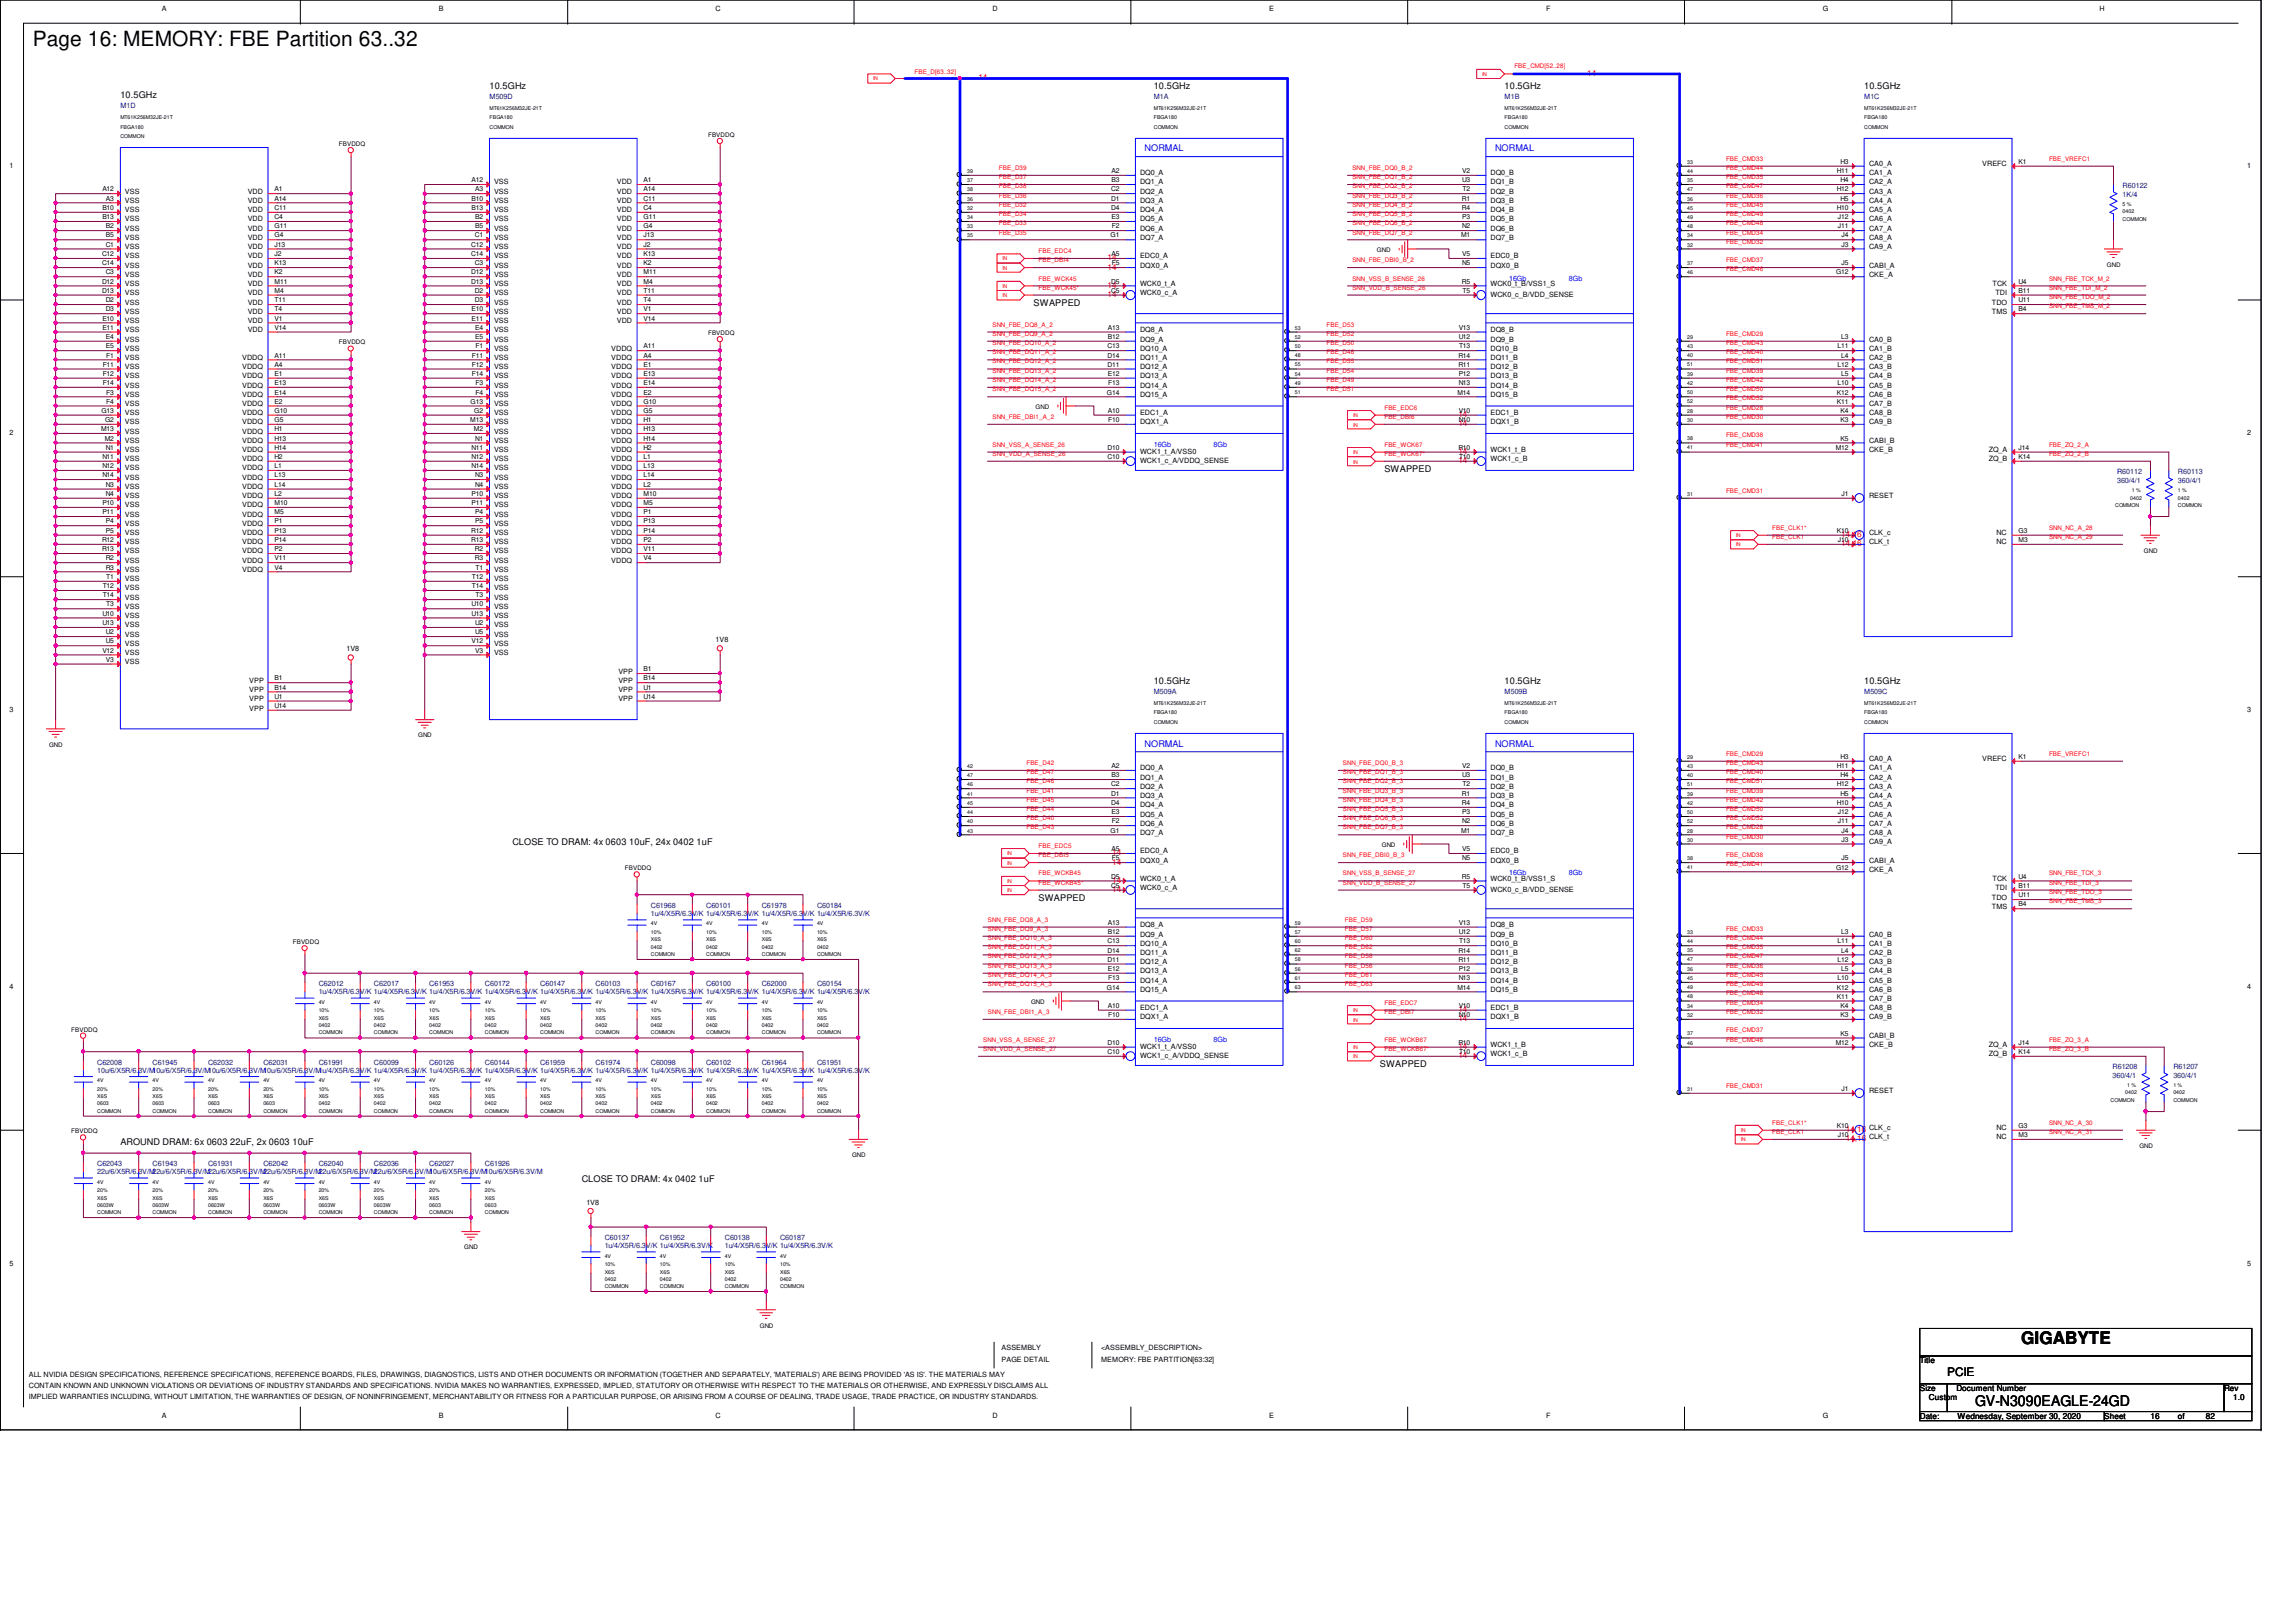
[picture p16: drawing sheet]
<svg xmlns="http://www.w3.org/2000/svg" width="297mm" height="210mm" viewBox="0 0 297 210" stroke-linecap="round" stroke-linejoin="round" font-family="sans-serif">
<defs><g id="words">
<text font-size="2.7" x="4.2" y="5.9">Page 16: MEMORY: FBE Partition 63..32</text>
<text font-size="2.2" x="261.5" y="174">GIGABYTE</text>
<text font-size="1.9" x="255.5" y="181.9">GV-N3090EAGLE-24GD</text>
<text font-size="1.5" x="251.9" y="178.1">PCIE</text>
<g font-size="1.2">
<text x="63.3" y="11.5">10.5GHz</text>
<text x="149.3" y="11.5">10.5GHz</text>
<text x="194.6" y="11.5">10.5GHz</text>
<text x="241.2" y="11.5">10.5GHz</text>
<text x="15.6" y="12.7">10.5GHz</text>
<text x="133.7" y="39.5">SWAPPED</text>
<text x="179.1" y="61">SWAPPED</text>
<text x="149.3" y="88.5">10.5GHz</text>
<text x="194.6" y="88.5">10.5GHz</text>
<text x="241.2" y="88.5">10.5GHz</text>
<text x="66.3" y="109.4">CLOSE TO DRAM: 4x 0603 10uF, 24x 0402 1uF</text>
<text x="134.4" y="116.5">SWAPPED</text>
<text x="178.5" y="138">SWAPPED</text>
<text x="15.6" y="148.2">AROUND DRAM: 6x 0603 22uF, 2x 0603 10uF</text>
<text x="75.3" y="153">CLOSE TO DRAM: 4x 0402 1uF</text>
</g>
<g font-size="1.2" fill="#00f">
<text x="148.1" y="19.6">NORMAL</text>
<text x="193.4" y="19.6">NORMAL</text>
<text x="148.1" y="96.6">NORMAL</text>
<text x="193.4" y="96.6">NORMAL</text>
</g>
<g font-size="1.1" fill="#f00">
<text x="126.6" y="10.4">14</text>
<text x="205.4" y="9.8">14</text>
<text x="143.3" y="34.9">14</text>
<text x="143.3" y="33.7">14</text>
<text x="143.3" y="38.4">14</text>
<text x="143.3" y="37.3">14</text>
<text x="188.7" y="54">14</text>
<text x="188.7" y="59.9">14</text>
<text x="188.7" y="58.8">14</text>
<text x="188.7" y="55.2">14</text>
<text x="238.2" y="70.7">14,16</text>
<text x="238.2" y="69.5">14,16</text>
<text x="143.9" y="111.9">14</text>
<text x="143.9" y="110.7">14</text>
<text x="143.9" y="115.4">14</text>
<text x="143.9" y="114.3">14</text>
<text x="188.7" y="131">14</text>
<text x="188.7" y="136.9">14</text>
<text x="188.7" y="135.8">14</text>
<text x="188.7" y="132.2">14</text>
<text x="238.8" y="147.7">14,16</text>
<text x="238.8" y="146.5">14,16</text>
</g>
<g font-size="1.1">
<text x="248.4" y="176.4">Title</text>
<text x="248.4" y="180">Size</text>
<text x="248.4" y="183.6">Date:</text>
<text x="249.6" y="181.2">Custom</text>
<text x="253.1" y="180">Document Number</text>
<text x="253.2" y="183.6">Wednesday, September 30, 2020</text>
<text x="272.2" y="183.6">Sheet</text>
<text x="278.2" y="183.6">16</text>
<text x="281.8" y="183.6">of</text>
<text x="285.4" y="183.6">82</text>
<text x="287.7" y="180">Rev</text>
<text x="288.9" y="181.2">1.0</text>
</g>
<g font-size=".9">
<text x="21" y="1.4">A</text>
<text x="56.8" y="1.4">B</text>
<text x="92.6" y="1.4">C</text>
<text x="128.4" y="1.4">D</text>
<text x="164.2" y="1.4">E</text>
<text x="200" y="1.4">F</text>
<text x="235.8" y="1.4">G</text>
<text x="271.6" y="1.4">H</text>
<text x="1.2" y="21.8">1</text>
<text x="61" y="23.6">A12</text>
<text x="63.9" y="23.9">VSS</text>
<text x="79.8" y="23.9">VDD</text>
<text x="83.3" y="23.6">A1</text>
<text x="143.8" y="23.6">B3</text>
<text x="143.8" y="22.4">A2</text>
<text x="147.5" y="23.9">DQ1_A</text>
<text x="147.5" y="22.7">DQ0_A</text>
<text x="189.2" y="23.6">U3</text>
<text x="189.2" y="22.4">V2</text>
<text x="192.8" y="23.9">DQ1_B</text>
<text x="192.8" y="22.7">DQ0_B</text>
<text x="237.7" y="22.4">H11</text>
<text x="238.1" y="23.6">H4</text>
<text x="238.1" y="21.2">H3</text>
<text x="241.8" y="23.9">CA2_A</text>
<text x="241.8" y="22.7">CA1_A</text>
<text x="241.8" y="21.5">CA0_A</text>
<text x="256.5" y="21.5">VREFC</text>
<text x="261.2" y="21.2">K1</text>
<text x="290.7" y="21.8">1</text>
<text x="13.2" y="28.4">B13</text>
<text x="13.2" y="27.2">B10</text>
<text x="13.2" y="24.8">A12</text>
<text x="13.7" y="29.5">B2</text>
<text x="13.7" y="26">A3</text>
<text x="16.2" y="29.8">VSS</text>
<text x="16.2" y="28.7">VSS</text>
<text x="16.2" y="27.5">VSS</text>
<text x="16.2" y="26.3">VSS</text>
<text x="16.2" y="25.1">VSS</text>
<text x="32" y="29.8">VDD</text>
<text x="32" y="28.7">VDD</text>
<text x="32" y="27.5">VDD</text>
<text x="32" y="26.3">VDD</text>
<text x="32" y="25.1">VDD</text>
<text x="35.5" y="29.5">G11</text>
<text x="35.5" y="28.4">C4</text>
<text x="35.5" y="27.2">C11</text>
<text x="35.5" y="26">A14</text>
<text x="35.5" y="24.8">A1</text>
<text x="61" y="27.2">B13</text>
<text x="61" y="26">B10</text>
<text x="61.5" y="29.5">B5</text>
<text x="61.5" y="28.4">B2</text>
<text x="61.5" y="24.8">A3</text>
<text x="63.9" y="29.8">VSS</text>
<text x="63.9" y="28.7">VSS</text>
<text x="63.9" y="27.5">VSS</text>
<text x="63.9" y="26.3">VSS</text>
<text x="63.9" y="25.1">VSS</text>
<text x="79.8" y="29.8">VDD</text>
<text x="79.8" y="28.7">VDD</text>
<text x="79.8" y="27.5">VDD</text>
<text x="79.8" y="26.3">VDD</text>
<text x="79.8" y="25.1">VDD</text>
<text x="83.3" y="29.5">G4</text>
<text x="83.3" y="28.4">G11</text>
<text x="83.3" y="27.2">C4</text>
<text x="83.3" y="26">C11</text>
<text x="83.3" y="24.8">A14</text>
<text x="143.8" y="27.2">D4</text>
<text x="143.8" y="26">D1</text>
<text x="143.8" y="24.8">C2</text>
<text x="143.8" y="28.4">E3</text>
<text x="143.8" y="29.5">F2</text>
<text x="147.5" y="29.8">DQ6_A</text>
<text x="147.5" y="28.7">DQ5_A</text>
<text x="147.5" y="27.5">DQ4_A</text>
<text x="147.5" y="26.3">DQ3_A</text>
<text x="147.5" y="25.1">DQ2_A</text>
<text x="189.1" y="27.2">R4</text>
<text x="189.1" y="26">R1</text>
<text x="189.2" y="29.5">N2</text>
<text x="189.2" y="28.4">P3</text>
<text x="189.2" y="24.8">T2</text>
<text x="192.8" y="29.8">DQ6_B</text>
<text x="192.8" y="28.7">DQ5_B</text>
<text x="192.8" y="27.5">DQ4_B</text>
<text x="192.8" y="26.3">DQ3_B</text>
<text x="192.8" y="25.1">DQ2_B</text>
<text x="237.7" y="27.2">H10</text>
<text x="237.7" y="24.8">H12</text>
<text x="237.8" y="29.5">J11</text>
<text x="237.8" y="28.4">J12</text>
<text x="238.1" y="26">H5</text>
<text x="241.8" y="29.8">CA7_A</text>
<text x="241.8" y="28.7">CA6_A</text>
<text x="241.8" y="27.5">CA5_A</text>
<text x="241.8" y="26.3">CA4_A</text>
<text x="241.8" y="25.1">CA3_A</text>
<text x="13.2" y="34.3">C14</text>
<text x="13.2" y="33.1">C12</text>
<text x="13.7" y="35.5">C3</text>
<text x="13.7" y="31.9">C1</text>
<text x="13.7" y="30.7">B5</text>
<text x="16.2" y="35.8">VSS</text>
<text x="16.2" y="34.6">VSS</text>
<text x="16.2" y="33.4">VSS</text>
<text x="16.2" y="32.3">VSS</text>
<text x="16.2" y="31">VSS</text>
<text x="32" y="35.8">VDD</text>
<text x="32" y="34.6">VDD</text>
<text x="32" y="33.4">VDD</text>
<text x="32" y="32.3">VDD</text>
<text x="32" y="31">VDD</text>
<text x="35.5" y="35.5">K2</text>
<text x="35.5" y="34.3">K13</text>
<text x="35.5" y="33.1">J2</text>
<text x="35.5" y="31.9">J13</text>
<text x="35.5" y="30.7">G4</text>
<text x="61" y="35.5">D12</text>
<text x="61" y="33.1">C14</text>
<text x="61" y="31.9">C12</text>
<text x="61.4" y="34.3">C3</text>
<text x="61.4" y="30.7">C1</text>
<text x="63.9" y="35.8">VSS</text>
<text x="63.9" y="34.6">VSS</text>
<text x="63.9" y="33.4">VSS</text>
<text x="63.9" y="32.3">VSS</text>
<text x="63.9" y="31">VSS</text>
<text x="79.8" y="35.8">VDD</text>
<text x="79.8" y="34.6">VDD</text>
<text x="79.8" y="33.4">VDD</text>
<text x="79.8" y="32.3">VDD</text>
<text x="79.8" y="31">VDD</text>
<text x="83.3" y="35.5">M11</text>
<text x="83.3" y="34.3">K2</text>
<text x="83.3" y="33.1">K13</text>
<text x="83.3" y="31.9">J2</text>
<text x="83.3" y="30.7">J13</text>
<text x="143.7" y="30.7">G1</text>
<text x="143.8" y="33.1">A5</text>
<text x="143.8" y="34.3">F5</text>
<text x="147.5" y="34.6">DQX0_A</text>
<text x="147.5" y="33.4">EDC0_A</text>
<text x="147.5" y="31">DQ7_A</text>
<text x="189" y="30.7">M1</text>
<text x="189.2" y="34.3">N5</text>
<text x="189.2" y="33.1">V5</text>
<text x="192.8" y="34.6">DQX0_B</text>
<text x="192.8" y="33.4">EDC0_B</text>
<text x="192.8" y="31">DQ7_B</text>
<text x="237.5" y="35.5">G12</text>
<text x="238.2" y="34.3">J5</text>
<text x="238.2" y="31.9">J3</text>
<text x="238.2" y="30.7">J4</text>
<text x="241.8" y="35.8">CKE_A</text>
<text x="241.8" y="34.6">CABI_A</text>
<text x="241.8" y="32.3">CA9_A</text>
<text x="241.8" y="31">CA8_A</text>
<text x="13.2" y="37.9">D13</text>
<text x="13.2" y="36.7">D12</text>
<text x="13.2" y="41.5">E10</text>
<text x="13.7" y="40.3">D3</text>
<text x="13.7" y="39.1">D2</text>
<text x="16.2" y="41.8">VSS</text>
<text x="16.2" y="40.6">VSS</text>
<text x="16.2" y="39.4">VSS</text>
<text x="16.2" y="38.2">VSS</text>
<text x="16.2" y="37">VSS</text>
<text x="32" y="41.8">VDD</text>
<text x="32" y="40.6">VDD</text>
<text x="32" y="39.4">VDD</text>
<text x="32" y="38.2">VDD</text>
<text x="32" y="37">VDD</text>
<text x="35.5" y="41.5">V1</text>
<text x="35.5" y="40.3">T4</text>
<text x="35.5" y="39.1">T11</text>
<text x="35.5" y="37.9">M4</text>
<text x="35.5" y="36.7">M11</text>
<text x="61" y="36.7">D13</text>
<text x="61" y="41.5">E11</text>
<text x="61" y="40.3">E10</text>
<text x="61.4" y="39.1">D3</text>
<text x="61.4" y="37.9">D2</text>
<text x="63.9" y="41.8">VSS</text>
<text x="63.9" y="40.6">VSS</text>
<text x="63.9" y="39.4">VSS</text>
<text x="63.9" y="38.2">VSS</text>
<text x="63.9" y="37">VSS</text>
<text x="79.8" y="41.8">VDD</text>
<text x="79.8" y="40.6">VDD</text>
<text x="79.8" y="39.4">VDD</text>
<text x="79.8" y="38.2">VDD</text>
<text x="79.8" y="37">VDD</text>
<text x="83.3" y="41.5">V14</text>
<text x="83.3" y="40.3">V1</text>
<text x="83.3" y="39.1">T4</text>
<text x="83.3" y="37.9">T11</text>
<text x="83.3" y="36.7">M4</text>
<text x="143.8" y="37.9">C5</text>
<text x="143.8" y="36.7">D5</text>
<text x="147.5" y="38.2">WCK0_c_A</text>
<text x="147.5" y="37">WCK0_t_A</text>
<text x="189.1" y="36.7">R5</text>
<text x="189.2" y="37.9">T5</text>
<text x="192.8" y="38.4">WCK0_c_B/VDD_SENSE</text>
<text x="192.8" y="37">WCK0_t_B/VSS1_S</text>
<text x="257.7" y="40.6">TMS</text>
<text x="257.7" y="39.4">TDO</text>
<text x="257.8" y="37">TCK</text>
<text x="258.1" y="38.2">TDI</text>
<text x="261.2" y="40.3">B4</text>
<text x="261.2" y="39.1">U11</text>
<text x="261.2" y="37.9">B11</text>
<text x="261.2" y="36.7">U4</text>
<text x="13.2" y="42.7">E11</text>
<text x="13.3" y="47.5">F11</text>
<text x="13.7" y="45.1">E5</text>
<text x="13.7" y="43.9">E4</text>
<text x="13.8" y="46.3">F1</text>
<text x="16.2" y="47.8">VSS</text>
<text x="16.2" y="46.6">VSS</text>
<text x="16.2" y="45.4">VSS</text>
<text x="16.2" y="44.2">VSS</text>
<text x="16.2" y="43">VSS</text>
<text x="31.3" y="47.8">VDDQ</text>
<text x="31.3" y="46.6">VDDQ</text>
<text x="32" y="43">VDD</text>
<text x="35.5" y="47.5">A4</text>
<text x="35.5" y="46.3">A11</text>
<text x="35.5" y="42.7">V14</text>
<text x="61" y="47.5">F12</text>
<text x="61" y="46.3">F11</text>
<text x="61.5" y="43.9">E5</text>
<text x="61.5" y="42.7">E4</text>
<text x="61.5" y="45.1">F1</text>
<text x="63.9" y="47.8">VSS</text>
<text x="63.9" y="46.6">VSS</text>
<text x="63.9" y="45.4">VSS</text>
<text x="63.9" y="44.2">VSS</text>
<text x="63.9" y="43">VSS</text>
<text x="79.1" y="47.8">VDDQ</text>
<text x="79.1" y="46.6">VDDQ</text>
<text x="79.1" y="45.4">VDDQ</text>
<text x="83.3" y="47.5">E1</text>
<text x="83.3" y="46.3">A4</text>
<text x="83.3" y="45.1">A11</text>
<text x="143.3" y="47.5">D11</text>
<text x="143.3" y="46.3">D14</text>
<text x="143.3" y="45.1">C13</text>
<text x="143.3" y="43.9">B12</text>
<text x="143.3" y="42.7">A13</text>
<text x="147.5" y="47.8">DQ12_A</text>
<text x="147.5" y="46.6">DQ11_A</text>
<text x="147.5" y="45.4">DQ10_A</text>
<text x="147.5" y="44.2">DQ9_A</text>
<text x="147.5" y="43">DQ8_A</text>
<text x="188.7" y="47.5">R11</text>
<text x="188.7" y="46.3">R14</text>
<text x="188.7" y="43.9">U12</text>
<text x="188.7" y="42.7">V13</text>
<text x="188.8" y="45.1">T13</text>
<text x="192.8" y="47.8">DQ12_B</text>
<text x="192.8" y="46.6">DQ11_B</text>
<text x="192.8" y="45.4">DQ10_B</text>
<text x="192.8" y="44.2">DQ9_B</text>
<text x="192.8" y="43">DQ8_B</text>
<text x="237.7" y="47.5">L12</text>
<text x="237.7" y="45.1">L11</text>
<text x="238.2" y="46.3">L4</text>
<text x="238.2" y="43.9">L3</text>
<text x="241.8" y="47.8">CA3_B</text>
<text x="241.8" y="46.6">CA2_B</text>
<text x="241.8" y="45.4">CA1_B</text>
<text x="241.8" y="44.2">CA0_B</text>
<text x="13.1" y="53.4">G13</text>
<text x="13.3" y="49.8">F14</text>
<text x="13.3" y="48.6">F12</text>
<text x="13.8" y="52.2">F4</text>
<text x="13.8" y="51.1">F3</text>
<text x="16.2" y="53.7">VSS</text>
<text x="16.2" y="52.5">VSS</text>
<text x="16.2" y="51.4">VSS</text>
<text x="16.2" y="50.2">VSS</text>
<text x="16.2" y="48.9">VSS</text>
<text x="31.3" y="53.7">VDDQ</text>
<text x="31.3" y="52.5">VDDQ</text>
<text x="31.3" y="51.4">VDDQ</text>
<text x="31.3" y="50.2">VDDQ</text>
<text x="31.3" y="48.9">VDDQ</text>
<text x="35.5" y="53.4">G10</text>
<text x="35.5" y="52.2">E2</text>
<text x="35.5" y="51.1">E14</text>
<text x="35.5" y="49.8">E13</text>
<text x="35.5" y="48.6">E1</text>
<text x="60.9" y="52.2">G13</text>
<text x="61" y="48.6">F14</text>
<text x="61.3" y="53.4">G2</text>
<text x="61.5" y="51.1">F4</text>
<text x="61.5" y="49.8">F3</text>
<text x="63.9" y="53.7">VSS</text>
<text x="63.9" y="52.5">VSS</text>
<text x="63.9" y="51.4">VSS</text>
<text x="63.9" y="50.2">VSS</text>
<text x="63.9" y="48.9">VSS</text>
<text x="79.1" y="53.7">VDDQ</text>
<text x="79.1" y="52.5">VDDQ</text>
<text x="79.1" y="51.4">VDDQ</text>
<text x="79.1" y="50.2">VDDQ</text>
<text x="79.1" y="48.9">VDDQ</text>
<text x="83.3" y="53.4">G5</text>
<text x="83.3" y="52.2">G10</text>
<text x="83.3" y="51.1">E2</text>
<text x="83.3" y="49.8">E14</text>
<text x="83.3" y="48.6">E13</text>
<text x="143.2" y="51.1">G14</text>
<text x="143.3" y="53.4">A10</text>
<text x="143.3" y="48.6">E12</text>
<text x="143.4" y="49.8">F13</text>
<text x="147.5" y="53.7">EDC1_A</text>
<text x="147.5" y="51.4">DQ15_A</text>
<text x="147.5" y="50.2">DQ14_A</text>
<text x="147.5" y="48.9">DQ13_A</text>
<text x="188.5" y="51.1">M14</text>
<text x="188.7" y="53.4">V10</text>
<text x="188.7" y="49.8">N13</text>
<text x="188.7" y="48.6">P12</text>
<text x="192.8" y="53.7">EDC1_B</text>
<text x="192.8" y="51.4">DQ15_B</text>
<text x="192.8" y="50.2">DQ14_B</text>
<text x="192.8" y="48.9">DQ13_B</text>
<text x="237.7" y="52.2">K11</text>
<text x="237.7" y="51.1">K12</text>
<text x="237.7" y="49.8">L10</text>
<text x="238.1" y="53.4">K4</text>
<text x="238.2" y="48.6">L5</text>
<text x="241.8" y="53.7">CA8_B</text>
<text x="241.8" y="52.5">CA7_B</text>
<text x="241.8" y="51.4">CA6_B</text>
<text x="241.8" y="50.2">CA5_B</text>
<text x="241.8" y="48.9">CA4_B</text>
<text x="1.2" y="56.3">2</text>
<text x="13.1" y="55.8">M13</text>
<text x="13.2" y="59.4">N11</text>
<text x="13.5" y="57">M2</text>
<text x="13.6" y="54.6">G2</text>
<text x="13.7" y="58.2">N1</text>
<text x="16.2" y="59.7">VSS</text>
<text x="16.2" y="58.5">VSS</text>
<text x="16.2" y="57.3">VSS</text>
<text x="16.2" y="56.1">VSS</text>
<text x="16.2" y="54.9">VSS</text>
<text x="31.3" y="59.7">VDDQ</text>
<text x="31.3" y="58.5">VDDQ</text>
<text x="31.3" y="57.3">VDDQ</text>
<text x="31.3" y="56.1">VDDQ</text>
<text x="31.3" y="54.9">VDDQ</text>
<text x="35.5" y="59.4">H2</text>
<text x="35.5" y="58.2">H14</text>
<text x="35.5" y="57">H13</text>
<text x="35.5" y="55.8">H1</text>
<text x="35.5" y="54.6">G5</text>
<text x="60.8" y="54.6">M13</text>
<text x="61" y="59.4">N12</text>
<text x="61" y="58.2">N11</text>
<text x="61.3" y="55.8">M2</text>
<text x="61.5" y="57">N1</text>
<text x="63.9" y="59.7">VSS</text>
<text x="63.9" y="58.5">VSS</text>
<text x="63.9" y="57.3">VSS</text>
<text x="63.9" y="56.1">VSS</text>
<text x="63.9" y="54.9">VSS</text>
<text x="79.1" y="59.7">VDDQ</text>
<text x="79.1" y="58.5">VDDQ</text>
<text x="79.1" y="57.3">VDDQ</text>
<text x="79.1" y="56.1">VDDQ</text>
<text x="79.1" y="54.9">VDDQ</text>
<text x="83.3" y="59.4">L1</text>
<text x="83.3" y="58.2">H2</text>
<text x="83.3" y="57">H14</text>
<text x="83.3" y="55.8">H13</text>
<text x="83.3" y="54.6">H1</text>
<text x="143.3" y="59.4">C10</text>
<text x="143.3" y="58.2">D10</text>
<text x="143.4" y="54.6">F10</text>
<text x="147.5" y="59.9">WCK1_c_A/VDDQ_SENSE</text>
<text x="147.5" y="58.8">WCK1_t_A/VSS0</text>
<text x="147.5" y="54.9">DQX1_A</text>
<text x="188.7" y="58.2">R10</text>
<text x="188.7" y="54.6">N10</text>
<text x="188.8" y="59.4">T10</text>
<text x="192.8" y="59.7">WCK1_c_B</text>
<text x="192.8" y="58.5">WCK1_t_B</text>
<text x="192.8" y="54.9">DQX1_B</text>
<text x="237.5" y="58.2">M12</text>
<text x="238.1" y="57">K5</text>
<text x="238.1" y="54.6">K3</text>
<text x="241.8" y="58.5">CKE_B</text>
<text x="241.8" y="57.3">CABI_B</text>
<text x="241.8" y="54.9">CA9_B</text>
<text x="257.3" y="59.7">ZQ_B</text>
<text x="257.3" y="58.5">ZQ_A</text>
<text x="261.2" y="59.4">K14</text>
<text x="261.2" y="58.2">J14</text>
<text x="290.7" y="56.3">2</text>
<text x="13.2" y="65.4">P10</text>
<text x="13.2" y="61.8">N14</text>
<text x="13.2" y="60.6">N12</text>
<text x="13.7" y="64.2">N4</text>
<text x="13.7" y="63">N3</text>
<text x="16.2" y="65.7">VSS</text>
<text x="16.2" y="64.5">VSS</text>
<text x="16.2" y="63.3">VSS</text>
<text x="16.2" y="62.1">VSS</text>
<text x="16.2" y="60.9">VSS</text>
<text x="31.3" y="65.7">VDDQ</text>
<text x="31.3" y="64.5">VDDQ</text>
<text x="31.3" y="63.3">VDDQ</text>
<text x="31.3" y="62.1">VDDQ</text>
<text x="31.3" y="60.9">VDDQ</text>
<text x="35.5" y="65.4">M10</text>
<text x="35.5" y="64.2">L2</text>
<text x="35.5" y="63">L14</text>
<text x="35.5" y="61.8">L13</text>
<text x="35.5" y="60.6">L1</text>
<text x="61" y="65.4">P11</text>
<text x="61" y="64.2">P10</text>
<text x="61" y="60.6">N14</text>
<text x="61.5" y="63">N4</text>
<text x="61.5" y="61.8">N3</text>
<text x="63.9" y="65.7">VSS</text>
<text x="63.9" y="64.5">VSS</text>
<text x="63.9" y="63.3">VSS</text>
<text x="63.9" y="62.1">VSS</text>
<text x="63.9" y="60.9">VSS</text>
<text x="79.1" y="65.7">VDDQ</text>
<text x="79.1" y="64.5">VDDQ</text>
<text x="79.1" y="63.3">VDDQ</text>
<text x="79.1" y="62.1">VDDQ</text>
<text x="79.1" y="60.9">VDDQ</text>
<text x="83.3" y="65.4">M5</text>
<text x="83.3" y="64.2">M10</text>
<text x="83.3" y="63">L2</text>
<text x="83.3" y="61.8">L14</text>
<text x="83.3" y="60.6">L13</text>
<text x="238.2" y="64.2">J1</text>
<text x="241.8" y="64.5">RESET</text>
<text x="13.2" y="71.3">R13</text>
<text x="13.2" y="70.1">R12</text>
<text x="13.2" y="66.5">P11</text>
<text x="13.7" y="69">P5</text>
<text x="13.7" y="67.7">P4</text>
<text x="16.2" y="71.6">VSS</text>
<text x="16.2" y="70.4">VSS</text>
<text x="16.2" y="69.3">VSS</text>
<text x="16.2" y="68.1">VSS</text>
<text x="16.2" y="66.8">VSS</text>
<text x="31.3" y="71.6">VDDQ</text>
<text x="31.3" y="70.4">VDDQ</text>
<text x="31.3" y="69.3">VDDQ</text>
<text x="31.3" y="68.1">VDDQ</text>
<text x="31.3" y="66.8">VDDQ</text>
<text x="35.5" y="71.3">P2</text>
<text x="35.5" y="70.1">P14</text>
<text x="35.5" y="69">P13</text>
<text x="35.5" y="67.7">P1</text>
<text x="35.5" y="66.5">M5</text>
<text x="61" y="70.1">R13</text>
<text x="61" y="69">R12</text>
<text x="61.4" y="71.3">R2</text>
<text x="61.5" y="67.7">P5</text>
<text x="61.5" y="66.5">P4</text>
<text x="63.9" y="71.6">VSS</text>
<text x="63.9" y="70.4">VSS</text>
<text x="63.9" y="69.3">VSS</text>
<text x="63.9" y="68.1">VSS</text>
<text x="63.9" y="66.8">VSS</text>
<text x="79.1" y="71.6">VDDQ</text>
<text x="79.1" y="70.4">VDDQ</text>
<text x="79.1" y="69.3">VDDQ</text>
<text x="79.1" y="68.1">VDDQ</text>
<text x="79.1" y="66.8">VDDQ</text>
<text x="83.3" y="71.3">V11</text>
<text x="83.3" y="70.1">P2</text>
<text x="83.3" y="69">P14</text>
<text x="83.3" y="67.7">P13</text>
<text x="83.3" y="66.5">P1</text>
<text x="237.7" y="69">K10</text>
<text x="237.8" y="70.1">J10</text>
<text x="241.8" y="70.4">CLK_t</text>
<text x="241.8" y="69.3">CLK_c</text>
<text x="258.3" y="70.4">NC</text>
<text x="258.3" y="69.3">NC</text>
<text x="261.2" y="70.1">M3</text>
<text x="261.2" y="69">G3</text>
<text x="13.3" y="77.3">T14</text>
<text x="13.3" y="76.1">T12</text>
<text x="13.7" y="73.7">R3</text>
<text x="13.7" y="72.5">R2</text>
<text x="13.8" y="74.9">T1</text>
<text x="16.2" y="77.6">VSS</text>
<text x="16.2" y="76.4">VSS</text>
<text x="16.2" y="75.2">VSS</text>
<text x="16.2" y="74">VSS</text>
<text x="16.2" y="72.8">VSS</text>
<text x="31.3" y="74">VDDQ</text>
<text x="31.3" y="72.8">VDDQ</text>
<text x="35.5" y="73.7">V4</text>
<text x="35.5" y="72.5">V11</text>
<text x="61" y="76.1">T14</text>
<text x="61" y="74.9">T12</text>
<text x="61.4" y="72.5">R3</text>
<text x="61.5" y="77.3">T3</text>
<text x="61.5" y="73.7">T1</text>
<text x="63.9" y="77.6">VSS</text>
<text x="63.9" y="76.4">VSS</text>
<text x="63.9" y="75.2">VSS</text>
<text x="63.9" y="74">VSS</text>
<text x="63.9" y="72.8">VSS</text>
<text x="79.1" y="72.8">VDDQ</text>
<text x="83.3" y="72.5">V4</text>
<text x="13.2" y="80.9">U13</text>
<text x="13.2" y="79.7">U10</text>
<text x="13.7" y="83.3">U5</text>
<text x="13.7" y="82.1">U2</text>
<text x="13.8" y="78.5">T3</text>
<text x="16.2" y="83.6">VSS</text>
<text x="16.2" y="82.4">VSS</text>
<text x="16.2" y="81.2">VSS</text>
<text x="16.2" y="80">VSS</text>
<text x="16.2" y="78.8">VSS</text>
<text x="61" y="83.3">V12</text>
<text x="61" y="79.7">U13</text>
<text x="61" y="78.5">U10</text>
<text x="61.5" y="82.1">U5</text>
<text x="61.5" y="80.9">U2</text>
<text x="63.9" y="83.6">VSS</text>
<text x="63.9" y="82.4">VSS</text>
<text x="63.9" y="81.2">VSS</text>
<text x="63.9" y="80">VSS</text>
<text x="63.9" y="78.8">VSS</text>
<text x="92.6" y="83.1">1V8</text>
<text x="13.2" y="84.5">V12</text>
<text x="13.7" y="85.6">V3</text>
<text x="16.2" y="86">VSS</text>
<text x="16.2" y="84.8">VSS</text>
<text x="32.3" y="89.5">VPP</text>
<text x="32.3" y="88.3">VPP</text>
<text x="35.5" y="89.2">B14</text>
<text x="35.5" y="88.1">B1</text>
<text x="44.8" y="84.3">1V8</text>
<text x="61.5" y="84.5">V3</text>
<text x="63.9" y="84.8">VSS</text>
<text x="80" y="89.5">VPP</text>
<text x="80" y="88.3">VPP</text>
<text x="80" y="87.2">VPP</text>
<text x="83.3" y="89.2">U1</text>
<text x="83.3" y="88.1">B14</text>
<text x="83.3" y="86.9">B1</text>
<text x="1.2" y="92.2">3</text>
<text x="32.3" y="91.9">VPP</text>
<text x="32.3" y="90.7">VPP</text>
<text x="35.5" y="91.6">U14</text>
<text x="35.5" y="90.4">U1</text>
<text x="80" y="90.7">VPP</text>
<text x="83.3" y="90.4">U14</text>
<text x="290.7" y="92.2">3</text>
<text x="143.8" y="101.8">C2</text>
<text x="143.8" y="100.6">B3</text>
<text x="143.8" y="99.4">A2</text>
<text x="147.5" y="100.9">DQ1_A</text>
<text x="147.5" y="99.7">DQ0_A</text>
<text x="189.2" y="100.6">U3</text>
<text x="189.2" y="99.4">V2</text>
<text x="189.2" y="101.8">T2</text>
<text x="192.8" y="100.9">DQ1_B</text>
<text x="192.8" y="99.7">DQ0_B</text>
<text x="237.7" y="101.8">H12</text>
<text x="237.7" y="99.4">H11</text>
<text x="238.1" y="100.6">H4</text>
<text x="238.1" y="98.2">H3</text>
<text x="241.8" y="100.9">CA2_A</text>
<text x="241.8" y="99.7">CA1_A</text>
<text x="241.8" y="98.5">CA0_A</text>
<text x="256.5" y="98.5">VREFC</text>
<text x="261.2" y="98.2">K1</text>
<text x="143.7" y="107.7">G1</text>
<text x="143.8" y="104.2">D4</text>
<text x="143.8" y="103">D1</text>
<text x="143.8" y="105.4">E3</text>
<text x="143.8" y="106.6">F2</text>
<text x="147.5" y="106.8">DQ6_A</text>
<text x="147.5" y="105.7">DQ5_A</text>
<text x="147.5" y="104.5">DQ4_A</text>
<text x="147.5" y="103.3">DQ3_A</text>
<text x="147.5" y="102.1">DQ2_A</text>
<text x="189" y="107.7">M1</text>
<text x="189.1" y="104.2">R4</text>
<text x="189.1" y="103">R1</text>
<text x="189.2" y="106.6">N2</text>
<text x="189.2" y="105.4">P3</text>
<text x="192.8" y="106.8">DQ6_B</text>
<text x="192.8" y="105.7">DQ5_B</text>
<text x="192.8" y="104.5">DQ4_B</text>
<text x="192.8" y="103.3">DQ3_B</text>
<text x="192.8" y="102.1">DQ2_B</text>
<text x="237.7" y="104.2">H10</text>
<text x="237.8" y="106.6">J11</text>
<text x="237.8" y="105.4">J12</text>
<text x="238.1" y="103">H5</text>
<text x="238.2" y="107.7">J4</text>
<text x="241.8" y="106.8">CA7_A</text>
<text x="241.8" y="105.7">CA6_A</text>
<text x="241.8" y="104.5">CA5_A</text>
<text x="241.8" y="103.3">CA4_A</text>
<text x="241.8" y="102.1">CA3_A</text>
<text x="143.8" y="113.7">D5</text>
<text x="143.8" y="110.2">A5</text>
<text x="143.8" y="111.3">F5</text>
<text x="147.5" y="111.6">DQX0_A</text>
<text x="147.5" y="110.4">EDC0_A</text>
<text x="147.5" y="108">DQ7_A</text>
<text x="189.1" y="113.7">R5</text>
<text x="189.2" y="111.3">N5</text>
<text x="189.2" y="110.2">V5</text>
<text x="192.8" y="111.6">DQX0_B</text>
<text x="192.8" y="110.4">EDC0_B</text>
<text x="192.8" y="108">DQ7_B</text>
<text x="237.5" y="112.5">G12</text>
<text x="238.2" y="111.3">J5</text>
<text x="238.2" y="108.9">J3</text>
<text x="241.8" y="112.8">CKE_A</text>
<text x="241.8" y="111.6">CABI_A</text>
<text x="241.8" y="109.3">CA9_A</text>
<text x="241.8" y="108">CA8_A</text>
<text x="261.2" y="113.7">U4</text>
<text x="143.3" y="119.7">A13</text>
<text x="143.8" y="114.9">C5</text>
<text x="147.5" y="120">DQ8_A</text>
<text x="147.5" y="115.2">WCK0_c_A</text>
<text x="147.5" y="114">WCK0_t_A</text>
<text x="188.7" y="119.7">V13</text>
<text x="189.2" y="114.9">T5</text>
<text x="192.8" y="120">DQ8_B</text>
<text x="192.8" y="115.4">WCK0_c_B/VDD_SENSE</text>
<text x="192.8" y="114">WCK0_t_B/VSS1_S</text>
<text x="257.7" y="117.6">TMS</text>
<text x="257.7" y="116.4">TDO</text>
<text x="257.8" y="114">TCK</text>
<text x="258.1" y="115.2">TDI</text>
<text x="261.2" y="117.3">B4</text>
<text x="261.2" y="116.1">U11</text>
<text x="261.2" y="114.9">B11</text>
<text x="143.3" y="124.5">D11</text>
<text x="143.3" y="123.3">D14</text>
<text x="143.3" y="122.1">C13</text>
<text x="143.3" y="125.6">E12</text>
<text x="143.3" y="120.9">B12</text>
<text x="147.5" y="125.9">DQ13_A</text>
<text x="147.5" y="124.8">DQ12_A</text>
<text x="147.5" y="123.6">DQ11_A</text>
<text x="147.5" y="122.4">DQ10_A</text>
<text x="147.5" y="121.2">DQ9_A</text>
<text x="188.7" y="124.5">R11</text>
<text x="188.7" y="123.3">R14</text>
<text x="188.7" y="125.6">P12</text>
<text x="188.7" y="120.9">U12</text>
<text x="188.8" y="122.1">T13</text>
<text x="192.8" y="125.9">DQ13_B</text>
<text x="192.8" y="124.8">DQ12_B</text>
<text x="192.8" y="123.6">DQ11_B</text>
<text x="192.8" y="122.4">DQ10_B</text>
<text x="192.8" y="121.2">DQ9_B</text>
<text x="237.7" y="124.5">L12</text>
<text x="237.7" y="122.1">L11</text>
<text x="238.2" y="125.6">L5</text>
<text x="238.2" y="123.3">L4</text>
<text x="238.2" y="120.9">L3</text>
<text x="241.8" y="125.9">CA4_B</text>
<text x="241.8" y="124.8">CA3_B</text>
<text x="241.8" y="123.6">CA2_B</text>
<text x="241.8" y="122.4">CA1_B</text>
<text x="241.8" y="121.2">CA0_B</text>
<text x="1.2" y="128">4</text>
<text x="143.2" y="128.1">G14</text>
<text x="143.3" y="130.4">A10</text>
<text x="143.4" y="131.6">F10</text>
<text x="143.4" y="126.8">F13</text>
<text x="147.5" y="131.9">DQX1_A</text>
<text x="147.5" y="130.7">EDC1_A</text>
<text x="147.5" y="128.4">DQ15_A</text>
<text x="147.5" y="127.2">DQ14_A</text>
<text x="188.5" y="128.1">M14</text>
<text x="188.7" y="131.6">N10</text>
<text x="188.7" y="130.4">V10</text>
<text x="188.7" y="126.8">N13</text>
<text x="192.8" y="131.9">DQX1_B</text>
<text x="192.8" y="130.7">EDC1_B</text>
<text x="192.8" y="128.4">DQ15_B</text>
<text x="192.8" y="127.2">DQ14_B</text>
<text x="237.7" y="129.2">K11</text>
<text x="237.7" y="128.1">K12</text>
<text x="237.7" y="126.8">L10</text>
<text x="238.1" y="131.6">K3</text>
<text x="238.1" y="130.4">K4</text>
<text x="241.8" y="131.9">CA9_B</text>
<text x="241.8" y="130.7">CA8_B</text>
<text x="241.8" y="129.5">CA7_B</text>
<text x="241.8" y="128.4">CA6_B</text>
<text x="241.8" y="127.2">CA5_B</text>
<text x="290.7" y="128">4</text>
<text x="143.3" y="136.4">C10</text>
<text x="143.3" y="135.2">D10</text>
<text x="147.5" y="136.9">WCK1_c_A/VDDQ_SENSE</text>
<text x="147.5" y="135.8">WCK1_t_A/VSS0</text>
<text x="188.7" y="135.2">R10</text>
<text x="188.8" y="136.4">T10</text>
<text x="192.8" y="136.7">WCK1_c_B</text>
<text x="192.8" y="135.5">WCK1_t_B</text>
<text x="237.5" y="135.2">M12</text>
<text x="238.1" y="134">K5</text>
<text x="241.8" y="135.5">CKE_B</text>
<text x="241.8" y="134.3">CABI_B</text>
<text x="257.3" y="136.7">ZQ_B</text>
<text x="257.3" y="135.5">ZQ_A</text>
<text x="261.2" y="136.4">K14</text>
<text x="261.2" y="135.2">J14</text>
<text x="238.2" y="141.2">J1</text>
<text x="241.8" y="141.5">RESET</text>
<text x="237.7" y="146">K10</text>
<text x="237.8" y="147.2">J10</text>
<text x="241.8" y="147.4">CLK_t</text>
<text x="241.8" y="146.3">CLK_c</text>
<text x="258.3" y="147.4">NC</text>
<text x="258.3" y="146.3">NC</text>
<text x="261.2" y="147.2">M3</text>
<text x="261.2" y="146">G3</text>
<text x="75.9" y="155.9">1V8</text>
<text x="1.2" y="163.8">5</text>
<text x="290.7" y="163.8">5</text>
<text x="3.7" y="179.6">CONTAIN KNOWN AND UNKNOWN VIOLATIONS OR DEVIATIONS OF INDUSTRY STANDARDS AND SPECIFICATIONS. NVIDIA MAKES NO WARRANTIES, EXPRESSED, IMPLIED, STATUTORY OR OTHERWISE WITH RESPECT TO THE MATERIALS OR OTHERWISE, AND EXPRESSLY DISCLAIMS ALL</text>
<text x="3.7" y="178.1">ALL NVIDIA DESIGN SPECIFICATIONS, REFERENCE SPECIFICATIONS, REFERENCE BOARDS, FILES, DRAWINGS, DIAGNOSTICS, LISTS AND OTHER DOCUMENTS OR INFORMATION (TOGETHER AND SEPARATELY, 'MATERIALS') ARE BEING PROVIDED 'AS IS'. THE MATERIALS MAY</text>
<text x="129.6" y="176.3">PAGE DETAIL</text>
<text x="129.6" y="174.7">ASSEMBLY</text>
<text x="142.4" y="174.7">&lt;ASSEMBLY_DESCRIPTION&gt;</text>
<text x="142.4" y="176.2">MEMORY: FBE PARTITION[63:32]</text>
<text x="3.7" y="181.1">IMPLIED WARRANTIES INCLUDING, WITHOUT LIMITATION, THE WARRANTIES OF DESIGN, OF NONINFRINGEMENT, MERCHANTABILITY OR FITNESS FOR A PARTICULAR PURPOSE, OR ARISING FROM A COURSE OF DEALING, TRADE USAGE, TRADE PRACTICE, OR INDUSTRY STANDARDS.</text>
<text x="21" y="183.5">A</text>
<text x="56.8" y="183.5">B</text>
<text x="92.6" y="183.5">C</text>
<text x="128.4" y="183.5">D</text>
<text x="164.2" y="183.5">E</text>
<text x="200" y="183.5">F</text>
<text x="235.8" y="183.5">G</text>
</g>
<g font-size=".9" fill="#00007f">
<text x="15.6" y="14">M1D</text>
<text x="63.3" y="12.8">M509D</text>
<text x="149.3" y="12.8">M1A</text>
<text x="194.6" y="12.8">M1B</text>
<text x="241.2" y="12.8">M1C</text>
<text x="274.6" y="24.4">R60122</text>
<text x="274.6" y="25.4">1K/4</text>
<text x="273.9" y="61.4">R60112</text>
<text x="273.9" y="62.4">360/4/1</text>
<text x="281.8" y="61.4">R60113</text>
<text x="281.8" y="62.4">360/4/1</text>
<text x="149.3" y="89.8">M509A</text>
<text x="194.6" y="89.8">M509B</text>
<text x="241.2" y="89.8">M509C</text>
<text x="84.2" y="117.5">C61968</text>
<text x="84.2" y="118.6">1u/4/X5R/6.3V/K 1u/4/X5R/6.3V/K 1u/4/X5R/6.3V/K 1u/4/X5R/6.3V/K</text>
<text x="91.4" y="117.5">C60101</text>
<text x="98.5" y="117.5">C61978</text>
<text x="105.7" y="117.5">C60184</text>
<text x="41.2" y="127.6">C62012</text>
<text x="41.2" y="128.7">1u/4/X5R/6.3V/K 1u/4/X5R/6.3V/K 1u/4/X5R/6.3V/K 1u/4/X5R/6.3V/K 1u/4/X5R/6.3V/K 1u/4/X5R/6.3V/K 1u/4/X5R/6.3V/K 1u/4/X5R/6.3V/K</text>
<text x="48.4" y="127.6">C62017</text>
<text x="55.5" y="127.6">C61953</text>
<text x="62.7" y="127.6">C60172</text>
<text x="69.9" y="127.6">C60147</text>
<text x="77" y="127.6">C60103</text>
<text x="84.2" y="127.6">C60167</text>
<text x="91.4" y="127.6">C60100</text>
<text x="98.5" y="127.6">C62000</text>
<text x="98.5" y="128.7">1u/4/X5R/6.3V/K 1u/4/X5R/6.3V/K</text>
<text x="105.7" y="127.6">C60154</text>
<text x="12.6" y="137.8">C62008</text>
<text x="19.7" y="137.8">C61945</text>
<text x="26.9" y="137.8">C62032</text>
<text x="34.1" y="137.8">C62031</text>
<text x="41.2" y="137.8">C61991</text>
<text x="48.4" y="137.8">C60099</text>
<text x="55.5" y="137.8">C60126</text>
<text x="62.7" y="137.8">C60144</text>
<text x="69.9" y="137.8">C61959</text>
<text x="77" y="137.8">C61974</text>
<text x="84.2" y="137.8">C60098</text>
<text x="91.4" y="137.8">C60102</text>
<text x="98.5" y="137.8">C61964</text>
<text x="105.7" y="137.8">C61951</text>
<text x="12.6" y="138.9">10u/6/X5R/6.3V/M10u/6/X5R/6.3V/M10u/6/X5R/6.3V/M10u/6/X5R/6.3V/M1u/4/X5R/6.3V/K 1u/4/X5R/6.3V/K 1u/4/X5R/6.3V/K 1u/4/X5R/6.3V/K</text>
<text x="69.9" y="138.9">1u/4/X5R/6.3V/K 1u/4/X5R/6.3V/K 1u/4/X5R/6.3V/K 1u/4/X5R/6.3V/K 1u/4/X5R/6.3V/K 1u/4/X5R/6.3V/K</text>
<text x="273.3" y="138.4">R61208</text>
<text x="273.3" y="139.4">360/4/1</text>
<text x="281.2" y="138.4">R61207</text>
<text x="281.2" y="139.4">360/4/1</text>
<text x="12.6" y="150.9">C62043</text>
<text x="12.6" y="152">22u/6/X5R/6.3V/M22u/6/X5R/6.3V/M22u/6/X5R/6.3V/M22u/6/X5R/6.3V/M22u/6/X5R/6.3V/M22u/6/X5R/6.3V/M10u/6/X5R/6.3V/M10u/6/X5R/6.3V/M</text>
<text x="19.7" y="150.9">C61943</text>
<text x="26.9" y="150.9">C61931</text>
<text x="34.1" y="150.9">C62042</text>
<text x="41.2" y="150.9">C62040</text>
<text x="48.4" y="150.9">C62036</text>
<text x="55.5" y="150.9">C62027</text>
<text x="62.7" y="150.9">C61926</text>
<text x="78.2" y="160.4">C60137</text>
<text x="78.2" y="161.5">1u/4/X5R/6.3V/K 1u/4/X5R/6.3V/K</text>
<text x="85.4" y="160.4">C61952</text>
<text x="93.8" y="160.4">C60138</text>
<text x="93.8" y="161.5">1u/4/X5R/6.3V/K 1u/4/X5R/6.3V/K</text>
<text x="100.9" y="160.4">C60187</text>
</g>
<g font-size=".9" fill="#00f">
<text x="195.2" y="36.3">16Gb</text>
<text x="203" y="36.3">8Gb</text>
<text x="149.3" y="57.8">16Gb</text>
<text x="157" y="57.8">8Gb</text>
<text x="195.2" y="113.3">16Gb</text>
<text x="203" y="113.3">8Gb</text>
<text x="149.3" y="134.8">16Gb</text>
<text x="157" y="134.8">8Gb</text>
</g>
<g font-size=".8" fill="#f00">
<text x="118.3" y="9.6">FBE_D[63..32]</text>
<text x="195.9" y="8.8">FBE_CMD[52..28]</text>
<text x="129.2" y="23.2">FBE_D37</text>
<text x="129.2" y="22">FBE_D39</text>
<text x="175" y="22">SNN_FBE_DQ0_B_2</text>
<text x="175" y="23.2">SNN_FBE_DQ1_B_2</text>
<text x="223.3" y="20.8">FBE_CMD33</text>
<text x="223.3" y="23.2">FBE_CMD35</text>
<text x="223.3" y="22">FBE_CMD44</text>
<text x="265.1" y="20.8">FBE_VREFC1</text>
<text x="129.2" y="26.8">FBE_D32</text>
<text x="129.2" y="29.1">FBE_D33</text>
<text x="129.2" y="27.9">FBE_D34</text>
<text x="129.2" y="25.6">FBE_D36</text>
<text x="129.2" y="24.4">FBE_D38</text>
<text x="175" y="24.4">SNN_FBE_DQ2_B_2</text>
<text x="175" y="25.6">SNN_FBE_DQ3_B_2</text>
<text x="175" y="26.8">SNN_FBE_DQ4_B_2</text>
<text x="175" y="27.9">SNN_FBE_DQ5_B_2</text>
<text x="175" y="29.1">SNN_FBE_DQ6_B_2</text>
<text x="223.3" y="25.6">FBE_CMD36</text>
<text x="223.3" y="26.8">FBE_CMD45</text>
<text x="223.3" y="24.4">FBE_CMD47</text>
<text x="223.3" y="29.1">FBE_CMD48</text>
<text x="223.3" y="27.9">FBE_CMD49</text>
<text x="129.2" y="30.4">FBE_D35</text>
<text x="134.4" y="33.9">FBE_DBI4</text>
<text x="134.4" y="32.7">FBE_EDC4</text>
<text x="175" y="33.9">SNN_FBE_DBI0_B_2</text>
<text x="175" y="30.4">SNN_FBE_DQ7_B_2</text>
<text x="223.3" y="31.5">FBE_CMD32</text>
<text x="223.3" y="30.4">FBE_CMD34</text>
<text x="223.3" y="33.9">FBE_CMD37</text>
<text x="223.3" y="35.1">FBE_CMD46</text>
<text x="134.4" y="36.3">FBE_WCK45</text>
<text x="134.4" y="37.5">FBE_WCK45*</text>
<text x="175" y="37.5">SNN_VDD_B_SENSE_26</text>
<text x="175" y="36.3">SNN_VSS_B_SENSE_26</text>
<text x="265.1" y="36.3">SNN_FBE_TCK_M_2</text>
<text x="265.1" y="37.5">SNN_FBE_TDI_M_2</text>
<text x="265.1" y="38.7">SNN_FBE_TDO_M_2</text>
<text x="265.1" y="39.9">SNN_FBE_TMS_M_2</text>
<text x="128.4" y="44.7">SNN_FBE_DQ10_A_2</text>
<text x="128.4" y="45.8">SNN_FBE_DQ11_A_2</text>
<text x="128.4" y="47">SNN_FBE_DQ12_A_2</text>
<text x="128.4" y="42.3">SNN_FBE_DQ8_A_2</text>
<text x="128.4" y="43.5">SNN_FBE_DQ9_A_2</text>
<text x="171.6" y="45.8">FBE_D48</text>
<text x="171.6" y="44.7">FBE_D50</text>
<text x="171.6" y="43.5">FBE_D52</text>
<text x="171.6" y="42.3">FBE_D53</text>
<text x="171.6" y="47">FBE_D55</text>
<text x="223.3" y="43.5">FBE_CMD29</text>
<text x="223.3" y="45.8">FBE_CMD40</text>
<text x="223.3" y="44.7">FBE_CMD43</text>
<text x="223.3" y="47">FBE_CMD51</text>
<text x="128.4" y="48.3">SNN_FBE_DQ13_A_2</text>
<text x="128.4" y="49.4">SNN_FBE_DQ14_A_2</text>
<text x="128.4" y="50.6">SNN_FBE_DQ15_A_2</text>
<text x="171.6" y="49.4">FBE_D49</text>
<text x="171.6" y="50.6">FBE_D51</text>
<text x="171.6" y="48.3">FBE_D54</text>
<text x="179.1" y="53">FBE_EDC6</text>
<text x="223.3" y="53">FBE_CMD28</text>
<text x="223.3" y="48.3">FBE_CMD39</text>
<text x="223.3" y="49.4">FBE_CMD42</text>
<text x="223.3" y="50.6">FBE_CMD50</text>
<text x="223.3" y="51.8">FBE_CMD52</text>
<text x="128.4" y="54.2">SNN_FBE_DBI1_A_2</text>
<text x="128.4" y="59">SNN_VDD_A_SENSE_26</text>
<text x="128.4" y="57.8">SNN_VSS_A_SENSE_26</text>
<text x="179.1" y="54.2">FBE_DBI6</text>
<text x="179.1" y="57.8">FBE_WCK67</text>
<text x="179.1" y="59">FBE_WCK67*</text>
<text x="223.3" y="54.2">FBE_CMD30</text>
<text x="223.3" y="56.6">FBE_CMD38</text>
<text x="223.3" y="57.8">FBE_CMD41</text>
<text x="265.1" y="57.8">FBE_ZQ_2_A</text>
<text x="265.1" y="59">FBE_ZQ_2_B</text>
<text x="223.3" y="63.8">FBE_CMD31</text>
<text x="229.3" y="69.7">FBE_CLK1</text>
<text x="229.3" y="68.5">FBE_CLK1*</text>
<text x="265.1" y="68.5">SNN_NC_A_28</text>
<text x="265.1" y="69.7">SNN_NC_A_29</text>
<text x="132.8" y="99">FBE_D42</text>
<text x="132.8" y="101.3">FBE_D46</text>
<text x="132.8" y="100.2">FBE_D47</text>
<text x="173.7" y="99">SNN_FBE_DQ0_B_3</text>
<text x="173.7" y="100.2">SNN_FBE_DQ1_B_3</text>
<text x="173.7" y="101.3">SNN_FBE_DQ2_B_3</text>
<text x="223.3" y="97.8">FBE_CMD29</text>
<text x="223.3" y="100.2">FBE_CMD40</text>
<text x="223.3" y="99">FBE_CMD43</text>
<text x="223.3" y="101.3">FBE_CMD51</text>
<text x="265.1" y="97.8">FBE_VREFC1</text>
<text x="132.8" y="106.1">FBE_D40</text>
<text x="132.8" y="102.6">FBE_D41</text>
<text x="132.8" y="107.3">FBE_D43</text>
<text x="132.8" y="104.9">FBE_D44</text>
<text x="132.8" y="103.8">FBE_D45</text>
<text x="173.7" y="102.6">SNN_FBE_DQ3_B_3</text>
<text x="173.7" y="103.8">SNN_FBE_DQ4_B_3</text>
<text x="173.7" y="104.9">SNN_FBE_DQ5_B_3</text>
<text x="173.7" y="106.1">SNN_FBE_DQ6_B_3</text>
<text x="173.7" y="107.3">SNN_FBE_DQ7_B_3</text>
<text x="223.3" y="107.3">FBE_CMD28</text>
<text x="223.3" y="102.6">FBE_CMD39</text>
<text x="223.3" y="103.8">FBE_CMD42</text>
<text x="223.3" y="104.9">FBE_CMD50</text>
<text x="223.3" y="106.1">FBE_CMD52</text>
<text x="134.4" y="110.9">FBE_DBI5</text>
<text x="134.4" y="109.7">FBE_EDC5</text>
<text x="134.4" y="113.3">FBE_WCKB45</text>
<text x="173.7" y="110.9">SNN_FBE_DBI0_B_3</text>
<text x="173.7" y="113.3">SNN_VSS_B_SENSE_27</text>
<text x="223.3" y="108.5">FBE_CMD30</text>
<text x="223.3" y="110.9">FBE_CMD38</text>
<text x="223.3" y="112.1">FBE_CMD41</text>
<text x="265.1" y="113.3">SNN_FBE_TCK_3</text>
<text x="127.8" y="119.3">SNN_FBE_DQ8_A_3</text>
<text x="134.4" y="114.5">FBE_WCKB45*</text>
<text x="173.7" y="114.5">SNN_VDD_B_SENSE_27</text>
<text x="174" y="119.3">FBE_D59</text>
<text x="265.1" y="114.5">SNN_FBE_TDI_3</text>
<text x="265.1" y="115.7">SNN_FBE_TDO_3</text>
<text x="265.1" y="116.9">SNN_FBE_TMS_3</text>
<text x="127.8" y="121.7">SNN_FBE_DQ10_A_3</text>
<text x="127.8" y="122.9">SNN_FBE_DQ11_A_3</text>
<text x="127.8" y="124">SNN_FBE_DQ12_A_3</text>
<text x="127.8" y="125.2">SNN_FBE_DQ13_A_3</text>
<text x="127.8" y="120.5">SNN_FBE_DQ9_A_3</text>
<text x="174" y="125.2">FBE_D56</text>
<text x="174" y="120.5">FBE_D57</text>
<text x="174" y="124">FBE_D58</text>
<text x="174" y="121.7">FBE_D60</text>
<text x="174" y="122.9">FBE_D62</text>
<text x="223.3" y="120.5">FBE_CMD33</text>
<text x="223.3" y="122.9">FBE_CMD35</text>
<text x="223.3" y="125.2">FBE_CMD36</text>
<text x="223.3" y="121.7">FBE_CMD44</text>
<text x="223.3" y="124">FBE_CMD47</text>
<text x="127.8" y="131.2">SNN_FBE_DBI1_A_3</text>
<text x="127.8" y="126.4">SNN_FBE_DQ14_A_3</text>
<text x="127.8" y="127.6">SNN_FBE_DQ15_A_3</text>
<text x="174" y="126.4">FBE_D61</text>
<text x="174" y="127.6">FBE_D63</text>
<text x="179.1" y="131.2">FBE_DBI7</text>
<text x="179.1" y="130">FBE_EDC7</text>
<text x="223.3" y="131.2">FBE_CMD32</text>
<text x="223.3" y="130">FBE_CMD34</text>
<text x="223.3" y="126.4">FBE_CMD45</text>
<text x="223.3" y="128.8">FBE_CMD48</text>
<text x="223.3" y="127.6">FBE_CMD49</text>
<text x="127.2" y="136">SNN_VDD_A_SENSE_27</text>
<text x="127.2" y="134.8">SNN_VSS_A_SENSE_27</text>
<text x="179.1" y="134.8">FBE_WCKB67</text>
<text x="179.1" y="136">FBE_WCKB67*</text>
<text x="223.3" y="133.6">FBE_CMD37</text>
<text x="223.3" y="134.8">FBE_CMD46</text>
<text x="265.1" y="134.8">FBE_ZQ_3_A</text>
<text x="265.1" y="136">FBE_ZQ_3_B</text>
<text x="223.3" y="140.8">FBE_CMD31</text>
<text x="229.3" y="146.7">FBE_CLK1</text>
<text x="229.3" y="145.5">FBE_CLK1*</text>
<text x="265.1" y="145.5">SNN_NC_A_30</text>
<text x="265.1" y="146.7">SNN_NC_A_31</text>
</g>
<g font-size=".8">
<text x="91.6" y="17.7">FBVDDQ</text>
<text x="43.9" y="18.9">FBVDDQ</text>
<text x="178.1" y="32.6">GND</text>
<text x="272.6" y="34.5">GND</text>
<text x="43.9" y="44.6">FBVDDQ</text>
<text x="91.6" y="43.4">FBVDDQ</text>
<text x="134" y="52.9">GND</text>
<text x="277.4" y="71.5">GND</text>
<text x="54.1" y="95.4">GND</text>
<text x="6.3" y="96.6">GND</text>
<text x="80.9" y="112.6">FBVDDQ</text>
<text x="178.8" y="109.6">GND</text>
<text x="37.9" y="122.2">FBVDDQ</text>
<text x="133.4" y="129.9">GND</text>
<text x="9.2" y="133.5">FBVDDQ</text>
<text x="9.2" y="146.6">FBVDDQ</text>
<text x="110.2" y="149.7">GND</text>
<text x="276.8" y="148.5">GND</text>
<text x="60.1" y="161.7">GND</text>
<text x="98.3" y="171.8">GND</text>
</g>
<g font-size=".7" fill="#f00">
<text x="113" y="10.4">IN</text>
<text x="191.8" y="9.8">IN</text>
<text x="129.7" y="34.9">IN</text>
<text x="129.7" y="33.7">IN</text>
<text x="129.7" y="38.5">IN</text>
<text x="129.7" y="37.3">IN</text>
<text x="175" y="60">IN</text>
<text x="175" y="58.8">IN</text>
<text x="175" y="55.2">IN</text>
<text x="175" y="54">IN</text>
<text x="224.6" y="70.7">IN</text>
<text x="224.6" y="69.5">IN</text>
<text x="130.3" y="111.9">IN</text>
<text x="130.3" y="110.7">IN</text>
<text x="130.3" y="115.5">IN</text>
<text x="130.3" y="114.3">IN</text>
<text x="175" y="131">IN</text>
<text x="175" y="136.9">IN</text>
<text x="175" y="135.8">IN</text>
<text x="175" y="132.2">IN</text>
<text x="225.2" y="147.7">IN</text>
<text x="225.2" y="146.5">IN</text>
</g>
<g font-size=".7">
<text x="15.6" y="17.8">COMMON</text>
<text x="15.6" y="16.6">FBGA180</text>
<text x="15.6" y="15.5">MT61K256M32JE-21T</text>
<text x="63.3" y="15.5">FBGA180</text>
<text x="63.3" y="16.6">COMMON</text>
<text x="63.3" y="14.2">MT61K256M32JE-21T</text>
<text x="149.3" y="14.2">MT61K256M32JE-21T</text>
<text x="149.3" y="15.5">FBGA180</text>
<text x="149.3" y="16.6">COMMON</text>
<text x="194.6" y="15.5">FBGA180</text>
<text x="194.6" y="16.6">COMMON</text>
<text x="194.6" y="14.2">MT61K256M32JE-21T</text>
<text x="241.2" y="15.5">FBGA180</text>
<text x="241.2" y="16.6">COMMON</text>
<text x="241.2" y="14.2">MT61K256M32JE-21T</text>
<text x="125.1" y="23.5">37</text>
<text x="125.1" y="22.4">39</text>
<text x="218.3" y="23.5">35</text>
<text x="218.3" y="22.4">44</text>
<text x="218.3" y="21.2">33</text>
<text x="125.1" y="29.5">33</text>
<text x="125.1" y="28.3">34</text>
<text x="125.1" y="27.1">32</text>
<text x="125.1" y="26">36</text>
<text x="125.1" y="24.8">38</text>
<text x="218.3" y="29.5">48</text>
<text x="218.3" y="28.3">49</text>
<text x="218.3" y="27.1">45</text>
<text x="218.3" y="26">36</text>
<text x="218.3" y="24.8">47</text>
<text x="274.6" y="26.7">5 %</text>
<text x="274.6" y="28.6">COMMON</text>
<text x="274.6" y="27.6">0402</text>
<text x="125.1" y="30.7">35</text>
<text x="218.3" y="35.5">46</text>
<text x="218.3" y="34.3">37</text>
<text x="218.3" y="31.9">32</text>
<text x="218.3" y="30.7">34</text>
<text x="167.5" y="47.4">55</text>
<text x="167.5" y="46.2">48</text>
<text x="167.5" y="45">50</text>
<text x="167.5" y="43.9">52</text>
<text x="167.5" y="42.7">53</text>
<text x="218.3" y="47.4">51</text>
<text x="218.3" y="46.2">40</text>
<text x="218.3" y="45">43</text>
<text x="218.3" y="43.9">29</text>
<text x="167.5" y="51">51</text>
<text x="167.5" y="49.8">49</text>
<text x="167.5" y="48.6">54</text>
<text x="218.3" y="53.4">28</text>
<text x="218.3" y="52.2">52</text>
<text x="218.3" y="51">50</text>
<text x="218.3" y="49.8">42</text>
<text x="218.3" y="48.6">39</text>
<text x="218.3" y="58.2">41</text>
<text x="218.3" y="57">38</text>
<text x="218.3" y="54.6">30</text>
<text x="218.3" y="64.1">31</text>
<text x="273.6" y="65.6">COMMON</text>
<text x="275.6" y="64.6">0402</text>
<text x="275.8" y="63.7">1 %</text>
<text x="281.8" y="65.6">COMMON</text>
<text x="281.8" y="64.6">0402</text>
<text x="281.8" y="63.7">1 %</text>
<text x="149.3" y="93.6">COMMON</text>
<text x="149.3" y="92.5">FBGA180</text>
<text x="149.3" y="91.2">MT61K256M32JE-21T</text>
<text x="194.6" y="93.6">COMMON</text>
<text x="194.6" y="91.2">MT61K256M32JE-21T</text>
<text x="194.6" y="92.5">FBGA180</text>
<text x="241.2" y="92.5">FBGA180</text>
<text x="241.2" y="93.6">COMMON</text>
<text x="241.2" y="91.2">MT61K256M32JE-21T</text>
<text x="125.1" y="101.8">46</text>
<text x="125.1" y="100.5">47</text>
<text x="125.1" y="99.4">42</text>
<text x="218.3" y="101.8">51</text>
<text x="218.3" y="100.5">40</text>
<text x="218.3" y="99.4">43</text>
<text x="218.3" y="98.2">29</text>
<text x="125.1" y="107.7">43</text>
<text x="125.1" y="106.5">40</text>
<text x="125.1" y="105.3">44</text>
<text x="125.1" y="104.1">45</text>
<text x="125.1" y="103">41</text>
<text x="218.3" y="107.7">28</text>
<text x="218.3" y="106.5">52</text>
<text x="218.3" y="105.3">50</text>
<text x="218.3" y="104.1">42</text>
<text x="218.3" y="103">39</text>
<text x="218.3" y="112.5">41</text>
<text x="218.3" y="111.3">38</text>
<text x="218.3" y="108.9">30</text>
<text x="84.2" y="119.8">4V</text>
<text x="91.4" y="119.8">4V</text>
<text x="98.5" y="119.8">4V</text>
<text x="105.7" y="119.8">4V</text>
<text x="167.5" y="119.7">59</text>
<text x="84.2" y="122.8">0402</text>
<text x="84.2" y="123.7">COMMON</text>
<text x="84.2" y="121.8">X6S</text>
<text x="84.2" y="120.9">10%</text>
<text x="91.4" y="121.8">X6S</text>
<text x="91.4" y="122.8">0402</text>
<text x="91.4" y="120.9">10%</text>
<text x="91.4" y="123.7">COMMON</text>
<text x="98.5" y="122.8">0402</text>
<text x="98.5" y="120.9">10%</text>
<text x="98.5" y="123.7">COMMON</text>
<text x="98.5" y="121.8">X6S</text>
<text x="105.7" y="123.7">COMMON</text>
<text x="105.7" y="122.8">0402</text>
<text x="105.7" y="120.9">10%</text>
<text x="105.7" y="121.8">X6S</text>
<text x="167.5" y="125.6">56</text>
<text x="167.5" y="124.4">58</text>
<text x="167.5" y="123.2">62</text>
<text x="167.5" y="122">60</text>
<text x="167.5" y="120.9">57</text>
<text x="218.3" y="125.6">36</text>
<text x="218.3" y="124.4">47</text>
<text x="218.3" y="123.2">35</text>
<text x="218.3" y="122">44</text>
<text x="218.3" y="120.9">33</text>
<text x="41.2" y="129.9">4V</text>
<text x="41.2" y="132">X6S</text>
<text x="41.2" y="131">10%</text>
<text x="48.4" y="132">X6S</text>
<text x="48.4" y="131">10%</text>
<text x="48.4" y="129.9">4V</text>
<text x="55.5" y="129.9">4V</text>
<text x="55.5" y="131">10%</text>
<text x="55.5" y="132">X6S</text>
<text x="62.7" y="129.9">4V</text>
<text x="62.7" y="132">X6S</text>
<text x="62.7" y="131">10%</text>
<text x="69.9" y="131">10%</text>
<text x="69.9" y="132">X6S</text>
<text x="69.9" y="129.9">4V</text>
<text x="77" y="132">X6S</text>
<text x="77" y="131">10%</text>
<text x="77" y="129.9">4V</text>
<text x="84.2" y="129.9">4V</text>
<text x="84.2" y="131">10%</text>
<text x="84.2" y="132">X6S</text>
<text x="91.4" y="132">X6S</text>
<text x="91.4" y="129.9">4V</text>
<text x="91.4" y="131">10%</text>
<text x="98.5" y="132">X6S</text>
<text x="98.5" y="129.9">4V</text>
<text x="98.5" y="131">10%</text>
<text x="105.7" y="132">X6S</text>
<text x="105.7" y="131">10%</text>
<text x="105.7" y="129.9">4V</text>
<text x="167.5" y="128">63</text>
<text x="167.5" y="126.8">61</text>
<text x="218.3" y="131.6">32</text>
<text x="218.3" y="130.4">34</text>
<text x="218.3" y="129.2">48</text>
<text x="218.3" y="128">49</text>
<text x="218.3" y="126.8">45</text>
<text x="41.2" y="133.9">COMMON</text>
<text x="41.2" y="132.9">0402</text>
<text x="48.4" y="133.9">COMMON</text>
<text x="48.4" y="132.9">0402</text>
<text x="55.5" y="132.9">0402</text>
<text x="55.5" y="133.9">COMMON</text>
<text x="62.7" y="133.9">COMMON</text>
<text x="62.7" y="132.9">0402</text>
<text x="69.9" y="132.9">0402</text>
<text x="69.9" y="133.9">COMMON</text>
<text x="77" y="133.9">COMMON</text>
<text x="77" y="132.9">0402</text>
<text x="84.2" y="132.9">0402</text>
<text x="84.2" y="133.9">COMMON</text>
<text x="91.4" y="133.9">COMMON</text>
<text x="91.4" y="132.9">0402</text>
<text x="98.5" y="132.9">0402</text>
<text x="98.5" y="133.9">COMMON</text>
<text x="105.7" y="133.9">COMMON</text>
<text x="105.7" y="132.9">0402</text>
<text x="218.3" y="135.2">46</text>
<text x="218.3" y="134">37</text>
<text x="12.6" y="141.1">20%</text>
<text x="12.6" y="140.1">4V</text>
<text x="12.6" y="143">0603</text>
<text x="12.6" y="142.1">X6S</text>
<text x="19.7" y="141.1">20%</text>
<text x="19.7" y="140.1">4V</text>
<text x="19.7" y="143">0603</text>
<text x="19.7" y="142.1">X6S</text>
<text x="26.9" y="141.1">20%</text>
<text x="26.9" y="140.1">4V</text>
<text x="26.9" y="143">0603</text>
<text x="26.9" y="142.1">X6S</text>
<text x="34.1" y="141.1">20%</text>
<text x="34.1" y="140.1">4V</text>
<text x="34.1" y="143">0603</text>
<text x="34.1" y="142.1">X6S</text>
<text x="41.2" y="142.1">X6S</text>
<text x="41.2" y="140.1">4V</text>
<text x="41.2" y="141.1">10%</text>
<text x="41.2" y="143">0402</text>
<text x="48.4" y="140.1">4V</text>
<text x="48.4" y="141.1">10%</text>
<text x="48.4" y="142.1">X6S</text>
<text x="48.4" y="143">0402</text>
<text x="55.5" y="142.1">X6S</text>
<text x="55.5" y="140.1">4V</text>
<text x="55.5" y="141.1">10%</text>
<text x="55.5" y="143">0402</text>
<text x="62.7" y="140.1">4V</text>
<text x="62.7" y="141.1">10%</text>
<text x="62.7" y="142.1">X6S</text>
<text x="62.7" y="143">0402</text>
<text x="69.9" y="140.1">4V</text>
<text x="69.9" y="141.1">10%</text>
<text x="69.9" y="142.1">X6S</text>
<text x="69.9" y="143">0402</text>
<text x="77" y="141.1">10%</text>
<text x="77" y="140.1">4V</text>
<text x="77" y="143">0402</text>
<text x="77" y="142.1">X6S</text>
<text x="84.2" y="141.1">10%</text>
<text x="84.2" y="140.1">4V</text>
<text x="84.2" y="142.1">X6S</text>
<text x="84.2" y="143">0402</text>
<text x="91.4" y="143">0402</text>
<text x="91.4" y="142.1">X6S</text>
<text x="91.4" y="141.1">10%</text>
<text x="91.4" y="140.1">4V</text>
<text x="98.5" y="140.1">4V</text>
<text x="98.5" y="141.1">10%</text>
<text x="98.5" y="143">0402</text>
<text x="98.5" y="142.1">X6S</text>
<text x="105.7" y="141.1">10%</text>
<text x="105.7" y="140.1">4V</text>
<text x="105.7" y="143">0402</text>
<text x="105.7" y="142.1">X6S</text>
<text x="218.3" y="141.1">31</text>
<text x="273" y="142.6">COMMON</text>
<text x="275" y="141.6">0402</text>
<text x="275.2" y="140.7">1 %</text>
<text x="281.2" y="140.7">1 %</text>
<text x="281.2" y="141.6">0402</text>
<text x="281.2" y="142.6">COMMON</text>
<text x="12.6" y="144">COMMON</text>
<text x="19.7" y="144">COMMON</text>
<text x="26.9" y="144">COMMON</text>
<text x="34.1" y="144">COMMON</text>
<text x="41.2" y="144">COMMON</text>
<text x="48.4" y="144">COMMON</text>
<text x="55.5" y="144">COMMON</text>
<text x="62.7" y="144">COMMON</text>
<text x="69.9" y="144">COMMON</text>
<text x="77" y="144">COMMON</text>
<text x="84.2" y="144">COMMON</text>
<text x="91.4" y="144">COMMON</text>
<text x="98.5" y="144">COMMON</text>
<text x="105.7" y="144">COMMON</text>
<text x="12.6" y="155.2">X6S</text>
<text x="12.6" y="154.3">20%</text>
<text x="12.6" y="153.2">4V</text>
<text x="19.7" y="155.2">X6S</text>
<text x="19.7" y="154.3">20%</text>
<text x="19.7" y="153.2">4V</text>
<text x="26.9" y="155.2">X6S</text>
<text x="26.9" y="154.3">20%</text>
<text x="26.9" y="153.2">4V</text>
<text x="34.1" y="155.2">X6S</text>
<text x="34.1" y="154.3">20%</text>
<text x="34.1" y="153.2">4V</text>
<text x="41.2" y="155.2">X6S</text>
<text x="41.2" y="153.2">4V</text>
<text x="41.2" y="154.3">20%</text>
<text x="48.4" y="155.2">X6S</text>
<text x="48.4" y="153.2">4V</text>
<text x="48.4" y="154.3">20%</text>
<text x="55.5" y="155.2">X6S</text>
<text x="55.5" y="154.3">20%</text>
<text x="55.5" y="153.2">4V</text>
<text x="62.7" y="154.3">20%</text>
<text x="62.7" y="153.2">4V</text>
<text x="62.7" y="155.2">X6S</text>
<text x="12.6" y="156.2">0603W</text>
<text x="12.6" y="157.1">COMMON</text>
<text x="19.7" y="156.2">0603W</text>
<text x="19.7" y="157.1">COMMON</text>
<text x="26.9" y="156.2">0603W</text>
<text x="26.9" y="157.1">COMMON</text>
<text x="34.1" y="156.2">0603W</text>
<text x="34.1" y="157.1">COMMON</text>
<text x="41.2" y="156.2">0603W</text>
<text x="41.2" y="157.1">COMMON</text>
<text x="48.4" y="157.1">COMMON</text>
<text x="48.4" y="156.2">0603W</text>
<text x="55.5" y="157.1">COMMON</text>
<text x="55.5" y="156.2">0603</text>
<text x="62.7" y="157.1">COMMON</text>
<text x="62.7" y="156.2">0603</text>
<text x="78.2" y="162.8">4V</text>
<text x="78.2" y="163.8">10%</text>
<text x="78.2" y="165.7">0402</text>
<text x="78.2" y="164.8">X6S</text>
<text x="78.2" y="166.7">COMMON</text>
<text x="85.4" y="162.8">4V</text>
<text x="85.4" y="165.7">0402</text>
<text x="85.4" y="164.8">X6S</text>
<text x="85.4" y="166.7">COMMON</text>
<text x="85.4" y="163.8">10%</text>
<text x="93.8" y="162.8">4V</text>
<text x="93.8" y="163.8">10%</text>
<text x="93.8" y="165.7">0402</text>
<text x="93.8" y="164.8">X6S</text>
<text x="93.8" y="166.7">COMMON</text>
<text x="100.9" y="165.7">0402</text>
<text x="100.9" y="166.7">COMMON</text>
<text x="100.9" y="164.8">X6S</text>
<text x="100.9" y="163.8">10%</text>
<text x="100.9" y="162.8">4V</text>
</g>
</g></defs>
<g fill="none" stroke="#000" stroke-width=".13">
<path d="M0 0v185M0 0h292.5v185M0 0h.1M38.9 0v3M38.9 3h.1M73.4 3h.1M73.4 0v3M110.5 0v3M110.5 3h.1M146.3 3h.1M146.3 0v3M182.1 3h.1"/>
<path d="M182.1 0v3M217.9 3h.1M217.9 0v3M252.5 0v3M252.5 3h.1M289.6 3h-286.6v179.1M0 38.8h3M3 38.8h.1M124.2 31h1.2M124.2 29.8h1.2M124.2 28.7h1.2M124.2 27.5h1.2"/>
<path d="M124.2 26.2h1.2M124.2 25.1h1.2M124.2 23.9h1.2M124.2 22.7h1.2M217.3 35.8h1.2M217.3 34.6h1.2M217.3 32.2h1.2M217.3 31h1.2M217.3 29.8h1.2M217.3 28.7h1.2M217.3 27.5h1.2M217.3 26.2h1.2"/>
<path d="M217.3 25.1h1.2M217.3 23.9h1.2M217.3 22.7h1.2M217.3 21.5h1.2M289.6 38.8h2.9M166.6 51.4h1.2M166.6 50.1h1.2M166.6 48.9h1.2M166.6 47.8h1.2M166.6 46.6h1.2M166.6 45.4h1.2M166.6 44.2h1.2"/>
<path d="M166.6 43h1.2M217.3 58.5h1.2M217.3 57.3h1.2M217.3 54.9h1.2M217.3 53.7h1.2M217.3 52.5h1.2M217.3 51.4h1.2M217.3 50.1h1.2M217.3 48.9h1.2M217.3 47.8h1.2M217.3 46.6h1.2M217.3 45.4h1.2"/>
<path d="M217.3 44.2h1.2M0 74.6h3M3 74.6h.1M217.3 64.5h1.2M289.6 74.6h2.9M124.2 99.7h1.2M217.3 99.7h1.2M217.3 98.5h1.2M0 110.4h3M3 110.4h.1M124.2 108h1.2M124.2 106.8h1.2"/>
<path d="M124.2 105.7h1.2M124.2 104.5h1.2M124.2 103.3h1.2M124.2 102.1h1.2M124.2 100.9h1.2M166.6 120h1.2M217.3 112.8h1.2M217.3 111.6h1.2M217.3 109.2h1.2M217.3 108h1.2M217.3 106.8h1.2M217.3 105.7h1.2"/>
<path d="M217.3 104.5h1.2M217.3 103.3h1.2M217.3 102.1h1.2M217.3 100.9h1.2M289.6 110.4h2.9M166.6 128.4h1.2M166.6 127.1h1.2M166.6 125.9h1.2M166.6 124.8h1.2M166.6 123.6h1.2M166.6 122.4h1.2M166.6 121.2h1.2"/>
<path d="M217.3 135.5h1.2M217.3 134.3h1.2M217.3 131.9h1.2M217.3 130.7h1.2M217.3 129.5h1.2M217.3 128.4h1.2M217.3 127.1h1.2M217.3 125.9h1.2M217.3 124.8h1.2M217.3 123.6h1.2M217.3 122.4h1.2M217.3 121.2h1.2"/>
<path d="M0 146.3h3M3 146.3h.1M217.3 141.5h1.2M289.6 146.3h2.9M128.6 173.7v3.3M141.3 173.7v3.3M248.4 171.9h42.9v3.6h-42.9zM248.4 175.5h42.9v3.6h-42.9zM248.4 179.1h3.5v3.6h-3.5zM251.9 179.1h35.8v3.6h-35.8zM287.7 179.1h3.6v3.6h-3.6zM0 185h292.5"/>
<path d="M0 185h.1M38.9 182.1v2.9M73.4 182.1v2.9M110.5 182.1v2.9M146.3 182.1v2.9M182.1 182.1v2.9M217.9 182.1v2.9M248.4 182.7h23.8v1.2h-23.8zM272.2 182.7h19.1v1.2h-19.1zM292.5 185h.1"/>
<circle cx="124.1" cy="23.8" r=".29"/>
<circle cx="124.1" cy="31" r=".29"/>
<circle cx="124.1" cy="29.8" r=".29"/>
<circle cx="124.1" cy="27.4" r=".29"/>
<circle cx="124.1" cy="26.2" r=".29"/>
<circle cx="124.1" cy="22.6" r=".29"/>
<circle cx="124.1" cy="28.5" r=".29"/>
<circle cx="124.1" cy="25" r=".29"/>
<circle cx="217.2" cy="29.8" r=".29"/>
<circle cx="217.2" cy="25" r=".29"/>
<circle cx="217.2" cy="28.5" r=".29"/>
<circle cx="217.2" cy="34.5" r=".29"/>
<circle cx="217.2" cy="35.7" r=".29"/>
<circle cx="217.2" cy="31" r=".29"/>
<circle cx="217.2" cy="26.2" r=".29"/>
<circle cx="217.2" cy="27.4" r=".29"/>
<circle cx="217.2" cy="21.4" r=".29"/>
<circle cx="217.2" cy="32.1" r=".29"/>
<circle cx="217.2" cy="23.8" r=".29"/>
<circle cx="217.2" cy="22.6" r=".29"/>
<circle cx="166.5" cy="44.1" r=".29"/>
<circle cx="166.5" cy="48.9" r=".29"/>
<circle cx="166.5" cy="50.1" r=".29"/>
<circle cx="166.5" cy="42.9" r=".29"/>
<circle cx="166.5" cy="47.7" r=".29"/>
<circle cx="166.5" cy="46.5" r=".29"/>
<circle cx="166.5" cy="45.3" r=".29"/>
<circle cx="166.5" cy="51.2" r=".29"/>
<circle cx="217.2" cy="51.2" r=".29"/>
<circle cx="217.2" cy="52.4" r=".29"/>
<circle cx="217.2" cy="47.7" r=".29"/>
<circle cx="217.2" cy="45.3" r=".29"/>
<circle cx="217.2" cy="57.2" r=".29"/>
<circle cx="217.2" cy="50.1" r=".29"/>
<circle cx="217.2" cy="48.9" r=".29"/>
<circle cx="217.2" cy="46.5" r=".29"/>
<circle cx="217.2" cy="58.4" r=".29"/>
<circle cx="217.2" cy="54.8" r=".29"/>
<circle cx="217.2" cy="53.7" r=".29"/>
<circle cx="217.2" cy="44.1" r=".29"/>
<circle cx="217.2" cy="64.4" r=".29"/>
<circle cx="124.1" cy="99.6" r=".29"/>
<circle cx="217.2" cy="99.6" r=".29"/>
<circle cx="217.2" cy="98.4" r=".29"/>
<circle cx="124.1" cy="106.8" r=".29"/>
<circle cx="124.1" cy="100.8" r=".29"/>
<circle cx="124.1" cy="104.4" r=".29"/>
<circle cx="124.1" cy="103.2" r=".29"/>
<circle cx="124.1" cy="108" r=".29"/>
<circle cx="124.1" cy="102" r=".29"/>
<circle cx="124.1" cy="105.6" r=".29"/>
<circle cx="166.5" cy="119.9" r=".29"/>
<circle cx="217.2" cy="112.7" r=".29"/>
<circle cx="217.2" cy="100.8" r=".29"/>
<circle cx="217.2" cy="106.8" r=".29"/>
<circle cx="217.2" cy="109.2" r=".29"/>
<circle cx="217.2" cy="111.5" r=".29"/>
<circle cx="217.2" cy="105.6" r=".29"/>
<circle cx="217.2" cy="102" r=".29"/>
<circle cx="217.2" cy="108" r=".29"/>
<circle cx="217.2" cy="104.4" r=".29"/>
<circle cx="217.2" cy="103.2" r=".29"/>
<circle cx="166.5" cy="124.7" r=".3"/>
<circle cx="166.5" cy="127.1" r=".29"/>
<circle cx="166.5" cy="121.1" r=".29"/>
<circle cx="166.5" cy="125.9" r=".29"/>
<circle cx="166.5" cy="122.3" r=".29"/>
<circle cx="166.5" cy="128.2" r=".29"/>
<circle cx="166.5" cy="123.5" r=".29"/>
<circle cx="217.2" cy="130.6" r=".29"/>
<circle cx="217.2" cy="124.7" r=".29"/>
<circle cx="217.2" cy="122.3" r=".29"/>
<circle cx="217.2" cy="131.8" r=".29"/>
<circle cx="217.2" cy="125.9" r=".29"/>
<circle cx="217.2" cy="121.1" r=".29"/>
<circle cx="217.2" cy="129.4" r=".29"/>
<circle cx="217.2" cy="128.2" r=".29"/>
<circle cx="217.2" cy="127.1" r=".29"/>
<circle cx="217.2" cy="135.4" r=".29"/>
<circle cx="217.2" cy="134.2" r=".29"/>
<circle cx="217.2" cy="123.5" r=".29"/>
<circle cx="217.2" cy="141.4" r=".29"/>
</g>
<g fill="none" stroke="#f00" stroke-width=".13">
<path d="M45.4 19.8v.5M93.2 18.6v.5M115.8 10.2l-.6-.6h-2.9v1.2h2.9l.6-.6h1.2M195.8 9.6h-1.2l-.5 .6h-3.1v-1.2h3.1l.5 .6M131.9 37.6l.6 .6M131.9 34l.6 .6M131.9 37.6h-2.9v1.2h2.9l.6-.6h1.2M131.9 34h-2.9v1.2h2.9l.6-.6h1.2M132.5 37l-.6-.6h-2.9v1.2h2.9M132.5 33.4l-.6-.5h-2.9v1.1h2.9M133.7 37h-1.2l-.6 .6M133.7 33.4h-1.2l-.6 .6"/>
<path d="M181 32.1v.2M181.4 31.7v1M181.7 31.3v1.9M182.1 32.2h1.2M182.1 31v2.4M272.2 32.2h2.4M272.6 32.6h1.7M273 32.9h.9M273.3 33.3h.3M273.4 31v1.2M45.4 45.5v.5M93.2 44.3v.5"/>
<path d="M136.9 52.4v.3M137.2 52.1v.9M137.6 51.6v1.9M137.9 52.5h1.2M137.9 51.4v2.3M177.3 59.1h-3v1.2h3l.6-.6h1.2M177.3 54.3h-3v1.2h3l.6-.6h1.2M177.3 59.1l.6 .6M177.3 54.3l.6 .6M177.9 58.5l-.6-.6h-3v1.2h3M177.9 53.7l-.6-.6h-3v1.2h3M179.1 58.5h-1.2l-.6 .6"/>
<path d="M179.1 53.7h-1.2l-.6 .6M226.9 69.8l.6 .6M226.9 69.8h-3v1.2h3l.6-.6h1.1M227.5 69.3l-.6-.6h-3v1.1h3M228.6 69.3h-1.1l-.6 .5M277 69.3h2.4M277.4 69.6h1.6M277.7 70h1M278.1 70.3h.2M278.2 68v1.3M6 94.3h2.4M6.3 94.7h1.7"/>
<path d="M6.7 95h1M7.1 95.4h.2M7.2 93.1v1.2M45.4 85.5v.4M53.8 93.1h2.3M54.1 93.5h1.7M54.5 93.9h.9M54.8 94.2h.3M54.9 91.9v1.2M93.2 84.3v.5M82.4 113.5v.5M132.5 114.6l.6 .6"/>
<path d="M132.5 111l.6 .6M132.5 114.6h-2.9v1.2h2.9l.6-.6h1.3M132.5 111h-2.9v1.2h2.9l.6-.6h1.3M133.1 114l-.6-.6h-2.9v1.2h2.9M133.1 110.4l-.6-.6h-2.9v1.2h2.9M134.4 114h-1.3l-.6 .6M134.4 110.4h-1.3l-.6 .6M181.6 109.1v.2M182 108.8v.9M182.3 108.3v1.9M182.7 109.2h1.2M182.7 108v2.4"/>
<path d="M10.8 134.4v.5M39.5 123.1v.5M136.3 129.4v.3M136.6 129v1M137 128.6v1.9M137.3 129.5h1.2M137.3 128.4v2.3M177.3 136.1h-3v1.2h3l.6-.6h1.2M177.3 131.3h-3v1.2h3l.6-.6h1.2M177.3 136.1l.6 .6M177.3 131.3l.6 .6M177.9 135.5l-.6-.6h-3v1.2h3"/>
<path d="M177.9 130.7l-.6-.6h-3v1.2h3M179.1 135.5h-1.2l-.6 .6M179.1 130.7h-1.2l-.6 .6M10.8 147.6v.4M59.7 159.4h2.4M60.1 159.7h1.7M60.9 158.2v1.2M76.5 157.1v.5M109.9 147.4h2.4M110.2 147.8h1.7M110.6 148.2h.9M111 148.5h.2"/>
<path d="M111.1 146.3v1.1M227.5 146.9l.5 .5M227.5 146.9h-3v1.1h3l.5-.6h1.2M228 146.3l-.5-.7h-3v1.3h3M229.2 146.3h-1.2l-.5 .6M276.4 146.3h2.4M276.8 146.6h1.6M277.1 146.9h1M277.5 147.3h.2M277.6 145v1.3M60.4 160.1h1M60.8 160.4h.2"/>
<path d="M97.9 169.5h2.4M98.3 169.9h1.6M98.6 170.2h1M99 170.6h.2M99.1 168.3v1.2"/>
<circle cx="45.4" cy="19.4" r=".34"/>
<circle cx="93.1" cy="18.2" r=".34"/>
<circle cx="45.4" cy="45.1" r=".33"/>
<circle cx="93.1" cy="43.9" r=".34"/>
<circle cx="45.4" cy="85.1" r=".34"/>
<circle cx="93.1" cy="83.9" r=".34"/>
<circle cx="82.4" cy="113.2" r=".34"/>
<circle cx="10.7" cy="134" r=".34"/>
<circle cx="39.4" cy="122.7" r=".33"/>
<circle cx="10.7" cy="147.2" r=".34"/>
<circle cx="76.4" cy="156.7" r=".34"/>
</g>
<g fill="none" stroke="#00f" stroke-width=".13">
<path d="M146.9 17.9h19.1v43h-19.1zM145.7 31h1.2M145.7 22.7h1.2M145.7 25.1h1.2M145.7 26.2h1.2M145.7 27.5h1.2M145.7 28.7h1.2M145.7 29.8h1.2M145.7 34.6h1.2M145.7 33.4h1.2M145.7 37h1.2M145.7 23.9h1.2"/>
<path d="M146.9 20.3h19.1M145.7 43h1.2M145.7 45.4h1.2M145.7 46.6h1.2M145.7 47.8h1.2M145.7 51.4h1.2M145.7 50.1h1.2M145.7 48.9h1.2M145.7 53.7h1.2M145.7 54.9h1.2M145.7 58.5h1.2M145.7 44.2h1.2"/>
<path d="M146.9 56.1h19.1M146.9 40.6h19.1M146.9 41.8h19.1M146.9 52.5h19.1"/>
<circle cx="146.3" cy="38.2" r=".59"/>
<circle cx="146.3" cy="59.7" r=".58"/>
</g>
<path d="M145.3 59.4l.4 .3-.4 .3z" fill="#f00"/>
<path d="M145.3 59.4l.4 .3-.4 .3zM145.7 59.7h.1" fill="none" stroke="#f00" stroke-width=".13"/>
<path d="M145.3 58.2l.4 .3-.4 .3z" fill="#f00"/>
<path d="M145.3 58.2l.4 .3-.4 .3zM145.7 58.5h.1M145.7 54.9h.1M145.7 53.7h.1M145.7 51.4h.1M145.7 50.1h.1M145.7 48.9h.1M145.7 47.8h.1M145.7 46.6h.1M145.7 45.4h.1M145.7 44.2h.1M145.7 43h.1" fill="none" stroke="#f00" stroke-width=".13"/>
<path d="M145.3 37.8l.4 .4-.4 .3z" fill="#f00"/>
<path d="M145.3 37.8l.4 .4-.4 .3zM145.7 38.2h.1" fill="none" stroke="#f00" stroke-width=".13"/>
<path d="M145.3 36.7l.4 .3-.4 .3z" fill="#f00"/>
<g fill="none" stroke="#f00" stroke-width=".13">
<path d="M145.3 36.7l.4 .3-.4 .3zM145.7 37h.1M145.7 34.6h.1M145.7 33.4h.1M145.7 31h.1M145.7 29.8h.1M145.7 28.7h.1M145.7 27.5h.1M145.7 26.2h.1M145.7 25.1h.1M145.7 23.9h.1M145.7 22.7h.1"/>
<path d="M46.6 137.3v1.2M46.6 127.1v1.3M46.6 130.7v1.2M46.6 150.4v1.2M46.6 154v1.2M46.6 140.9v1.2"/>
</g>
<g fill="none" stroke="#00f" stroke-width=".13">
<path d="M191 99.7h1.2M192.2 94.9h19.1v43h-19.1zM192.2 97.3h19.1M191 108h1.2M191 100.9h1.2M191 102.1h1.2M191 103.3h1.2M191 104.5h1.2M191 105.7h1.2M191 106.8h1.2M191 110.4h1.2M191 111.6h1.2"/>
<path d="M191 114h1.2M191 120h1.2M192.2 118.8h19.1M192.2 117.6h19.1M45.4 139.3h2.4M45.4 129.2h2.4M45.4 129.9h2.4M46.6 138.5v.8M46.6 129.9v.8M46.6 128.4v.8M191 131.9h1.2M191 130.7h1.2"/>
<path d="M191 128.4h1.2M191 135.5h1.2M191 121.2h1.2M191 122.4h1.2M191 123.6h1.2M191 125.9h1.2M191 124.8h1.2M191 127.1h1.2M192.2 129.5h19.1M192.2 133.1h19.1M45.4 152.4h2.4M45.4 153.2h2.4"/>
<path d="M45.4 140h2.4M46.6 153.2v.8M46.6 151.6v.8M46.6 140v.9"/>
<circle cx="191.6" cy="115.2" r=".57"/>
<circle cx="191.6" cy="136.7" r=".57"/>
</g>
<path d="M190.7 136.4l.3 .3-.3 .3z" fill="#f00"/>
<path d="M190.7 136.4l.3 .3-.3 .3zM191 136.7h.1" fill="none" stroke="#f00" stroke-width=".13"/>
<path d="M190.7 135.2l.3 .3-.3 .3z" fill="#f00"/>
<path d="M191 120h.1M190.7 135.2l.3 .3-.3 .3zM191 135.5h.1M191 131.9h.1M191 130.7h.1M191 128.4h.1M191 127.1h.1M191 125.9h.1M191 124.8h.1M191 123.6h.1M191 122.4h.1M191 121.2h.1" fill="none" stroke="#f00" stroke-width=".13"/>
<path d="M190.7 114.9l.3 .3-.3 .3z" fill="#f00"/>
<path d="M190.7 114.9l.3 .3-.3 .3zM191 115.2h.1" fill="none" stroke="#f00" stroke-width=".13"/>
<path d="M190.7 113.7l.3 .3-.3 .3z" fill="#f00"/>
<g fill="none" stroke="#f00" stroke-width=".13">
<path d="M191 99.7h.1M190.7 113.7l.3 .3-.3 .3zM191 114h.1M191 111.6h.1M191 110.4h.1M191 108h.1M191 106.8h.1M191 105.7h.1M191 104.5h.1M191 103.3h.1M191 102.1h.1M191 100.9h.1"/>
<path d="M53.8 150.4v1.2M53.8 154v1.2"/>
</g>
<g fill="none" stroke="#00f" stroke-width=".13">
<path d="M192.2 17.9h19.1v43h-19.1zM191 31h1.2M191 22.7h1.2M191 23.9h1.2M191 25.1h1.2M191 26.2h1.2M191 27.5h1.2M191 28.7h1.2M191 29.8h1.2M191 33.4h1.2M191 34.6h1.2M191 37h1.2"/>
<path d="M192.2 20.3h19.1M191 54.9h1.2M191 53.7h1.2M191 51.4h1.2M191 58.5h1.2M191 43h1.2M191 44.2h1.2M191 45.4h1.2M191 46.6h1.2M191 48.9h1.2M191 47.8h1.2M191 50.1h1.2"/>
<path d="M192.2 52.5h19.1M192.2 56.1h19.1M192.2 41.8h19.1M192.2 40.6h19.1M52.6 152.4h2.3M52.6 153.2h2.3M53.8 153.2v.8M53.8 151.6v.8"/>
<circle cx="191.6" cy="38.2" r=".59"/>
<circle cx="191.6" cy="59.7" r=".57"/>
</g>
<path d="M190.7 59.4l.3 .3-.3 .3z" fill="#f00"/>
<path d="M190.7 59.4l.3 .3-.3 .3zM191 59.7h.1" fill="none" stroke="#f00" stroke-width=".13"/>
<path d="M190.7 58.2l.3 .3-.3 .3z" fill="#f00"/>
<path d="M190.7 58.2l.3 .3-.3 .3zM191 58.5h.1M191 54.9h.1M191 53.7h.1M191 51.4h.1M191 50.1h.1M191 48.9h.1M191 47.8h.1M191 46.6h.1M191 45.4h.1M191 44.2h.1M191 43h.1" fill="none" stroke="#f00" stroke-width=".13"/>
<path d="M190.7 37.8l.3 .4-.3 .3z" fill="#f00"/>
<path d="M190.7 37.8l.3 .4-.3 .3zM191 38.2h.1" fill="none" stroke="#f00" stroke-width=".13"/>
<path d="M190.7 36.7l.3 .3-.3 .3z" fill="#f00"/>
<g fill="none" stroke="#f00" stroke-width=".13">
<path d="M190.7 36.7l.3 .3-.3 .3zM191 37h.1M191 34.6h.1M191 33.4h.1M191 31h.1M191 29.8h.1M191 28.7h.1M191 27.5h.1M191 26.2h.1M191 25.1h.1M191 23.9h.1M191 22.7h.1"/>
<path d="M53.8 137.3v1.2M53.8 127.1v1.3M53.8 130.7v1.2M53.8 140.9v1.2"/>
</g>
<g fill="none" stroke="#00f" stroke-width=".13">
<path d="M240 99.7h1.2M240 98.5h1.2M241.2 94.9h19.1v64.5h-19.1zM260.3 98.5h.1M240 109.2h1.2M240 111.6h1.2M240 112.8h1.2M240 106.8h1.2M240 108h1.2M240 104.5h1.2M240 105.7h1.2M240 103.3h1.2"/>
<path d="M240 100.9h1.2M240 102.1h1.2M260.3 117.6h.1M260.3 116.4h.1M260.3 115.2h.1M260.3 114h.1M52.6 139.3h2.3M52.6 129.2h2.3M52.6 129.9h2.3M53.8 138.5v.8M53.8 129.9v.8M53.8 128.4v.8"/>
<path d="M240 134.3h1.2M240 135.5h1.2M240 130.7h1.2M240 131.9h1.2M240 128.4h1.2M240 129.5h1.2M240 127.1h1.2M240 125.9h1.2M240 124.8h1.2M240 123.6h1.2M240 122.4h1.2M240 121.2h1.2"/>
<path d="M260.3 135.5h.1M260.3 136.7h.1M52.6 140h2.3M53.8 140v.9M240 147.4h1.2M260.3 146.3h.1M260.3 147.4h.1"/>
<circle cx="240.5" cy="146.2" r=".59"/>
<circle cx="240.6" cy="141.5" r=".57"/>
</g>
<path d="M239.6 147.1l.4 .3-.4 .4z" fill="#f00"/>
<path d="M239.6 147.1l.4 .3-.4 .4zM240 147.4h.1" fill="none" stroke="#f00" stroke-width=".13"/>
<path d="M239.6 145.9l.4 .4-.4 .3z" fill="#f00"/>
<path d="M239.6 145.9l.4 .4-.4 .3zM240 146.3h.1" fill="none" stroke="#f00" stroke-width=".13"/>
<path d="M239.6 141.1l.4 .4-.4 .3z" fill="#f00"/>
<path d="M239.6 141.1l.4 .4-.4 .3zM240 141.5h.1" fill="none" stroke="#f00" stroke-width=".13"/>
<path d="M239.6 135.2l.4 .3-.4 .3z" fill="#f00"/>
<path d="M239.6 135.2l.4 .3-.4 .3zM240 135.5h.1" fill="none" stroke="#f00" stroke-width=".13"/>
<path d="M239.6 134l.4 .3-.4 .4z" fill="#f00"/>
<path d="M239.6 134l.4 .3-.4 .4zM240 134.3h.1" fill="none" stroke="#f00" stroke-width=".13"/>
<path d="M239.6 131.6l.4 .3-.4 .3z" fill="#f00"/>
<path d="M239.6 131.6l.4 .3-.4 .3zM240 131.9h.1" fill="none" stroke="#f00" stroke-width=".13"/>
<path d="M239.6 130.4l.4 .3-.4 .4z" fill="#f00"/>
<path d="M239.6 130.4l.4 .3-.4 .4zM240 130.7h.1" fill="none" stroke="#f00" stroke-width=".13"/>
<path d="M239.6 129.2l.4 .3-.4 .4z" fill="#f00"/>
<path d="M239.6 129.2l.4 .3-.4 .4zM240 129.5h.1" fill="none" stroke="#f00" stroke-width=".13"/>
<path d="M239.6 128l.4 .4-.4 .3z" fill="#f00"/>
<path d="M239.6 128l.4 .4-.4 .3zM240 128.4h.1" fill="none" stroke="#f00" stroke-width=".13"/>
<path d="M239.6 126.8l.4 .3-.4 .4z" fill="#f00"/>
<path d="M239.6 126.8l.4 .3-.4 .4zM240 127.1h.1" fill="none" stroke="#f00" stroke-width=".13"/>
<path d="M239.6 125.6l.4 .3-.4 .4z" fill="#f00"/>
<path d="M239.6 125.6l.4 .3-.4 .4zM240 125.9h.1" fill="none" stroke="#f00" stroke-width=".13"/>
<path d="M239.6 124.4l.4 .4-.4 .3z" fill="#f00"/>
<path d="M239.6 124.4l.4 .4-.4 .3zM240 124.8h.1" fill="none" stroke="#f00" stroke-width=".13"/>
<path d="M239.6 123.2l.4 .4-.4 .3z" fill="#f00"/>
<path d="M239.6 123.2l.4 .4-.4 .3zM240 123.6h.1" fill="none" stroke="#f00" stroke-width=".13"/>
<path d="M239.6 122l.4 .4-.4 .3z" fill="#f00"/>
<path d="M239.6 122l.4 .4-.4 .3zM240 122.4h.1" fill="none" stroke="#f00" stroke-width=".13"/>
<path d="M239.6 120.8l.4 .4-.4 .3z" fill="#f00"/>
<path d="M239.6 120.8l.4 .4-.4 .3zM240 121.2h.1" fill="none" stroke="#f00" stroke-width=".13"/>
<path d="M239.6 112.5l.4 .3-.4 .4z" fill="#f00"/>
<path d="M239.6 112.5l.4 .3-.4 .4zM240 112.8h.1" fill="none" stroke="#f00" stroke-width=".13"/>
<path d="M239.6 111.3l.4 .3-.4 .4z" fill="#f00"/>
<path d="M239.6 111.3l.4 .3-.4 .4zM240 111.6h.1" fill="none" stroke="#f00" stroke-width=".13"/>
<path d="M239.6 108.9l.4 .3-.4 .4z" fill="#f00"/>
<path d="M239.6 108.9l.4 .3-.4 .4zM240 109.2h.1" fill="none" stroke="#f00" stroke-width=".13"/>
<path d="M239.6 107.7l.4 .3-.4 .4z" fill="#f00"/>
<path d="M239.6 107.7l.4 .3-.4 .4zM240 108h.1" fill="none" stroke="#f00" stroke-width=".13"/>
<path d="M239.6 106.5l.4 .3-.4 .4z" fill="#f00"/>
<path d="M239.6 106.5l.4 .3-.4 .4zM240 106.8h.1" fill="none" stroke="#f00" stroke-width=".13"/>
<path d="M239.6 105.3l.4 .4-.4 .3z" fill="#f00"/>
<path d="M239.6 105.3l.4 .4-.4 .3zM240 105.7h.1" fill="none" stroke="#f00" stroke-width=".13"/>
<path d="M239.6 104.1l.4 .4-.4 .3z" fill="#f00"/>
<path d="M239.6 104.1l.4 .4-.4 .3zM240 104.5h.1" fill="none" stroke="#f00" stroke-width=".13"/>
<path d="M239.6 102.9l.4 .4-.4 .3z" fill="#f00"/>
<path d="M239.6 102.9l.4 .4-.4 .3zM240 103.3h.1" fill="none" stroke="#f00" stroke-width=".13"/>
<path d="M239.6 101.7l.4 .4-.4 .3z" fill="#f00"/>
<path d="M239.6 101.7l.4 .4-.4 .3zM240 102.1h.1" fill="none" stroke="#f00" stroke-width=".13"/>
<path d="M239.6 100.5l.4 .4-.4 .3z" fill="#f00"/>
<path d="M239.6 100.5l.4 .4-.4 .3zM240 100.9h.1" fill="none" stroke="#f00" stroke-width=".13"/>
<path d="M239.6 99.4l.4 .3-.4 .3z" fill="#f00"/>
<path d="M239.6 99.4l.4 .3-.4 .3zM240 99.7h.1" fill="none" stroke="#f00" stroke-width=".13"/>
<path d="M239.6 98.2l.4 .3-.4 .3z" fill="#f00"/>
<path d="M239.6 98.2l.4 .3-.4 .3zM240 98.5h.1M260.3 147.4h1.2M260.3 146.3h1.2" fill="none" stroke="#f00" stroke-width=".13"/>
<path d="M260.3 136.7l.3-.3v.6z" fill="#f00"/>
<path d="M260.3 136.7l.3-.3v.6zM260.3 136.7h1.2" fill="none" stroke="#f00" stroke-width=".13"/>
<path d="M260.3 135.5l.3-.3v.6z" fill="#f00"/>
<path d="M260.3 135.5l.3-.3v.6zM260.3 135.5h1.2" fill="none" stroke="#f00" stroke-width=".13"/>
<path d="M260.3 117.6l.3-.3v.6z" fill="#f00"/>
<path d="M260.3 117.6l.3-.3v.6zM260.3 117.6h1.2M260.3 116.4h1.2" fill="none" stroke="#f00" stroke-width=".13"/>
<path d="M260.3 115.2l.3-.3v.6z" fill="#f00"/>
<path d="M260.3 115.2l.3-.3v.6zM260.3 115.2h1.2" fill="none" stroke="#f00" stroke-width=".13"/>
<path d="M260.3 114l.3-.3v.6z" fill="#f00"/>
<path d="M260.3 114l.3-.3v.6zM260.3 114h1.2" fill="none" stroke="#f00" stroke-width=".13"/>
<path d="M260.3 98.5l.3-.3v.6z" fill="#f00"/>
<path d="M260.3 98.5l.3-.3v.6zM260.3 98.5h1.2" fill="none" stroke="#f00" stroke-width=".13"/>
<g fill="none" stroke="#00f" stroke-width=".13">
<path d="M241.2 17.9h19.1v64.5h-19.1zM240 32.2h1.2M240 34.6h1.2M240 35.8h1.2M240 29.8h1.2M240 31h1.2M240 27.5h1.2M240 28.7h1.2M240 26.2h1.2M240 23.9h1.2M240 22.7h1.2M240 21.5h1.2"/>
<path d="M240 25.1h1.2M260.3 39.4h.1M260.3 38.2h.1M260.3 37h.1M260.3 21.5h.1M240 57.3h1.2M240 58.5h1.2M240 53.7h1.2M240 54.9h1.2M240 51.4h1.2M240 52.5h1.2M240 50.1h1.2"/>
<path d="M240 48.9h1.2M240 47.8h1.2M240 46.6h1.2M240 45.4h1.2M240 44.2h1.2M260.3 58.5h.1M260.3 59.7h.1M260.3 40.6h.1M240 70.4h1.2M260.3 69.3h.1M260.3 70.4h.1"/>
<circle cx="240.6" cy="64.4" r=".57"/>
<circle cx="240.6" cy="69.2" r=".57"/>
</g>
<path d="M239.6 70.1l.4 .3-.4 .4z" fill="#f00"/>
<path d="M239.6 70.1l.4 .3-.4 .4zM240 70.4h.1" fill="none" stroke="#f00" stroke-width=".13"/>
<path d="M239.6 68.9l.4 .4-.4 .3z" fill="#f00"/>
<path d="M239.6 68.9l.4 .4-.4 .3zM240 69.3h.1" fill="none" stroke="#f00" stroke-width=".13"/>
<path d="M239.6 64.1l.4 .4-.4 .3z" fill="#f00"/>
<path d="M239.6 64.1l.4 .4-.4 .3zM240 64.5h.1" fill="none" stroke="#f00" stroke-width=".13"/>
<path d="M239.6 58.2l.4 .3-.4 .3z" fill="#f00"/>
<path d="M239.6 58.2l.4 .3-.4 .3zM240 58.5h.1" fill="none" stroke="#f00" stroke-width=".13"/>
<path d="M239.6 57l.4 .3-.4 .4z" fill="#f00"/>
<path d="M239.6 57l.4 .3-.4 .4zM240 57.3h.1" fill="none" stroke="#f00" stroke-width=".13"/>
<path d="M239.6 54.6l.4 .3-.4 .3z" fill="#f00"/>
<path d="M239.6 54.6l.4 .3-.4 .3zM240 54.9h.1" fill="none" stroke="#f00" stroke-width=".13"/>
<path d="M239.6 53.4l.4 .3-.4 .4z" fill="#f00"/>
<path d="M239.6 53.4l.4 .3-.4 .4zM240 53.7h.1" fill="none" stroke="#f00" stroke-width=".13"/>
<path d="M239.6 52.2l.4 .3-.4 .4z" fill="#f00"/>
<path d="M239.6 52.2l.4 .3-.4 .4zM240 52.5h.1" fill="none" stroke="#f00" stroke-width=".13"/>
<path d="M239.6 51l.4 .4-.4 .3z" fill="#f00"/>
<path d="M239.6 51l.4 .4-.4 .3zM240 51.4h.1" fill="none" stroke="#f00" stroke-width=".13"/>
<path d="M239.6 49.8l.4 .3-.4 .4z" fill="#f00"/>
<path d="M239.6 49.8l.4 .3-.4 .4zM240 50.1h.1" fill="none" stroke="#f00" stroke-width=".13"/>
<path d="M239.6 48.6l.4 .3-.4 .4z" fill="#f00"/>
<path d="M239.6 48.6l.4 .3-.4 .4zM240 48.9h.1" fill="none" stroke="#f00" stroke-width=".13"/>
<path d="M239.6 47.4l.4 .4-.4 .3z" fill="#f00"/>
<path d="M239.6 47.4l.4 .4-.4 .3zM240 47.8h.1" fill="none" stroke="#f00" stroke-width=".13"/>
<path d="M239.6 46.2l.4 .4-.4 .3z" fill="#f00"/>
<path d="M239.6 46.2l.4 .4-.4 .3zM240 46.6h.1" fill="none" stroke="#f00" stroke-width=".13"/>
<path d="M239.6 45l.4 .4-.4 .3z" fill="#f00"/>
<path d="M239.6 45l.4 .4-.4 .3zM240 45.4h.1" fill="none" stroke="#f00" stroke-width=".13"/>
<path d="M239.6 43.8l.4 .4-.4 .3z" fill="#f00"/>
<path d="M239.6 43.8l.4 .4-.4 .3zM240 44.2h.1" fill="none" stroke="#f00" stroke-width=".13"/>
<path d="M239.6 35.5l.4 .3-.4 .4z" fill="#f00"/>
<path d="M239.6 35.5l.4 .3-.4 .4zM240 35.8h.1" fill="none" stroke="#f00" stroke-width=".13"/>
<path d="M239.6 34.3l.4 .3-.4 .4z" fill="#f00"/>
<path d="M239.6 34.3l.4 .3-.4 .4zM240 34.6h.1" fill="none" stroke="#f00" stroke-width=".13"/>
<path d="M239.6 31.9l.4 .3-.4 .4z" fill="#f00"/>
<path d="M239.6 31.9l.4 .3-.4 .4zM240 32.2h.1" fill="none" stroke="#f00" stroke-width=".13"/>
<path d="M239.6 30.7l.4 .3-.4 .4z" fill="#f00"/>
<path d="M239.6 30.7l.4 .3-.4 .4zM240 31h.1" fill="none" stroke="#f00" stroke-width=".13"/>
<path d="M239.6 29.5l.4 .3-.4 .4z" fill="#f00"/>
<path d="M239.6 29.5l.4 .3-.4 .4zM240 29.8h.1" fill="none" stroke="#f00" stroke-width=".13"/>
<path d="M239.6 28.3l.4 .4-.4 .3z" fill="#f00"/>
<path d="M239.6 28.3l.4 .4-.4 .3zM240 28.7h.1" fill="none" stroke="#f00" stroke-width=".13"/>
<path d="M239.6 27.1l.4 .4-.4 .3z" fill="#f00"/>
<path d="M239.6 27.1l.4 .4-.4 .3zM240 27.5h.1" fill="none" stroke="#f00" stroke-width=".13"/>
<path d="M239.6 25.9l.4 .3-.4 .4z" fill="#f00"/>
<path d="M239.6 25.9l.4 .3-.4 .4zM240 26.2h.1" fill="none" stroke="#f00" stroke-width=".13"/>
<path d="M239.6 24.7l.4 .4-.4 .3z" fill="#f00"/>
<path d="M239.6 24.7l.4 .4-.4 .3zM240 25.1h.1" fill="none" stroke="#f00" stroke-width=".13"/>
<path d="M239.6 23.5l.4 .4-.4 .3z" fill="#f00"/>
<path d="M239.6 23.5l.4 .4-.4 .3zM240 23.9h.1" fill="none" stroke="#f00" stroke-width=".13"/>
<path d="M239.6 22.4l.4 .3-.4 .3z" fill="#f00"/>
<path d="M239.6 22.4l.4 .3-.4 .3zM240 22.7h.1" fill="none" stroke="#f00" stroke-width=".13"/>
<path d="M239.6 21.2l.4 .3-.4 .3z" fill="#f00"/>
<path d="M239.6 21.2l.4 .3-.4 .3zM240 21.5h.1M260.3 70.4h1.2M260.3 69.3h1.2" fill="none" stroke="#f00" stroke-width=".13"/>
<path d="M260.3 59.7l.3-.3v.6z" fill="#f00"/>
<path d="M260.3 59.7l.3-.3v.6zM260.3 59.7h1.2" fill="none" stroke="#f00" stroke-width=".13"/>
<path d="M260.3 58.5l.3-.3v.6z" fill="#f00"/>
<path d="M260.3 58.5l.3-.3v.6zM260.3 58.5h1.2" fill="none" stroke="#f00" stroke-width=".13"/>
<path d="M260.6 40.3v.6l-.3-.3z" fill="#f00"/>
<path d="M260.3 39.4h1.2M260.3 40.6h1.2M260.6 40.3v.6l-.3-.3z" fill="none" stroke="#f00" stroke-width=".13"/>
<path d="M260.3 38.2l.3-.4v.7z" fill="#f00"/>
<path d="M260.3 38.2l.3-.4v.7zM260.3 38.2h1.2" fill="none" stroke="#f00" stroke-width=".13"/>
<path d="M260.3 37l.3-.3v.6z" fill="#f00"/>
<path d="M260.3 37l.3-.3v.6zM260.3 37h1.2" fill="none" stroke="#f00" stroke-width=".13"/>
<path d="M260.3 21.5l.3-.3v.6z" fill="#f00"/>
<g fill="none" stroke="#f00" stroke-width=".13">
<path d="M260.3 21.5l.3-.3v.6zM260.3 21.5h1.2M273.4 23.9h.1M273.4 28.7h.1M278.2 60.9h.1M278.2 65.7h.1M60.9 137.3v1.2M60.9 127.1v1.3M60.9 130.7v1.2M68.1 137.3v1.2M68.1 127.1v1.3M68.1 130.7v1.2"/>
<path d="M277.6 137.9h.1M60.9 150.4v1.2M60.9 154v1.2M60.9 140.9v1.2M68.1 140.9v1.2M277.6 142.7h.1"/>
</g>
<g fill="none" stroke="#00f" stroke-width=".13">
<path d="M63.3 17.9h19.1v75.2h-19.1zM63.3 26.2h.1M63.3 23.9h.1M63.3 25.1h.1M63.3 27.5h.1M63.3 28.7h.1M63.3 29.8h.1M63.3 31h.1M63.3 32.2h.1M63.3 33.4h.1M63.3 34.6h.1M63.3 35.8h.1"/>
<path d="M63.3 37h.1M63.3 38.2h.1M63.3 39.4h.1M82.4 23.9h.1M82.4 25.1h.1M82.4 26.2h.1M82.4 27.5h.1M82.4 28.7h.1M82.4 29.8h.1M82.4 31h.1M82.4 32.2h.1M82.4 33.4h.1"/>
<path d="M82.4 34.6h.1M82.4 35.8h.1M82.4 37h.1M82.4 38.2h.1M82.4 39.4h.1M273.4 23.9v.9l.5 .3-.9 .4 .9 .5-.9 .5 .9 .5-.9 .5 .4 .2v1M63.3 40.6h.1M63.3 41.8h.1M63.3 43h.1M63.3 44.2h.1M63.3 45.4h.1M63.3 46.6h.1"/>
<path d="M63.3 47.8h.1M63.3 48.9h.1M63.3 50.1h.1M63.3 51.4h.1M63.3 52.5h.1M63.3 53.7h.1M63.3 54.9h.1M63.3 56.1h.1M63.3 57.3h.1M63.3 58.5h.1M63.3 59.7h.1M82.4 40.6h.1"/>
<path d="M82.4 41.8h.1M82.4 45.4h.1M82.4 46.6h.1M82.4 47.8h.1M82.4 48.9h.1M82.4 50.1h.1M82.4 51.4h.1M82.4 52.5h.1M82.4 53.7h.1M82.4 54.9h.1M82.4 56.1h.1M82.4 57.3h.1"/>
<path d="M82.4 58.5h.1M82.4 59.7h.1M63.3 60.9h.1M63.3 62.1h.1M63.3 63.3h.1M63.3 64.5h.1M63.3 65.7h.1M63.3 68h.1M63.3 66.8h.1M63.3 70.4h.1M63.3 69.3h.1M63.3 74h.1"/>
<path d="M63.3 72.8h.1M63.3 71.6h.1M63.3 76.4h.1M63.3 75.2h.1M63.3 80h.1M63.3 78.8h.1M63.3 77.6h.1M82.4 62.1h.1M82.4 60.9h.1M82.4 64.5h.1M82.4 63.3h.1M82.4 68h.1"/>
<path d="M82.4 66.8h.1M82.4 65.7h.1M82.4 70.4h.1M82.4 69.3h.1M82.4 72.8h.1M82.4 71.6h.1M278.2 60.9v.9l-.5 .3 1 .5-1 .4 1 .5-1 .5 1 .5-.5 .2v1M63.3 83.6h.1M63.3 82.4h.1M63.3 81.2h.1M63.3 84.8h.1M82.4 89.5h.1"/>
<path d="M82.4 88.3h.1M82.4 87.2h.1M82.4 90.7h.1M59.7 139.3h2.4M59.7 129.2h2.4M59.7 129.9h2.4M60.9 138.5v.8M60.9 129.9v.8M60.9 128.4v.8M66.9 139.3h2.4M66.9 129.2h2.4M66.9 129.9h2.4"/>
<path d="M68.1 138.5v.8M68.1 129.9v.8M68.1 128.4v.8M277.6 137.9v1l-.5 .2 1 .5-1 .4 1 .5-1 .5 1 .5-.5 .2v1M59.7 152.4h2.4M59.7 153.2h2.4M59.7 140h2.4M60.9 153.2v.8M60.9 151.6v.8M60.9 140v.9M66.9 140h2.4M68.1 140v.9"/>
</g>
<path d="M63 84.4l.3 .4-.3 .3z" fill="#f00"/>
<path d="M62.1 84.8h1.2M63 84.4l.3 .4-.3 .3z" fill="none" stroke="#f00" stroke-width=".13"/>
<path d="M63 83.2l.3 .4-.3 .3z" fill="#f00"/>
<path d="M62.1 83.6h1.2M63 83.2l.3 .4-.3 .3z" fill="none" stroke="#f00" stroke-width=".13"/>
<path d="M63 82l.3 .4-.3 .3z" fill="#f00"/>
<path d="M62.1 82.4h1.2M63 82l.3 .4-.3 .3z" fill="none" stroke="#f00" stroke-width=".13"/>
<path d="M63 80.9l.3 .3-.3 .3z" fill="#f00"/>
<path d="M62.1 81.2h1.2M63 80.9l.3 .3-.3 .3z" fill="none" stroke="#f00" stroke-width=".13"/>
<path d="M63 79.6l.3 .4-.3 .3z" fill="#f00"/>
<path d="M62.1 80h1.2M63 79.6l.3 .4-.3 .3z" fill="none" stroke="#f00" stroke-width=".13"/>
<path d="M63 78.4l.3 .4-.3 .3z" fill="#f00"/>
<path d="M62.1 78.8h1.2M63 78.4l.3 .4-.3 .3z" fill="none" stroke="#f00" stroke-width=".13"/>
<path d="M63 77.3l.3 .3-.3 .3z" fill="#f00"/>
<path d="M62.1 77.6h1.2M63 77.3l.3 .3-.3 .3z" fill="none" stroke="#f00" stroke-width=".13"/>
<path d="M63 76.1l.3 .3-.3 .4z" fill="#f00"/>
<path d="M62.1 76.4h1.2M63 76.1l.3 .3-.3 .4z" fill="none" stroke="#f00" stroke-width=".13"/>
<path d="M63 74.9l.3 .3-.3 .4z" fill="#f00"/>
<path d="M62.1 75.2h1.2M63 74.9l.3 .3-.3 .4z" fill="none" stroke="#f00" stroke-width=".13"/>
<path d="M63 73.7l.3 .3-.3 .3z" fill="#f00"/>
<path d="M62.1 74h1.2M63 73.7l.3 .3-.3 .3z" fill="none" stroke="#f00" stroke-width=".13"/>
<path d="M63 72.5l.3 .3-.3 .4z" fill="#f00"/>
<path d="M62.1 72.8h1.2M63 72.5l.3 .3-.3 .4z" fill="none" stroke="#f00" stroke-width=".13"/>
<path d="M63 71.3l.3 .3-.3 .4z" fill="#f00"/>
<path d="M62.1 71.6h1.2M63 71.3l.3 .3-.3 .4z" fill="none" stroke="#f00" stroke-width=".13"/>
<path d="M63 70.1l.3 .3-.3 .4z" fill="#f00"/>
<path d="M62.1 70.4h1.2M63 70.1l.3 .3-.3 .4z" fill="none" stroke="#f00" stroke-width=".13"/>
<path d="M63 68.9l.3 .4-.3 .3z" fill="#f00"/>
<path d="M62.1 69.3h1.2M63 68.9l.3 .4-.3 .3z" fill="none" stroke="#f00" stroke-width=".13"/>
<path d="M63 67.7l.3 .3-.3 .4z" fill="#f00"/>
<path d="M62.1 68h1.2M63 67.7l.3 .3-.3 .4z" fill="none" stroke="#f00" stroke-width=".13"/>
<path d="M63 66.5l.3 .3-.3 .4z" fill="#f00"/>
<path d="M62.1 66.8h1.2M63 66.5l.3 .3-.3 .4z" fill="none" stroke="#f00" stroke-width=".13"/>
<path d="M63 65.3l.3 .4-.3 .3z" fill="#f00"/>
<path d="M62.1 65.7h1.2M63 65.3l.3 .4-.3 .3z" fill="none" stroke="#f00" stroke-width=".13"/>
<path d="M63 64.1l.3 .4-.3 .3z" fill="#f00"/>
<path d="M62.1 64.5h1.2M63 64.1l.3 .4-.3 .3z" fill="none" stroke="#f00" stroke-width=".13"/>
<path d="M63 62.9l.3 .4-.3 .3z" fill="#f00"/>
<path d="M62.1 63.3h1.2M63 62.9l.3 .4-.3 .3z" fill="none" stroke="#f00" stroke-width=".13"/>
<path d="M63 61.7l.3 .4-.3 .3z" fill="#f00"/>
<path d="M62.1 62.1h1.2M63 61.7l.3 .4-.3 .3z" fill="none" stroke="#f00" stroke-width=".13"/>
<path d="M63 60.5l.3 .4-.3 .3z" fill="#f00"/>
<path d="M62.1 60.9h1.2M63 60.5l.3 .4-.3 .3z" fill="none" stroke="#f00" stroke-width=".13"/>
<path d="M63 59.4l.3 .3-.3 .3z" fill="#f00"/>
<path d="M62.1 59.7h1.2M63 59.4l.3 .3-.3 .3z" fill="none" stroke="#f00" stroke-width=".13"/>
<path d="M63 58.2l.3 .3-.3 .3z" fill="#f00"/>
<path d="M62.1 58.5h1.2M63 58.2l.3 .3-.3 .3z" fill="none" stroke="#f00" stroke-width=".13"/>
<path d="M63 57l.3 .3-.3 .4z" fill="#f00"/>
<path d="M62.1 57.3h1.2M63 57l.3 .3-.3 .4z" fill="none" stroke="#f00" stroke-width=".13"/>
<path d="M63 55.8l.3 .3-.3 .3z" fill="#f00"/>
<path d="M62.1 56.1h1.2M63 55.8l.3 .3-.3 .3z" fill="none" stroke="#f00" stroke-width=".13"/>
<path d="M63 54.6l.3 .3-.3 .3z" fill="#f00"/>
<path d="M62.1 54.9h1.2M63 54.6l.3 .3-.3 .3z" fill="none" stroke="#f00" stroke-width=".13"/>
<path d="M63 53.4l.3 .3-.3 .4z" fill="#f00"/>
<path d="M62.1 53.7h1.2M63 53.4l.3 .3-.3 .4z" fill="none" stroke="#f00" stroke-width=".13"/>
<path d="M63 52.2l.3 .3-.3 .4z" fill="#f00"/>
<path d="M62.1 52.5h1.2M63 52.2l.3 .3-.3 .4z" fill="none" stroke="#f00" stroke-width=".13"/>
<path d="M63 51l.3 .4-.3 .3z" fill="#f00"/>
<path d="M62.1 51.4h1.2M63 51l.3 .4-.3 .3z" fill="none" stroke="#f00" stroke-width=".13"/>
<path d="M63 49.8l.3 .3-.3 .4z" fill="#f00"/>
<path d="M62.1 50.1h1.2M63 49.8l.3 .3-.3 .4z" fill="none" stroke="#f00" stroke-width=".13"/>
<path d="M63 48.6l.3 .3-.3 .4z" fill="#f00"/>
<path d="M62.1 48.9h1.2M63 48.6l.3 .3-.3 .4z" fill="none" stroke="#f00" stroke-width=".13"/>
<path d="M63 47.4l.3 .4-.3 .3z" fill="#f00"/>
<path d="M62.1 47.8h1.2M63 47.4l.3 .4-.3 .3z" fill="none" stroke="#f00" stroke-width=".13"/>
<path d="M63 46.2l.3 .4-.3 .3z" fill="#f00"/>
<path d="M62.1 46.6h1.2M63 46.2l.3 .4-.3 .3z" fill="none" stroke="#f00" stroke-width=".13"/>
<path d="M63 45l.3 .4-.3 .3z" fill="#f00"/>
<path d="M62.1 45.4h1.2M63 45l.3 .4-.3 .3z" fill="none" stroke="#f00" stroke-width=".13"/>
<path d="M63 43.8l.3 .4-.3 .3z" fill="#f00"/>
<path d="M62.1 44.2h1.2M63 43.8l.3 .4-.3 .3z" fill="none" stroke="#f00" stroke-width=".13"/>
<path d="M63 42.6l.3 .4-.3 .3z" fill="#f00"/>
<path d="M62.1 43h1.2M63 42.6l.3 .4-.3 .3z" fill="none" stroke="#f00" stroke-width=".13"/>
<path d="M63 41.4l.3 .4-.3 .3z" fill="#f00"/>
<path d="M62.1 41.8h1.2M63 41.4l.3 .4-.3 .3z" fill="none" stroke="#f00" stroke-width=".13"/>
<path d="M63 40.3l.3 .3-.3 .3z" fill="#f00"/>
<path d="M62.1 40.6h1.2M63 40.3l.3 .3-.3 .3z" fill="none" stroke="#f00" stroke-width=".13"/>
<path d="M63 39.1l.3 .3-.3 .4z" fill="#f00"/>
<path d="M62.1 39.4h1.2M63 39.1l.3 .3-.3 .4z" fill="none" stroke="#f00" stroke-width=".13"/>
<path d="M63 37.8l.3 .4-.3 .3z" fill="#f00"/>
<path d="M62.1 38.2h1.2M63 37.8l.3 .4-.3 .3z" fill="none" stroke="#f00" stroke-width=".13"/>
<path d="M63 36.7l.3 .3-.3 .3z" fill="#f00"/>
<path d="M62.1 37h1.2M63 36.7l.3 .3-.3 .3z" fill="none" stroke="#f00" stroke-width=".13"/>
<path d="M63 35.5l.3 .3-.3 .4z" fill="#f00"/>
<path d="M62.1 35.8h1.2M63 35.5l.3 .3-.3 .4z" fill="none" stroke="#f00" stroke-width=".13"/>
<path d="M63 34.3l.3 .3-.3 .4z" fill="#f00"/>
<path d="M62.1 34.6h1.2M63 34.3l.3 .3-.3 .4z" fill="none" stroke="#f00" stroke-width=".13"/>
<path d="M63 33.1l.3 .3-.3 .4z" fill="#f00"/>
<path d="M62.1 33.4h1.2M63 33.1l.3 .3-.3 .4z" fill="none" stroke="#f00" stroke-width=".13"/>
<path d="M63 31.9l.3 .3-.3 .4z" fill="#f00"/>
<path d="M62.1 32.2h1.2M63 31.9l.3 .3-.3 .4z" fill="none" stroke="#f00" stroke-width=".13"/>
<path d="M63 30.7l.3 .3-.3 .4z" fill="#f00"/>
<path d="M62.1 31h1.2M63 30.7l.3 .3-.3 .4z" fill="none" stroke="#f00" stroke-width=".13"/>
<path d="M63 29.5l.3 .3-.3 .4z" fill="#f00"/>
<path d="M62.1 29.8h1.2M63 29.5l.3 .3-.3 .4z" fill="none" stroke="#f00" stroke-width=".13"/>
<path d="M63 28.3l.3 .4-.3 .3z" fill="#f00"/>
<path d="M62.1 28.7h1.2M63 28.3l.3 .4-.3 .3z" fill="none" stroke="#f00" stroke-width=".13"/>
<path d="M63 27.1l.3 .4-.3 .3z" fill="#f00"/>
<path d="M62.1 27.5h1.2M63 27.1l.3 .4-.3 .3z" fill="none" stroke="#f00" stroke-width=".13"/>
<path d="M63 25.9l.3 .3-.3 .4z" fill="#f00"/>
<path d="M62.1 26.2h1.2M63 25.9l.3 .3-.3 .4z" fill="none" stroke="#f00" stroke-width=".13"/>
<path d="M63 24.7l.3 .4-.3 .3z" fill="#f00"/>
<path d="M62.1 25.1h1.2M63 24.7l.3 .4-.3 .3z" fill="none" stroke="#f00" stroke-width=".13"/>
<path d="M63 23.5l.3 .4-.3 .3z" fill="#f00"/>
<g fill="none" stroke="#f00" stroke-width=".13">
<path d="M62.1 23.9h1.2M63 23.5l.3 .4-.3 .3zM82.4 39.4h1.2M82.4 38.2h1.2M82.4 37h1.2M82.4 35.8h1.2M82.4 34.6h1.2M82.4 33.4h1.2M82.4 32.2h1.2M82.4 31h1.2M82.4 29.8h1.2M82.4 28.7h1.2"/>
<path d="M82.4 27.5h1.2M82.4 26.2h1.2M82.4 25.1h1.2M82.4 23.9h1.2M82.4 59.7h1.2M82.4 58.5h1.2M82.4 57.3h1.2M82.4 56.1h1.2M82.4 54.9h1.2M82.4 53.7h1.2M82.4 52.5h1.2M82.4 51.4h1.2"/>
<path d="M82.4 50.1h1.2M82.4 48.9h1.2M82.4 47.8h1.2M82.4 46.6h1.2M82.4 45.4h1.2M82.4 41.8h1.2M82.4 40.6h1.2M82.4 72.8h1.2M82.4 71.6h1.2M82.4 70.4h1.2M82.4 69.3h1.2M82.4 68h1.2"/>
<path d="M82.4 66.8h1.2M82.4 65.7h1.2M82.4 64.5h1.2M82.4 63.3h1.2M82.4 62.1h1.2M82.4 60.9h1.2M280.6 60.9h.1M280.6 65.7h.1M82.4 90.7h1.2M82.4 89.5h1.2M82.4 88.3h1.2M82.4 87.2h1.2"/>
<path d="M82.4 117v1.2M89.6 117v1.2M96.7 117v1.2M103.9 117v1.2M10.8 137.3v1.2M17.9 137.3v1.2M25.1 137.3v1.2M75.3 137.3v1.2M75.3 127.1v1.3M75.3 130.7v1.2M82.4 137.3v1.2M82.4 127.1v1.3"/>
<path d="M82.4 130.7v1.2M82.4 120.6v1.2M89.6 137.3v1.2M89.6 127.1v1.3M89.6 130.7v1.2M89.6 120.6v1.2M96.7 137.3v1.2M96.7 127.1v1.3M96.7 130.7v1.2M96.7 120.6v1.2M103.9 137.3v1.2M103.9 127.1v1.3"/>
<path d="M103.9 130.7v1.2M103.9 120.6v1.2M280 137.9h.1M10.8 150.4v1.2M10.8 154v1.2M10.8 140.9v1.2M17.9 150.4v1.2M17.9 154v1.2M17.9 140.9v1.2M25.1 150.4v1.2M25.1 154v1.2M25.1 140.9v1.2"/>
<path d="M75.3 140.9v1.2M76.5 160v1.2M82.4 140.9v1.2M83.6 160v1.2M89.6 140.9v1.2M91.9 160v1.2M96.7 140.9v1.2M99.1 160v1.2M103.9 140.9v1.2M280 142.7h.1M76.5 163.5v1.3M83.6 163.5v1.3"/>
<path d="M91.9 163.5v1.3M99.1 163.5v1.3"/>
</g>
<g fill="none" stroke="#00f" stroke-width=".13">
<path d="M15.6 19.1h19.1v75.2h-19.1zM15.6 27.5h.1M15.6 25.1h.1M15.6 26.2h.1M15.6 28.7h.1M15.6 29.8h.1M15.6 31h.1M15.6 32.2h.1M15.6 33.4h.1M15.6 34.6h.1M15.6 35.8h.1M15.6 37h.1"/>
<path d="M15.6 38.2h.1M15.6 39.4h.1M34.7 25.1h.1M34.7 26.2h.1M34.7 27.5h.1M34.7 28.7h.1M34.7 29.8h.1M34.7 31h.1M34.7 32.2h.1M34.7 33.4h.1M34.7 34.6h.1M34.7 35.8h.1"/>
<path d="M34.7 37h.1M34.7 38.2h.1M34.7 39.4h.1M15.6 40.6h.1M15.6 41.8h.1M15.6 43h.1M15.6 44.2h.1M15.6 45.4h.1M15.6 46.6h.1M15.6 47.8h.1M15.6 48.9h.1M15.6 50.1h.1"/>
<path d="M15.6 51.4h.1M15.6 52.5h.1M15.6 53.7h.1M15.6 54.9h.1M15.6 56.1h.1M15.6 57.3h.1M15.6 58.5h.1M15.6 59.7h.1M34.7 40.6h.1M34.7 41.8h.1M34.7 43h.1M34.7 46.6h.1"/>
<path d="M34.7 47.8h.1M34.7 48.9h.1M34.7 50.1h.1M34.7 51.4h.1M34.7 52.5h.1M34.7 53.7h.1M34.7 54.9h.1M34.7 56.1h.1M34.7 57.3h.1M34.7 58.5h.1M34.7 59.7h.1M15.6 60.9h.1"/>
<path d="M15.6 62.1h.1M15.6 63.3h.1M15.6 64.5h.1M15.6 65.7h.1M15.6 66.8h.1M15.6 69.3h.1M15.6 68h.1M15.6 71.6h.1M15.6 70.4h.1M15.6 75.2h.1M15.6 74h.1M15.6 72.8h.1"/>
<path d="M15.6 77.6h.1M15.6 76.4h.1M15.6 80h.1M15.6 78.8h.1M34.7 63.3h.1M34.7 62.1h.1M34.7 60.9h.1M34.7 65.7h.1M34.7 64.5h.1M34.7 69.3h.1M34.7 68h.1M34.7 66.8h.1"/>
<path d="M34.7 71.6h.1M34.7 70.4h.1M34.7 74h.1M34.7 72.8h.1M280.6 60.9v.9l.4 .3-.9 .5 .9 .4-.9 .5 .9 .5-.9 .5 .5 .2v1M15.6 81.2h.1M15.6 84.8h.1M15.6 83.6h.1M15.6 82.4h.1M15.6 85.9h.1M34.7 90.7h.1M34.7 89.5h.1"/>
<path d="M34.7 88.3h.1M34.7 91.9h.1M81.2 119h2.4M81.2 119.7h2.4M82.4 119.7v.9M82.4 118.2v.8M88.4 119h2.4M88.4 119.7h2.4M89.6 119.7v.9M89.6 118.2v.8M95.5 119h2.4M95.5 119.7h2.4"/>
<path d="M96.7 119.7v.9M96.7 118.2v.8M102.7 119h2.4M102.7 119.7h2.4M103.9 119.7v.9M103.9 118.2v.8M9.6 139.3h2.4M10.8 138.5v.8M16.8 139.3h2.3M17.9 138.5v.8M23.9 139.3h2.4M25.1 138.5v.8"/>
<path d="M74 139.3h2.5M74 129.2h2.5M74 129.9h2.5M75.3 138.5v.8M75.3 129.9v.8M75.3 128.4v.8M81.2 139.3h2.4M81.2 129.2h2.4M81.2 129.9h2.4M82.4 138.5v.8M82.4 129.9v.8M82.4 128.4v.8"/>
<path d="M88.4 139.3h2.4M88.4 129.2h2.4M88.4 129.9h2.4M89.6 138.5v.8M89.6 129.9v.8M89.6 128.4v.8M95.5 139.3h2.4M95.5 129.2h2.4M95.5 129.9h2.4M96.7 138.5v.8M96.7 129.9v.8M96.7 128.4v.8"/>
<path d="M102.7 139.3h2.4M102.7 129.2h2.4M102.7 129.9h2.4M103.9 138.5v.8M103.9 129.9v.8M103.9 128.4v.8M280 137.9v1l.5 .2-1 .5 1 .4-1 .5 1 .5-1 .5 .5 .2v1M9.6 152.4h2.4M9.6 153.2h2.4M9.6 140h2.4M10.8 153.2v.8M10.8 151.6v.8"/>
<path d="M10.8 140v.9M16.8 152.4h2.3M16.8 153.2h2.3M16.8 140h2.3M17.9 153.2v.8M17.9 151.6v.8M17.9 140v.9M23.9 152.4h2.4M23.9 153.2h2.4M23.9 140h2.4M25.1 153.2v.8M25.1 151.6v.8"/>
<path d="M25.1 140v.9M74 140h2.5M75.3 140v.9M81.2 140h2.4M82.4 140v.9M88.4 140h2.4M89.6 140v.9M95.5 140h2.4M96.7 140v.9M102.7 140h2.4M103.9 140v.9M75.3 162h2.3"/>
<path d="M75.3 162.7h2.3M76.5 162.7v.8M76.5 161.2v.8M82.4 162h2.4M82.4 162.7h2.4M83.6 162.7v.8M83.6 161.2v.8M90.8 162h2.4M90.8 162.7h2.4M91.9 162.7v.8M91.9 161.2v.8M97.9 162h2.4"/>
<path d="M97.9 162.7h2.4M99.1 162.7v.8M99.1 161.2v.8"/>
</g>
<path d="M15.2 85.6l.4 .3-.4 .4z" fill="#f00"/>
<path d="M14.3 85.9h1.3M15.2 85.6l.4 .3-.4 .4z" fill="none" stroke="#f00" stroke-width=".13"/>
<path d="M15.2 84.4l.4 .4-.4 .3z" fill="#f00"/>
<path d="M14.3 84.8h1.3M15.2 84.4l.4 .4-.4 .3z" fill="none" stroke="#f00" stroke-width=".13"/>
<path d="M15.2 83.2l.4 .4-.4 .3z" fill="#f00"/>
<path d="M14.3 83.6h1.3M15.2 83.2l.4 .4-.4 .3z" fill="none" stroke="#f00" stroke-width=".13"/>
<path d="M15.2 82l.4 .4-.4 .3z" fill="#f00"/>
<path d="M14.3 82.4h1.3M15.2 82l.4 .4-.4 .3z" fill="none" stroke="#f00" stroke-width=".13"/>
<path d="M15.2 80.9l.4 .3-.4 .3z" fill="#f00"/>
<path d="M14.3 81.2h1.3M15.2 80.9l.4 .3-.4 .3z" fill="none" stroke="#f00" stroke-width=".13"/>
<path d="M15.2 79.6l.4 .4-.4 .3z" fill="#f00"/>
<path d="M14.3 80h1.3M15.2 79.6l.4 .4-.4 .3z" fill="none" stroke="#f00" stroke-width=".13"/>
<path d="M15.2 78.4l.4 .4-.4 .3z" fill="#f00"/>
<path d="M14.3 78.8h1.3M15.2 78.4l.4 .4-.4 .3z" fill="none" stroke="#f00" stroke-width=".13"/>
<path d="M15.2 77.3l.4 .3-.4 .3z" fill="#f00"/>
<path d="M14.3 77.6h1.3M15.2 77.3l.4 .3-.4 .3z" fill="none" stroke="#f00" stroke-width=".13"/>
<path d="M15.2 76.1l.4 .3-.4 .4z" fill="#f00"/>
<path d="M14.3 76.4h1.3M15.2 76.1l.4 .3-.4 .4z" fill="none" stroke="#f00" stroke-width=".13"/>
<path d="M15.2 74.9l.4 .3-.4 .4z" fill="#f00"/>
<path d="M14.3 75.2h1.3M15.2 74.9l.4 .3-.4 .4z" fill="none" stroke="#f00" stroke-width=".13"/>
<path d="M15.2 73.7l.4 .3-.4 .3z" fill="#f00"/>
<path d="M14.3 74h1.3M15.2 73.7l.4 .3-.4 .3z" fill="none" stroke="#f00" stroke-width=".13"/>
<path d="M15.2 72.5l.4 .3-.4 .4z" fill="#f00"/>
<path d="M14.3 72.8h1.3M15.2 72.5l.4 .3-.4 .4z" fill="none" stroke="#f00" stroke-width=".13"/>
<path d="M15.2 71.3l.4 .3-.4 .4z" fill="#f00"/>
<path d="M14.3 71.6h1.3M15.2 71.3l.4 .3-.4 .4z" fill="none" stroke="#f00" stroke-width=".13"/>
<path d="M15.2 70.1l.4 .3-.4 .4z" fill="#f00"/>
<path d="M14.3 70.4h1.3M15.2 70.1l.4 .3-.4 .4z" fill="none" stroke="#f00" stroke-width=".13"/>
<path d="M15.2 68.9l.4 .4-.4 .3z" fill="#f00"/>
<path d="M14.3 69.3h1.3M15.2 68.9l.4 .4-.4 .3z" fill="none" stroke="#f00" stroke-width=".13"/>
<path d="M15.2 67.7l.4 .3-.4 .4z" fill="#f00"/>
<path d="M14.3 68h1.3M15.2 67.7l.4 .3-.4 .4z" fill="none" stroke="#f00" stroke-width=".13"/>
<path d="M15.2 66.5l.4 .3-.4 .4z" fill="#f00"/>
<path d="M14.3 66.8h1.3M15.2 66.5l.4 .3-.4 .4z" fill="none" stroke="#f00" stroke-width=".13"/>
<path d="M15.2 65.3l.4 .4-.4 .3z" fill="#f00"/>
<path d="M14.3 65.7h1.3M15.2 65.3l.4 .4-.4 .3z" fill="none" stroke="#f00" stroke-width=".13"/>
<path d="M15.2 64.1l.4 .4-.4 .3z" fill="#f00"/>
<path d="M14.3 64.5h1.3M15.2 64.1l.4 .4-.4 .3z" fill="none" stroke="#f00" stroke-width=".13"/>
<path d="M15.2 62.9l.4 .4-.4 .3z" fill="#f00"/>
<path d="M14.3 63.3h1.3M15.2 62.9l.4 .4-.4 .3z" fill="none" stroke="#f00" stroke-width=".13"/>
<path d="M15.2 61.7l.4 .4-.4 .3z" fill="#f00"/>
<path d="M14.3 62.1h1.3M15.2 61.7l.4 .4-.4 .3z" fill="none" stroke="#f00" stroke-width=".13"/>
<path d="M15.2 60.5l.4 .4-.4 .3z" fill="#f00"/>
<path d="M14.3 60.9h1.3M15.2 60.5l.4 .4-.4 .3z" fill="none" stroke="#f00" stroke-width=".13"/>
<path d="M15.2 59.4l.4 .3-.4 .3z" fill="#f00"/>
<path d="M14.3 59.7h1.3M15.2 59.4l.4 .3-.4 .3z" fill="none" stroke="#f00" stroke-width=".13"/>
<path d="M15.2 58.2l.4 .3-.4 .3z" fill="#f00"/>
<path d="M14.3 58.5h1.3M15.2 58.2l.4 .3-.4 .3z" fill="none" stroke="#f00" stroke-width=".13"/>
<path d="M15.2 57l.4 .3-.4 .4z" fill="#f00"/>
<path d="M14.3 57.3h1.3M15.2 57l.4 .3-.4 .4z" fill="none" stroke="#f00" stroke-width=".13"/>
<path d="M15.2 55.8l.4 .3-.4 .3z" fill="#f00"/>
<path d="M14.3 56.1h1.3M15.2 55.8l.4 .3-.4 .3z" fill="none" stroke="#f00" stroke-width=".13"/>
<path d="M15.2 54.6l.4 .3-.4 .3z" fill="#f00"/>
<path d="M14.3 54.9h1.3M15.2 54.6l.4 .3-.4 .3z" fill="none" stroke="#f00" stroke-width=".13"/>
<path d="M15.2 53.4l.4 .3-.4 .4z" fill="#f00"/>
<path d="M14.3 53.7h1.3M15.2 53.4l.4 .3-.4 .4z" fill="none" stroke="#f00" stroke-width=".13"/>
<path d="M15.2 52.2l.4 .3-.4 .4z" fill="#f00"/>
<path d="M14.3 52.5h1.3M15.2 52.2l.4 .3-.4 .4z" fill="none" stroke="#f00" stroke-width=".13"/>
<path d="M15.2 51l.4 .4-.4 .3z" fill="#f00"/>
<path d="M14.3 51.4h1.3M15.2 51l.4 .4-.4 .3z" fill="none" stroke="#f00" stroke-width=".13"/>
<path d="M15.2 49.8l.4 .3-.4 .4z" fill="#f00"/>
<path d="M14.3 50.1h1.3M15.2 49.8l.4 .3-.4 .4z" fill="none" stroke="#f00" stroke-width=".13"/>
<path d="M15.2 48.6l.4 .3-.4 .4z" fill="#f00"/>
<path d="M14.3 48.9h1.3M15.2 48.6l.4 .3-.4 .4z" fill="none" stroke="#f00" stroke-width=".13"/>
<path d="M15.2 47.4l.4 .4-.4 .3z" fill="#f00"/>
<path d="M14.3 47.8h1.3M15.2 47.4l.4 .4-.4 .3z" fill="none" stroke="#f00" stroke-width=".13"/>
<path d="M15.2 46.2l.4 .4-.4 .3z" fill="#f00"/>
<path d="M14.3 46.6h1.3M15.2 46.2l.4 .4-.4 .3z" fill="none" stroke="#f00" stroke-width=".13"/>
<path d="M15.2 45l.4 .4-.4 .3z" fill="#f00"/>
<path d="M14.3 45.4h1.3M15.2 45l.4 .4-.4 .3z" fill="none" stroke="#f00" stroke-width=".13"/>
<path d="M15.2 43.8l.4 .4-.4 .3z" fill="#f00"/>
<path d="M14.3 44.2h1.3M15.2 43.8l.4 .4-.4 .3z" fill="none" stroke="#f00" stroke-width=".13"/>
<path d="M15.2 42.6l.4 .4-.4 .3z" fill="#f00"/>
<path d="M14.3 43h1.3M15.2 42.6l.4 .4-.4 .3z" fill="none" stroke="#f00" stroke-width=".13"/>
<path d="M15.2 41.4l.4 .4-.4 .3z" fill="#f00"/>
<path d="M14.3 41.8h1.3M15.2 41.4l.4 .4-.4 .3z" fill="none" stroke="#f00" stroke-width=".13"/>
<path d="M15.2 40.3l.4 .3-.4 .3z" fill="#f00"/>
<path d="M14.3 40.6h1.3M15.2 40.3l.4 .3-.4 .3z" fill="none" stroke="#f00" stroke-width=".13"/>
<path d="M15.2 39.1l.4 .3-.4 .4z" fill="#f00"/>
<path d="M14.3 39.4h1.3M15.2 39.1l.4 .3-.4 .4z" fill="none" stroke="#f00" stroke-width=".13"/>
<path d="M15.2 37.8l.4 .4-.4 .3z" fill="#f00"/>
<path d="M14.3 38.2h1.3M15.2 37.8l.4 .4-.4 .3z" fill="none" stroke="#f00" stroke-width=".13"/>
<path d="M15.2 36.7l.4 .3-.4 .3z" fill="#f00"/>
<path d="M14.3 37h1.3M15.2 36.7l.4 .3-.4 .3z" fill="none" stroke="#f00" stroke-width=".13"/>
<path d="M15.2 35.5l.4 .3-.4 .4z" fill="#f00"/>
<path d="M14.3 35.8h1.3M15.2 35.5l.4 .3-.4 .4z" fill="none" stroke="#f00" stroke-width=".13"/>
<path d="M15.2 34.3l.4 .3-.4 .4z" fill="#f00"/>
<path d="M14.3 34.6h1.3M15.2 34.3l.4 .3-.4 .4z" fill="none" stroke="#f00" stroke-width=".13"/>
<path d="M15.2 33.1l.4 .3-.4 .4z" fill="#f00"/>
<path d="M14.3 33.4h1.3M15.2 33.1l.4 .3-.4 .4z" fill="none" stroke="#f00" stroke-width=".13"/>
<path d="M15.2 31.9l.4 .3-.4 .4z" fill="#f00"/>
<path d="M14.3 32.2h1.3M15.2 31.9l.4 .3-.4 .4z" fill="none" stroke="#f00" stroke-width=".13"/>
<path d="M15.2 30.7l.4 .3-.4 .4z" fill="#f00"/>
<path d="M14.3 31h1.3M15.2 30.7l.4 .3-.4 .4z" fill="none" stroke="#f00" stroke-width=".13"/>
<path d="M15.2 29.5l.4 .3-.4 .4z" fill="#f00"/>
<path d="M14.3 29.8h1.3M15.2 29.5l.4 .3-.4 .4z" fill="none" stroke="#f00" stroke-width=".13"/>
<path d="M15.2 28.3l.4 .4-.4 .3z" fill="#f00"/>
<path d="M14.3 28.7h1.3M15.2 28.3l.4 .4-.4 .3z" fill="none" stroke="#f00" stroke-width=".13"/>
<path d="M15.2 27.1l.4 .4-.4 .3z" fill="#f00"/>
<path d="M14.3 27.5h1.3M15.2 27.1l.4 .4-.4 .3z" fill="none" stroke="#f00" stroke-width=".13"/>
<path d="M15.2 25.9l.4 .3-.4 .4z" fill="#f00"/>
<path d="M14.3 26.2h1.3M15.2 25.9l.4 .3-.4 .4z" fill="none" stroke="#f00" stroke-width=".13"/>
<path d="M15.2 24.7l.4 .4-.4 .3z" fill="#f00"/>
<g fill="none" stroke="#f00" stroke-width=".13">
<path d="M14.3 25.1h1.3M15.2 24.7l.4 .4-.4 .3zM34.7 39.4h1.2M34.7 38.2h1.2M34.7 37h1.2M34.7 35.8h1.2M34.7 34.6h1.2M34.7 33.4h1.2M34.7 32.2h1.2M34.7 31h1.2M34.7 29.8h1.2M34.7 28.7h1.2"/>
<path d="M34.7 27.5h1.2M34.7 26.2h1.2M34.7 25.1h1.2M34.7 59.7h1.2M34.7 58.5h1.2M34.7 57.3h1.2M34.7 56.1h1.2M34.7 54.9h1.2M34.7 53.7h1.2M34.7 52.5h1.2M34.7 51.4h1.2M34.7 50.1h1.2"/>
<path d="M34.7 48.9h1.2M34.7 47.8h1.2M34.7 46.6h1.2M34.7 43h1.2M34.7 41.8h1.2M34.7 40.6h1.2M34.7 74h1.2M34.7 72.8h1.2M34.7 71.6h1.2M34.7 70.4h1.2M34.7 69.3h1.2M34.7 68h1.2"/>
<path d="M34.7 66.8h1.2M34.7 65.7h1.2M34.7 64.5h1.2M34.7 63.3h1.2M34.7 62.1h1.2M34.7 60.9h1.2M34.7 91.9h1.2M34.7 90.7h1.2M34.7 89.5h1.2M34.7 88.3h1.2M32.3 137.3v1.2M39.5 137.3v1.2"/>
<path d="M32.3 150.4v1.2M32.3 154v1.2M32.3 140.9v1.2M39.5 150.4v1.2M39.5 154v1.2M39.5 140.9v1.2"/>
</g>
<g fill="none" stroke="#00f" stroke-width=".13">
<path d="M145.7 99.7h1.2M146.9 94.9h19.1v43h-19.1zM146.9 97.3h19.1M145.7 108h1.2M145.7 102.1h1.2M145.7 103.3h1.2M145.7 104.5h1.2M145.7 105.7h1.2M145.7 106.8h1.2M145.7 111.6h1.2M145.7 110.4h1.2M145.7 114h1.2"/>
<path d="M145.7 120h1.2M145.7 100.9h1.2M146.9 117.6h19.1M146.9 118.8h19.1M31.1 139.3h2.4M32.3 138.5v.8M38.2 139.3h2.4M39.5 138.5v.8M145.7 122.4h1.2M145.7 123.6h1.2M145.7 124.8h1.2M145.7 128.4h1.2"/>
<path d="M145.7 127.1h1.2M145.7 125.9h1.2M145.7 130.7h1.2M145.7 131.9h1.2M145.7 135.5h1.2M145.7 121.2h1.2M146.9 133.1h19.1M146.9 129.5h19.1M31.1 152.4h2.4M31.1 153.2h2.4M31.1 140h2.4M32.3 153.2v.8"/>
<path d="M32.3 151.6v.8M32.3 140v.9M38.2 152.4h2.4M38.2 153.2h2.4M38.2 140h2.4M39.5 153.2v.8M39.5 151.6v.8M39.5 140v.9"/>
<circle cx="146.3" cy="115.2" r=".58"/>
<circle cx="146.3" cy="136.7" r=".58"/>
</g>
<path d="M145.3 136.4l.4 .3-.4 .3z" fill="#f00"/>
<path d="M145.3 136.4l.4 .3-.4 .3zM145.7 136.7h.1" fill="none" stroke="#f00" stroke-width=".13"/>
<path d="M145.3 135.2l.4 .3-.4 .3z" fill="#f00"/>
<path d="M145.7 120h.1M145.3 135.2l.4 .3-.4 .3zM145.7 135.5h.1M145.7 131.9h.1M145.7 130.7h.1M145.7 128.4h.1M145.7 127.1h.1M145.7 125.9h.1M145.7 124.8h.1M145.7 123.6h.1M145.7 122.4h.1M145.7 121.2h.1" fill="none" stroke="#f00" stroke-width=".13"/>
<path d="M145.3 114.9l.4 .3-.4 .3z" fill="#f00"/>
<path d="M145.3 114.9l.4 .3-.4 .3zM145.7 115.2h.1" fill="none" stroke="#f00" stroke-width=".13"/>
<path d="M145.3 113.7l.4 .3-.4 .3z" fill="#f00"/>
<g fill="none" stroke="#f00" stroke-width=".13">
<path d="M145.7 99.7h.1M145.3 113.7l.4 .3-.4 .3zM145.7 114h.1M145.7 111.6h.1M145.7 110.4h.1M145.7 108h.1M145.7 106.8h.1M145.7 105.7h.1M145.7 104.5h.1M145.7 103.3h.1M145.7 102.1h.1M145.7 100.9h.1"/>
<path d="M39.5 127.1v1.3M39.5 130.7v1.2"/>
</g>
<path d="M38.2 129.2h2.4M38.2 129.9h2.4M39.5 129.9v.8M39.5 128.4v.8" fill="none" stroke="#00f" stroke-width=".13"/>
<path d="M35.9 90.7h9.5" fill="none" stroke="#7f0040" stroke-width=".13"/>
<path d="M45.2 90.6h.3l.1 .1-.1 .2h-.1h-.2z" fill-rule="evenodd" fill="#f0f"/>
<path d="M45.2 90.6h.3l.1 .1-.1 .2h-.1h-.2z" fill="none" stroke="#f0f" stroke-width=".13"/>
<path d="M35.9 89.5h9.5v2.4h-9.5" fill="none" stroke="#7f0040" stroke-width=".13"/>
<path d="M45.2 89.3h.3l.1 .2-.1 .2h-.1h-.2z" fill-rule="evenodd" fill="#f0f"/>
<path d="M45.2 89.3h.3l.1 .2-.1 .2h-.1h-.2z" fill="none" stroke="#f0f" stroke-width=".13"/>
<path d="M35.9 88.3h9.5v1.2" fill="none" stroke="#7f0040" stroke-width=".13"/>
<path d="M45.2 88.2h.3l.1 .1-.1 .1-.1 .1-.2-.1z" fill-rule="evenodd" fill="#f0f"/>
<path d="M45.2 88.2h.3l.1 .1-.1 .1-.1 .1-.2-.1z" fill="none" stroke="#f0f" stroke-width=".13"/>
<path d="M45.4 85.9v2.4M76.5 158.8h7.1v1.2M76.5 157.6v2.4" fill="none" stroke="#7f0040" stroke-width=".13"/>
<path d="M83.4 158.6h.3l.1 .1-.1 .2-.1 .1-.2-.1z" fill-rule="evenodd" fill="#f0f"/>
<path d="M83.4 158.6h.3l.1 .1-.1 .2-.1 .1-.2-.1z" fill="none" stroke="#f0f" stroke-width=".13"/>
<path d="M76.3 158.6h.2l.1 .1-.1 .2-.1 .1-.1-.1z" fill-rule="evenodd" fill="#f0f"/>
<path d="M76.3 158.6h.2l.1 .1-.1 .2-.1 .1-.1-.1z" fill="none" stroke="#f0f" stroke-width=".13"/>
<path d="M83.6 89.5h9.6M83.6 158.8h8.3v1.2" fill="none" stroke="#7f0040" stroke-width=".13"/>
<path d="M93 89.3h.3v.2v.2h-.2h-.1z" fill-rule="evenodd" fill="#f0f"/>
<path d="M93 89.3h.3v.2v.2h-.2h-.1z" fill="none" stroke="#f0f" stroke-width=".13"/>
<path d="M83.6 88.3h9.6v2.4h-9.6" fill="none" stroke="#7f0040" stroke-width=".13"/>
<path d="M93 88.2h.3v.1v.1l-.2 .1-.1-.1z" fill-rule="evenodd" fill="#f0f"/>
<path d="M93 88.2h.3v.1v.1l-.2 .1-.1-.1z" fill="none" stroke="#f0f" stroke-width=".13"/>
<path d="M83.6 87.2h9.6v1.1" fill="none" stroke="#7f0040" stroke-width=".13"/>
<path d="M93 87h.3v.1v.2h-.2h-.1z" fill-rule="evenodd" fill="#f0f"/>
<path d="M93 87h.3v.1v.2h-.2h-.1z" fill="none" stroke="#f0f" stroke-width=".13"/>
<path d="M93.2 84.8v2.4M91.9 158.8h7.2v1.2" fill="none" stroke="#7f0040" stroke-width=".13"/>
<path d="M91.8 158.6h.3l.1 .1-.1 .2-.2 .1-.1-.1z" fill-rule="evenodd" fill="#f0f"/>
<path d="M91.8 158.6h.3l.1 .1-.1 .2-.2 .1-.1-.1z" fill="none" stroke="#f0f" stroke-width=".13"/>
<g fill="none" stroke="#7f0040" stroke-width=".13">
<path d="M125.4 27.5h20.3M125.4 29.8h20.3M125.4 28.7h20.3M125.4 31h20.3M125.4 26.2h20.3M125.4 23.9h20.3M125.4 25.1h20.3M125.4 22.7h20.3M218.5 32.2h21.5M218.5 21.5h21.5M218.5 31h21.5M218.5 23.9h21.5"/>
<path d="M218.5 26.2h21.5M218.5 34.6h21.5M218.5 22.7h21.5M218.5 27.5h21.5M218.5 35.8h21.5M218.5 25.1h21.5M218.5 29.8h21.5M218.5 28.7h21.5M167.8 46.6h23.2M167.8 50.1h23.2M167.8 45.4h23.2M167.8 51.4h23.2"/>
<path d="M167.8 44.2h23.2M167.8 48.9h23.2M167.8 43h23.2M167.8 47.8h23.2M218.5 53.7h21.5M218.5 44.2h21.5M218.5 54.9h21.5M218.5 57.3h21.5M218.5 48.9h21.5M218.5 46.6h21.5M218.5 58.5h21.5M218.5 50.1h21.5"/>
<path d="M218.5 45.4h21.5M218.5 51.4h21.5M218.5 47.8h21.5M218.5 52.5h21.5M218.5 64.5h21.5M228.6 70.4h11.4M228.6 69.3h11.4M125.4 99.7h20.3M218.5 98.5h21.5M218.5 99.7h21.5M125.4 106.8h20.3M125.4 103.3h20.3"/>
<path d="M125.4 105.7h20.3M125.4 108h20.3M125.4 104.5h20.3M125.4 102.1h20.3M125.4 100.9h20.3M167.8 120h23.2M218.5 108h21.5M218.5 109.2h21.5M218.5 111.6h21.5M218.5 103.3h21.5M218.5 100.9h21.5M218.5 112.8h21.5"/>
<path d="M218.5 104.5h21.5M218.5 105.7h21.5M218.5 102.1h21.5M218.5 106.8h21.5M167.8 125.9h23.2M167.8 121.2h23.2M167.8 124.8h23.2M167.8 122.4h23.2M167.8 127.1h23.2M167.8 123.6h23.2M218.5 131.9h21.5M218.5 121.2h21.5"/>
<path d="M218.5 130.7h21.5M218.5 123.6h21.5M218.5 125.9h21.5M218.5 134.3h21.5M218.5 122.4h21.5M218.5 127.1h21.5M218.5 135.5h21.5M218.5 124.8h21.5M218.5 129.5h21.5M218.5 128.4h21.5M218.5 141.5h21.5M229.2 147.4h10.8"/>
<path d="M229.2 146.3h10.8"/>
</g>
<path d="M117 10.2h7.2M124.2 10.2v97.8M124.2 10.2h42.4M195.8 9.6h21.5v131.9" fill="none" stroke="#00f" stroke-width=".34"/>
<path d="M124 10h.3l.1 .1-.1 .2h-.1h-.2z" fill-rule="evenodd" fill="#f0f"/>
<path d="M124 10h.3l.1 .1-.1 .2h-.1h-.2z" fill="none" stroke="#f0f" stroke-width=".13"/>
<path d="M166.6 10.2v118.2" fill="none" stroke="#00f" stroke-width=".34"/>
<g fill="none" stroke="#7f0040" stroke-width=".13">
<path d="M133.7 34.6h12M133.7 33.4h12M133.7 37h12M133.7 38.2h12M261.5 21.5h11.9v2.4M179.1 54.9h11.9M179.1 53.7h11.9M179.1 58.5h11.9M179.1 59.7h11.9M261.5 58.5h19.1v2.4M261.5 59.7h16.7v1.2M261.5 98.5h13.1"/>
<path d="M134.4 111.6h11.3M134.4 110.4h11.3M134.4 114h11.3M134.4 115.2h11.3M10.8 134.9v2.4M10.8 136.1h7.1M167.8 128.4h23.2M179.1 131.9h11.9M179.1 130.7h11.9M179.1 135.5h11.9M179.1 136.7h11.9M261.5 135.5h18.5v2.4"/>
<path d="M261.5 136.7h16.1v1.2M10.8 148v2.4"/>
</g>
<path d="M10.6 135.9h.3l.1 .2-.1 .1-.2 .1-.1-.1z" fill-rule="evenodd" fill="#f0f"/>
<path d="M10.6 135.9h.3l.1 .2-.1 .1-.2 .1-.1-.1z" fill="none" stroke="#f0f" stroke-width=".13"/>
<path d="M17.9 136.1v1.2M10.8 149.2h7.1v1.2" fill="none" stroke="#7f0040" stroke-width=".13"/>
<path d="M10.6 149h.3l.1 .2-.1 .2h-.2h-.1z" fill-rule="evenodd" fill="#f0f"/>
<path d="M10.6 149h.3l.1 .2-.1 .2h-.2h-.1z" fill="none" stroke="#f0f" stroke-width=".13"/>
<path d="M17.9 136.1h7.2" fill="none" stroke="#7f0040" stroke-width=".13"/>
<path d="M17.8 135.9h.3l.1 .2-.1 .1-.2 .1-.1-.1z" fill-rule="evenodd" fill="#f0f"/>
<path d="M17.8 135.9h.3l.1 .2-.1 .1-.2 .1-.1-.1z" fill="none" stroke="#f0f" stroke-width=".13"/>
<path d="M24.9 135.9h.3l.1 .2-.1 .1-.1 .1-.2-.1z" fill-rule="evenodd" fill="#f0f"/>
<path d="M24.9 135.9h.3l.1 .2-.1 .1-.1 .1-.2-.1z" fill="none" stroke="#f0f" stroke-width=".13"/>
<path d="M25.1 136.1v1.2M17.9 149.2h7.2v1.2" fill="none" stroke="#7f0040" stroke-width=".13"/>
<path d="M24.9 149h.3l.1 .2-.1 .2h-.1h-.2z" fill-rule="evenodd" fill="#f0f"/>
<path d="M24.9 149h.3l.1 .2-.1 .2h-.1h-.2z" fill="none" stroke="#f0f" stroke-width=".13"/>
<path d="M17.8 149h.3l.1 .2-.1 .2h-.2h-.1z" fill-rule="evenodd" fill="#f0f"/>
<path d="M17.8 149h.3l.1 .2-.1 .2h-.2h-.1z" fill="none" stroke="#f0f" stroke-width=".13"/>
<path d="M25.1 149.2h7.2v1.2M32.3 149.2h7.2" fill="none" stroke="#7f0040" stroke-width=".13"/>
<path d="M32.1 149h.3l.1 .2-.1 .2h-.1h-.2z" fill-rule="evenodd" fill="#f0f"/>
<path d="M32.1 149h.3l.1 .2-.1 .2h-.1h-.2z" fill="none" stroke="#f0f" stroke-width=".13"/>
<path d="M39.3 149h.2l.1 .2-.1 .2h-.1h-.1z" fill-rule="evenodd" fill="#f0f"/>
<path d="M39.3 149h.2l.1 .2-.1 .2h-.1h-.1z" fill="none" stroke="#f0f" stroke-width=".13"/>
<path d="M35.9 72.8h9.5v1.2h-9.5M25.1 136.1h7.2v1.2M39.5 149.2v1.2" fill="none" stroke="#7f0040" stroke-width=".13"/>
<path d="M45.2 72.7h.3l.1 .1-.1 .2h-.1h-.2z" fill-rule="evenodd" fill="#f0f"/>
<path d="M45.2 72.7h.3l.1 .1-.1 .2h-.1h-.2z" fill="none" stroke="#f0f" stroke-width=".13"/>
<path d="M35.9 71.6h9.5" fill="none" stroke="#7f0040" stroke-width=".13"/>
<path d="M45.2 71.4h.3l.1 .2-.1 .2h-.1h-.2z" fill-rule="evenodd" fill="#f0f"/>
<path d="M45.2 71.4h.3l.1 .2-.1 .2h-.1h-.2z" fill="none" stroke="#f0f" stroke-width=".13"/>
<path d="M35.9 70.4h9.5M45.4 71.6v1.2" fill="none" stroke="#7f0040" stroke-width=".13"/>
<path d="M45.2 70.2h.3l.1 .2-.1 .1-.1 .1-.2-.1z" fill-rule="evenodd" fill="#f0f"/>
<path d="M45.2 70.2h.3l.1 .2-.1 .1-.1 .1-.2-.1z" fill="none" stroke="#f0f" stroke-width=".13"/>
<path d="M35.9 69.3h9.5M45.4 70.4v1.2" fill="none" stroke="#7f0040" stroke-width=".13"/>
<path d="M45.2 69.1h.3l.1 .1-.1 .2h-.1h-.2z" fill-rule="evenodd" fill="#f0f"/>
<path d="M45.2 69.1h.3l.1 .1-.1 .2h-.1h-.2z" fill="none" stroke="#f0f" stroke-width=".13"/>
<path d="M35.9 68h9.5M45.4 69.3v1.1" fill="none" stroke="#7f0040" stroke-width=".13"/>
<path d="M45.2 67.9h.3l.1 .1-.1 .2h-.1h-.2z" fill-rule="evenodd" fill="#f0f"/>
<path d="M45.2 67.9h.3l.1 .1-.1 .2h-.1h-.2z" fill="none" stroke="#f0f" stroke-width=".13"/>
<path d="M35.9 66.8h9.5M45.4 68v1.3" fill="none" stroke="#7f0040" stroke-width=".13"/>
<path d="M45.2 66.7h.3l.1 .1-.1 .2-.1 .1-.2-.1z" fill-rule="evenodd" fill="#f0f"/>
<path d="M45.2 66.7h.3l.1 .1-.1 .2-.1 .1-.2-.1z" fill="none" stroke="#f0f" stroke-width=".13"/>
<path d="M35.9 65.7h9.5M45.4 66.8v1.2" fill="none" stroke="#7f0040" stroke-width=".13"/>
<path d="M45.2 65.5h.3l.1 .1-.1 .2-.1 .1-.2-.1z" fill-rule="evenodd" fill="#f0f"/>
<path d="M45.2 65.5h.3l.1 .1-.1 .2-.1 .1-.2-.1z" fill="none" stroke="#f0f" stroke-width=".13"/>
<path d="M35.9 64.5h9.5M45.4 65.7v1.1" fill="none" stroke="#7f0040" stroke-width=".13"/>
<path d="M45.2 64.3h.3l.1 .1-.1 .2h-.1h-.2z" fill-rule="evenodd" fill="#f0f"/>
<path d="M45.2 64.3h.3l.1 .1-.1 .2h-.1h-.2z" fill="none" stroke="#f0f" stroke-width=".13"/>
<path d="M35.9 63.3h9.5M45.4 64.5v1.2" fill="none" stroke="#7f0040" stroke-width=".13"/>
<path d="M45.2 63.1h.3l.1 .1-.1 .2-.1 .1-.2-.1z" fill-rule="evenodd" fill="#f0f"/>
<path d="M45.2 63.1h.3l.1 .1-.1 .2-.1 .1-.2-.1z" fill="none" stroke="#f0f" stroke-width=".13"/>
<path d="M35.9 62.1h9.5M45.4 63.3v1.2" fill="none" stroke="#7f0040" stroke-width=".13"/>
<path d="M45.2 61.9h.3l.1 .2-.1 .1-.1 .1-.2-.1z" fill-rule="evenodd" fill="#f0f"/>
<path d="M45.2 61.9h.3l.1 .2-.1 .1-.1 .1-.2-.1z" fill="none" stroke="#f0f" stroke-width=".13"/>
<path d="M35.9 60.9h9.5M45.4 62.1v1.2" fill="none" stroke="#7f0040" stroke-width=".13"/>
<path d="M45.2 60.7h.3l.1 .2-.1 .1-.1 .1-.2-.1z" fill-rule="evenodd" fill="#f0f"/>
<path d="M45.2 60.7h.3l.1 .2-.1 .1-.1 .1-.2-.1z" fill="none" stroke="#f0f" stroke-width=".13"/>
<path d="M35.9 59.7h9.5M45.4 60.9v1.2" fill="none" stroke="#7f0040" stroke-width=".13"/>
<path d="M45.2 59.5h.3l.1 .1-.1 .2-.1 .1-.2-.1z" fill-rule="evenodd" fill="#f0f"/>
<path d="M45.2 59.5h.3l.1 .1-.1 .2-.1 .1-.2-.1z" fill="none" stroke="#f0f" stroke-width=".13"/>
<path d="M35.9 58.5h9.5M45.4 59.7v1.2" fill="none" stroke="#7f0040" stroke-width=".13"/>
<path d="M45.2 58.3h.3l.1 .2-.1 .1-.1 .1-.2-.1z" fill-rule="evenodd" fill="#f0f"/>
<path d="M45.2 58.3h.3l.1 .2-.1 .1-.1 .1-.2-.1z" fill="none" stroke="#f0f" stroke-width=".13"/>
<path d="M35.9 57.3h9.5M45.4 58.5v1.2" fill="none" stroke="#7f0040" stroke-width=".13"/>
<path d="M45.2 57.1h.3l.1 .2-.1 .1-.1 .1-.2-.1z" fill-rule="evenodd" fill="#f0f"/>
<path d="M45.2 57.1h.3l.1 .2-.1 .1-.1 .1-.2-.1z" fill="none" stroke="#f0f" stroke-width=".13"/>
<path d="M35.9 56.1h9.5M45.4 57.3v1.2" fill="none" stroke="#7f0040" stroke-width=".13"/>
<path d="M45.2 55.9h.3l.1 .2-.1 .1-.1 .1-.2-.1z" fill-rule="evenodd" fill="#f0f"/>
<path d="M45.2 55.9h.3l.1 .2-.1 .1-.1 .1-.2-.1z" fill="none" stroke="#f0f" stroke-width=".13"/>
<path d="M35.9 54.9h9.5M45.4 56.1v1.2" fill="none" stroke="#7f0040" stroke-width=".13"/>
<path d="M45.2 54.8h.3l.1 .1-.1 .1-.1 .1-.2-.1z" fill-rule="evenodd" fill="#f0f"/>
<path d="M45.2 54.8h.3l.1 .1-.1 .1-.1 .1-.2-.1z" fill="none" stroke="#f0f" stroke-width=".13"/>
<path d="M35.9 53.7h9.5M45.4 54.9v1.2" fill="none" stroke="#7f0040" stroke-width=".13"/>
<path d="M45.2 53.5h.3l.1 .2-.1 .2h-.1h-.2z" fill-rule="evenodd" fill="#f0f"/>
<path d="M45.2 53.5h.3l.1 .2-.1 .2h-.1h-.2z" fill="none" stroke="#f0f" stroke-width=".13"/>
<path d="M35.9 52.5h9.5M45.4 53.7v1.2" fill="none" stroke="#7f0040" stroke-width=".13"/>
<path d="M45.2 52.3h.3l.1 .2-.1 .1-.1 .1-.2-.1z" fill-rule="evenodd" fill="#f0f"/>
<path d="M45.2 52.3h.3l.1 .2-.1 .1-.1 .1-.2-.1z" fill="none" stroke="#f0f" stroke-width=".13"/>
<path d="M35.9 51.4h9.5M45.4 52.5v1.2" fill="none" stroke="#7f0040" stroke-width=".13"/>
<path d="M45.2 51.2h.3l.1 .1-.1 .1-.1 .1-.2-.1z" fill-rule="evenodd" fill="#f0f"/>
<path d="M45.2 51.2h.3l.1 .1-.1 .1-.1 .1-.2-.1z" fill="none" stroke="#f0f" stroke-width=".13"/>
<path d="M35.9 50.1h9.5M45.4 51.4v1.1" fill="none" stroke="#7f0040" stroke-width=".13"/>
<path d="M45.2 50h.3l.1 .1-.1 .2h-.1h-.2z" fill-rule="evenodd" fill="#f0f"/>
<path d="M45.2 50h.3l.1 .1-.1 .2h-.1h-.2z" fill="none" stroke="#f0f" stroke-width=".13"/>
<path d="M35.9 48.9h9.5M45.4 50.1v1.3" fill="none" stroke="#7f0040" stroke-width=".13"/>
<path d="M45.2 48.8h.3l.1 .1-.1 .2h-.1h-.2z" fill-rule="evenodd" fill="#f0f"/>
<path d="M45.2 48.8h.3l.1 .1-.1 .2h-.1h-.2z" fill="none" stroke="#f0f" stroke-width=".13"/>
<path d="M35.9 47.8h9.5v2.3M35.9 46.6h9.5v1.2" fill="none" stroke="#7f0040" stroke-width=".13"/>
<path d="M45.2 46.4h.3l.1 .1-.1 .2h-.1h-.2z" fill-rule="evenodd" fill="#f0f"/>
<path d="M45.2 46.4h.3l.1 .1-.1 .2h-.1h-.2z" fill="none" stroke="#f0f" stroke-width=".13"/>
<path d="M45.2 47.6h.3l.1 .1-.1 .2-.1 .1-.2-.1z" fill-rule="evenodd" fill="#f0f"/>
<path d="M45.2 47.6h.3l.1 .1-.1 .2-.1 .1-.2-.1z" fill="none" stroke="#f0f" stroke-width=".13"/>
<path d="M35.9 41.8h9.5v1.2h-9.5" fill="none" stroke="#7f0040" stroke-width=".13"/>
<path d="M45.2 41.6h.3l.1 .1-.1 .2-.1 .1-.2-.1z" fill-rule="evenodd" fill="#f0f"/>
<path d="M45.2 41.6h.3l.1 .1-.1 .2-.1 .1-.2-.1z" fill="none" stroke="#f0f" stroke-width=".13"/>
<path d="M35.9 40.6h9.5" fill="none" stroke="#7f0040" stroke-width=".13"/>
<path d="M45.2 40.4h.3l.1 .2-.1 .1-.1 .1-.2-.1z" fill-rule="evenodd" fill="#f0f"/>
<path d="M45.2 40.4h.3l.1 .2-.1 .1-.1 .1-.2-.1z" fill="none" stroke="#f0f" stroke-width=".13"/>
<path d="M35.9 39.4h9.5M45.4 40.6v1.2" fill="none" stroke="#7f0040" stroke-width=".13"/>
<path d="M45.2 39.2h.3l.1 .2-.1 .1-.1 .1-.2-.1z" fill-rule="evenodd" fill="#f0f"/>
<path d="M45.2 39.2h.3l.1 .2-.1 .1-.1 .1-.2-.1z" fill="none" stroke="#f0f" stroke-width=".13"/>
<path d="M35.9 38.2h9.5M45.4 39.4v1.2" fill="none" stroke="#7f0040" stroke-width=".13"/>
<path d="M45.2 38h.3l.1 .2-.1 .1-.1 .1-.2-.1z" fill-rule="evenodd" fill="#f0f"/>
<path d="M45.2 38h.3l.1 .2-.1 .1-.1 .1-.2-.1z" fill="none" stroke="#f0f" stroke-width=".13"/>
<path d="M35.9 37h9.5M45.4 38.2v1.2" fill="none" stroke="#7f0040" stroke-width=".13"/>
<path d="M45.2 36.8h.3l.1 .2-.1 .1-.1 .1-.2-.1z" fill-rule="evenodd" fill="#f0f"/>
<path d="M45.2 36.8h.3l.1 .2-.1 .1-.1 .1-.2-.1z" fill="none" stroke="#f0f" stroke-width=".13"/>
<path d="M35.9 35.8h9.5M45.4 37v1.2" fill="none" stroke="#7f0040" stroke-width=".13"/>
<path d="M45.2 35.6h.3l.1 .2-.1 .1-.1 .1-.2-.1z" fill-rule="evenodd" fill="#f0f"/>
<path d="M45.2 35.6h.3l.1 .2-.1 .1-.1 .1-.2-.1z" fill="none" stroke="#f0f" stroke-width=".13"/>
<path d="M35.9 34.6h9.5M45.4 35.8v1.2" fill="none" stroke="#7f0040" stroke-width=".13"/>
<path d="M45.2 34.4h.3l.1 .2-.1 .1-.1 .1-.2-.1z" fill-rule="evenodd" fill="#f0f"/>
<path d="M45.2 34.4h.3l.1 .2-.1 .1-.1 .1-.2-.1z" fill="none" stroke="#f0f" stroke-width=".13"/>
<path d="M35.9 33.4h9.5M45.4 34.6v1.2" fill="none" stroke="#7f0040" stroke-width=".13"/>
<path d="M45.2 33.2h.3l.1 .2-.1 .1-.1 .1-.2-.1z" fill-rule="evenodd" fill="#f0f"/>
<path d="M45.2 33.2h.3l.1 .2-.1 .1-.1 .1-.2-.1z" fill="none" stroke="#f0f" stroke-width=".13"/>
<path d="M35.9 32.2h9.5M45.4 33.4v1.2" fill="none" stroke="#7f0040" stroke-width=".13"/>
<path d="M45.2 32.1h.3l.1 .1-.1 .2h-.1h-.2z" fill-rule="evenodd" fill="#f0f"/>
<path d="M45.2 32.1h.3l.1 .1-.1 .2h-.1h-.2z" fill="none" stroke="#f0f" stroke-width=".13"/>
<path d="M35.9 31h9.5M45.4 32.2v1.2" fill="none" stroke="#7f0040" stroke-width=".13"/>
<path d="M45.2 30.9h.3l.1 .1-.1 .2h-.1h-.2z" fill-rule="evenodd" fill="#f0f"/>
<path d="M45.2 30.9h.3l.1 .1-.1 .2h-.1h-.2z" fill="none" stroke="#f0f" stroke-width=".13"/>
<path d="M35.9 29.8h9.5M45.4 31v1.2" fill="none" stroke="#7f0040" stroke-width=".13"/>
<path d="M45.2 29.6h.3l.1 .2-.1 .2-.1 .1-.2-.1z" fill-rule="evenodd" fill="#f0f"/>
<path d="M45.2 29.6h.3l.1 .2-.1 .2-.1 .1-.2-.1z" fill="none" stroke="#f0f" stroke-width=".13"/>
<path d="M35.9 28.7h9.5M45.4 29.8v1.2" fill="none" stroke="#7f0040" stroke-width=".13"/>
<path d="M45.2 28.5h.3l.1 .1-.1 .2h-.1h-.2z" fill-rule="evenodd" fill="#f0f"/>
<path d="M45.2 28.5h.3l.1 .1-.1 .2h-.1h-.2z" fill="none" stroke="#f0f" stroke-width=".13"/>
<path d="M35.9 27.5h9.5M45.4 28.7v1.1" fill="none" stroke="#7f0040" stroke-width=".13"/>
<path d="M45.2 27.3h.3l.1 .1-.1 .2h-.1h-.2z" fill-rule="evenodd" fill="#f0f"/>
<path d="M45.2 27.3h.3l.1 .1-.1 .2h-.1h-.2z" fill="none" stroke="#f0f" stroke-width=".13"/>
<path d="M35.9 26.2h9.5M45.4 27.5v1.2" fill="none" stroke="#7f0040" stroke-width=".13"/>
<path d="M45.2 26.1h.3l.1 .1-.1 .2-.1 .1-.2-.1z" fill-rule="evenodd" fill="#f0f"/>
<path d="M45.2 26.1h.3l.1 .1-.1 .2-.1 .1-.2-.1z" fill="none" stroke="#f0f" stroke-width=".13"/>
<path d="M35.9 25.1h9.5M45.4 26.2v1.3" fill="none" stroke="#7f0040" stroke-width=".13"/>
<path d="M45.2 24.9h.3l.1 .2-.1 .1-.1 .1-.2-.1z" fill-rule="evenodd" fill="#f0f"/>
<path d="M45.2 24.9h.3l.1 .2-.1 .1-.1 .1-.2-.1z" fill="none" stroke="#f0f" stroke-width=".13"/>
<path d="M45.4 25.1v1.1M39.5 149.2h7.1v1.2" fill="none" stroke="#7f0040" stroke-width=".13"/>
<path d="M46.4 149h.3l.1 .2-.1 .2h-.1h-.2z" fill-rule="evenodd" fill="#f0f"/>
<path d="M46.4 149h.3l.1 .2-.1 .2h-.1h-.2z" fill="none" stroke="#f0f" stroke-width=".13"/>
<path d="M32.3 136.1h7.2v1.2" fill="none" stroke="#7f0040" stroke-width=".13"/>
<path d="M39.3 135.9h.2l.1 .2-.1 .1-.1 .1-.1-.1z" fill-rule="evenodd" fill="#f0f"/>
<path d="M39.3 135.9h.2l.1 .2-.1 .1-.1 .1-.1-.1z" fill="none" stroke="#f0f" stroke-width=".13"/>
<path d="M32.1 135.9h.3l.1 .2-.1 .1-.1 .1-.2-.1z" fill-rule="evenodd" fill="#f0f"/>
<path d="M32.1 135.9h.3l.1 .2-.1 .1-.1 .1-.2-.1z" fill="none" stroke="#f0f" stroke-width=".13"/>
<path d="M45.4 20.3v4.8M45.4 46v.6M39.5 136.1h7.1v1.2M39.5 123.6v3.5M46.6 149.2h7.2v1.2" fill="none" stroke="#7f0040" stroke-width=".13"/>
<path d="M46.4 135.9h.3l.1 .2-.1 .1-.1 .1-.2-.1z" fill-rule="evenodd" fill="#f0f"/>
<path d="M46.4 135.9h.3l.1 .2-.1 .1-.1 .1-.2-.1z" fill="none" stroke="#f0f" stroke-width=".13"/>
<path d="M39.5 125.9h7.1v1.2" fill="none" stroke="#7f0040" stroke-width=".13"/>
<path d="M39.3 125.7h.2l.1 .2-.1 .2-.1 .1-.1-.1z" fill-rule="evenodd" fill="#f0f"/>
<path d="M39.3 125.7h.2l.1 .2-.1 .2-.1 .1-.1-.1z" fill="none" stroke="#f0f" stroke-width=".13"/>
<path d="M53.8 149.2h7.1" fill="none" stroke="#7f0040" stroke-width=".13"/>
<path d="M53.6 149h.3l.1 .2-.1 .2h-.2h-.1z" fill-rule="evenodd" fill="#f0f"/>
<path d="M53.6 149h.3l.1 .2-.1 .2h-.2h-.1z" fill="none" stroke="#f0f" stroke-width=".13"/>
<path d="M46.6 136.1h7.2v1.2M46.6 125.9h7.2v1.2M60.9 149.2v1.2" fill="none" stroke="#7f0040" stroke-width=".13"/>
<path d="M46.4 125.7h.3l.1 .2-.1 .2-.1 .1-.2-.1z" fill-rule="evenodd" fill="#f0f"/>
<path d="M46.4 125.7h.3l.1 .2-.1 .2-.1 .1-.2-.1z" fill="none" stroke="#f0f" stroke-width=".13"/>
<path d="M53.8 136.1h7.1v1.2" fill="none" stroke="#7f0040" stroke-width=".13"/>
<path d="M60.8 135.9h.3v.2v.1l-.2 .1-.1-.1z" fill-rule="evenodd" fill="#f0f"/>
<path d="M60.8 135.9h.3v.2v.1l-.2 .1-.1-.1z" fill="none" stroke="#f0f" stroke-width=".13"/>
<path d="M53.6 135.9h.3l.1 .2-.1 .1-.2 .1-.1-.1z" fill-rule="evenodd" fill="#f0f"/>
<path d="M53.6 135.9h.3l.1 .2-.1 .1-.2 .1-.1-.1z" fill="none" stroke="#f0f" stroke-width=".13"/>
<path d="M53.8 125.9h7.1v1.2" fill="none" stroke="#7f0040" stroke-width=".13"/>
<path d="M60.8 125.7h.3v.2v.2l-.2 .1-.1-.1z" fill-rule="evenodd" fill="#f0f"/>
<path d="M60.8 125.7h.3v.2v.2l-.2 .1-.1-.1z" fill="none" stroke="#f0f" stroke-width=".13"/>
<path d="M53.6 125.7h.3l.1 .2-.1 .2-.2 .1-.1-.1z" fill-rule="evenodd" fill="#f0f"/>
<path d="M53.6 125.7h.3l.1 .2-.1 .2-.2 .1-.1-.1z" fill="none" stroke="#f0f" stroke-width=".13"/>
<path d="M60.9 136.1h7.2v1.2M60.9 125.9h7.2v1.2M68.1 136.1h7.2v1.2" fill="none" stroke="#7f0040" stroke-width=".13"/>
<path d="M75.1 135.9h.3v.2v.1l-.2 .1-.1-.1z" fill-rule="evenodd" fill="#f0f"/>
<path d="M75.1 135.9h.3v.2v.1l-.2 .1-.1-.1z" fill="none" stroke="#f0f" stroke-width=".13"/>
<path d="M67.9 135.9h.3l.1 .2-.1 .1-.1 .1-.2-.1z" fill-rule="evenodd" fill="#f0f"/>
<path d="M67.9 135.9h.3l.1 .2-.1 .1-.1 .1-.2-.1z" fill="none" stroke="#f0f" stroke-width=".13"/>
<path d="M68.1 125.9h7.2v1.2" fill="none" stroke="#7f0040" stroke-width=".13"/>
<path d="M75.1 125.7h.3v.2v.2l-.2 .1-.1-.1z" fill-rule="evenodd" fill="#f0f"/>
<path d="M75.1 125.7h.3v.2v.2l-.2 .1-.1-.1z" fill="none" stroke="#f0f" stroke-width=".13"/>
<path d="M67.9 125.7h.3l.1 .2-.1 .2-.1 .1-.2-.1z" fill-rule="evenodd" fill="#f0f"/>
<path d="M67.9 125.7h.3l.1 .2-.1 .2-.1 .1-.2-.1z" fill="none" stroke="#f0f" stroke-width=".13"/>
<path d="M75.3 136.1h7.1v1.2" fill="none" stroke="#7f0040" stroke-width=".13"/>
<path d="M82.2 135.9h.3l.1 .2-.1 .1-.1 .1-.2-.1z" fill-rule="evenodd" fill="#f0f"/>
<path d="M82.2 135.9h.3l.1 .2-.1 .1-.1 .1-.2-.1z" fill="none" stroke="#f0f" stroke-width=".13"/>
<path d="M75.3 125.9h7.1v1.2" fill="none" stroke="#7f0040" stroke-width=".13"/>
<path d="M82.2 125.7h.3l.1 .2-.1 .2-.1 .1-.2-.1z" fill-rule="evenodd" fill="#f0f"/>
<path d="M82.2 125.7h.3l.1 .2-.1 .2-.1 .1-.2-.1z" fill="none" stroke="#f0f" stroke-width=".13"/>
<path d="M82.4 115.8v1.2" fill="none" stroke="#7f0040" stroke-width=".13"/>
<path d="M82.2 115.6h.3l.1 .2-.1 .1-.1 .1-.2-.1z" fill-rule="evenodd" fill="#f0f"/>
<path d="M82.2 115.6h.3l.1 .2-.1 .1-.1 .1-.2-.1z" fill="none" stroke="#f0f" stroke-width=".13"/>
<path d="M83.6 71.6h9.6v1.2h-9.6M82.4 114v1.8" fill="none" stroke="#7f0040" stroke-width=".13"/>
<path d="M93 71.4h.3v.2v.2h-.2h-.1z" fill-rule="evenodd" fill="#f0f"/>
<path d="M93 71.4h.3v.2v.2h-.2h-.1z" fill="none" stroke="#f0f" stroke-width=".13"/>
<path d="M83.6 70.4h9.6v1.2M83.6 69.3h9.6v1.1" fill="none" stroke="#7f0040" stroke-width=".13"/>
<path d="M93 69.1h.3v.1v.2h-.2h-.1z" fill-rule="evenodd" fill="#f0f"/>
<path d="M93 69.1h.3v.1v.2h-.2h-.1z" fill="none" stroke="#f0f" stroke-width=".13"/>
<path d="M93 70.2h.3v.2v.1l-.2 .1-.1-.1z" fill-rule="evenodd" fill="#f0f"/>
<path d="M93 70.2h.3v.2v.1l-.2 .1-.1-.1z" fill="none" stroke="#f0f" stroke-width=".13"/>
<path d="M83.6 68h9.6" fill="none" stroke="#7f0040" stroke-width=".13"/>
<path d="M93 67.9h.3v.1v.2h-.2h-.1z" fill-rule="evenodd" fill="#f0f"/>
<path d="M93 67.9h.3v.1v.2h-.2h-.1z" fill="none" stroke="#f0f" stroke-width=".13"/>
<path d="M83.6 66.8h9.6M93.2 68v1.3" fill="none" stroke="#7f0040" stroke-width=".13"/>
<path d="M93 66.7h.3v.1v.2l-.2 .1-.1-.1z" fill-rule="evenodd" fill="#f0f"/>
<path d="M93 66.7h.3v.1v.2l-.2 .1-.1-.1z" fill="none" stroke="#f0f" stroke-width=".13"/>
<path d="M83.6 65.7h9.6M93.2 66.8v1.2" fill="none" stroke="#7f0040" stroke-width=".13"/>
<path d="M93 65.5h.3v.1v.2l-.2 .1-.1-.1z" fill-rule="evenodd" fill="#f0f"/>
<path d="M93 65.5h.3v.1v.2l-.2 .1-.1-.1z" fill="none" stroke="#f0f" stroke-width=".13"/>
<path d="M83.6 64.5h9.6M93.2 65.7v1.1" fill="none" stroke="#7f0040" stroke-width=".13"/>
<path d="M93 64.3h.3v.1v.2h-.2h-.1z" fill-rule="evenodd" fill="#f0f"/>
<path d="M93 64.3h.3v.1v.2h-.2h-.1z" fill="none" stroke="#f0f" stroke-width=".13"/>
<path d="M83.6 63.3h9.6M93.2 64.5v1.2" fill="none" stroke="#7f0040" stroke-width=".13"/>
<path d="M93 63.1h.3v.1v.2l-.2 .1-.1-.1z" fill-rule="evenodd" fill="#f0f"/>
<path d="M93 63.1h.3v.1v.2l-.2 .1-.1-.1z" fill="none" stroke="#f0f" stroke-width=".13"/>
<path d="M83.6 62.1h9.6M93.2 63.3v1.2" fill="none" stroke="#7f0040" stroke-width=".13"/>
<path d="M93 61.9h.3v.2v.1l-.2 .1-.1-.1z" fill-rule="evenodd" fill="#f0f"/>
<path d="M93 61.9h.3v.2v.1l-.2 .1-.1-.1z" fill="none" stroke="#f0f" stroke-width=".13"/>
<path d="M83.6 60.9h9.6M93.2 62.1v1.2" fill="none" stroke="#7f0040" stroke-width=".13"/>
<path d="M93 60.7h.3v.2v.1l-.2 .1-.1-.1z" fill-rule="evenodd" fill="#f0f"/>
<path d="M93 60.7h.3v.2v.1l-.2 .1-.1-.1z" fill="none" stroke="#f0f" stroke-width=".13"/>
<path d="M83.6 59.7h9.6M93.2 60.9v1.2" fill="none" stroke="#7f0040" stroke-width=".13"/>
<path d="M93 59.5h.3v.1v.2l-.2 .1-.1-.1z" fill-rule="evenodd" fill="#f0f"/>
<path d="M93 59.5h.3v.1v.2l-.2 .1-.1-.1z" fill="none" stroke="#f0f" stroke-width=".13"/>
<path d="M83.6 58.5h9.6M93.2 59.7v1.2" fill="none" stroke="#7f0040" stroke-width=".13"/>
<path d="M93 58.3h.3v.2v.1l-.2 .1-.1-.1z" fill-rule="evenodd" fill="#f0f"/>
<path d="M93 58.3h.3v.2v.1l-.2 .1-.1-.1z" fill="none" stroke="#f0f" stroke-width=".13"/>
<path d="M83.6 57.3h9.6v2.4" fill="none" stroke="#7f0040" stroke-width=".13"/>
<path d="M93 57.1h.3v.2v.1l-.2 .1-.1-.1z" fill-rule="evenodd" fill="#f0f"/>
<path d="M93 57.1h.3v.2v.1l-.2 .1-.1-.1z" fill="none" stroke="#f0f" stroke-width=".13"/>
<path d="M83.6 56.1h9.6" fill="none" stroke="#7f0040" stroke-width=".13"/>
<path d="M93 55.9h.3v.2v.1l-.2 .1-.1-.1z" fill-rule="evenodd" fill="#f0f"/>
<path d="M93 55.9h.3v.2v.1l-.2 .1-.1-.1z" fill="none" stroke="#f0f" stroke-width=".13"/>
<path d="M83.6 54.9h9.6M93.2 56.1v1.2" fill="none" stroke="#7f0040" stroke-width=".13"/>
<path d="M93 54.8h.3v.1v.1l-.2 .1-.1-.1z" fill-rule="evenodd" fill="#f0f"/>
<path d="M93 54.8h.3v.1v.1l-.2 .1-.1-.1z" fill="none" stroke="#f0f" stroke-width=".13"/>
<path d="M83.6 53.7h9.6M93.2 54.9v1.2" fill="none" stroke="#7f0040" stroke-width=".13"/>
<path d="M93 53.5h.3v.2v.2h-.2h-.1z" fill-rule="evenodd" fill="#f0f"/>
<path d="M93 53.5h.3v.2v.2h-.2h-.1z" fill="none" stroke="#f0f" stroke-width=".13"/>
<path d="M83.6 52.5h9.6M93.2 53.7v1.2" fill="none" stroke="#7f0040" stroke-width=".13"/>
<path d="M93 52.3h.3v.2v.1l-.2 .1-.1-.1z" fill-rule="evenodd" fill="#f0f"/>
<path d="M93 52.3h.3v.2v.1l-.2 .1-.1-.1z" fill="none" stroke="#f0f" stroke-width=".13"/>
<path d="M83.6 51.4h9.6M93.2 52.5v1.2" fill="none" stroke="#7f0040" stroke-width=".13"/>
<path d="M93 51.2h.3v.1v.1l-.2 .1-.1-.1z" fill-rule="evenodd" fill="#f0f"/>
<path d="M93 51.2h.3v.1v.1l-.2 .1-.1-.1z" fill="none" stroke="#f0f" stroke-width=".13"/>
<path d="M83.6 50.1h9.6M93.2 51.4v1.1" fill="none" stroke="#7f0040" stroke-width=".13"/>
<path d="M93 50h.3v.1v.2h-.2h-.1z" fill-rule="evenodd" fill="#f0f"/>
<path d="M93 50h.3v.1v.2h-.2h-.1z" fill="none" stroke="#f0f" stroke-width=".13"/>
<path d="M83.6 48.9h9.6M93.2 50.1v1.3" fill="none" stroke="#7f0040" stroke-width=".13"/>
<path d="M93 48.8h.3v.1v.2h-.2h-.1z" fill-rule="evenodd" fill="#f0f"/>
<path d="M93 48.8h.3v.1v.2h-.2h-.1z" fill="none" stroke="#f0f" stroke-width=".13"/>
<path d="M83.6 47.8h9.6v2.3M83.6 46.6h9.6v1.2" fill="none" stroke="#7f0040" stroke-width=".13"/>
<path d="M93 46.4h.3v.1v.2h-.2h-.1z" fill-rule="evenodd" fill="#f0f"/>
<path d="M93 46.4h.3v.1v.2h-.2h-.1z" fill="none" stroke="#f0f" stroke-width=".13"/>
<path d="M93 47.6h.3v.1v.2l-.2 .1-.1-.1z" fill-rule="evenodd" fill="#f0f"/>
<path d="M93 47.6h.3v.1v.2l-.2 .1-.1-.1z" fill="none" stroke="#f0f" stroke-width=".13"/>
<path d="M83.6 45.4h9.6" fill="none" stroke="#7f0040" stroke-width=".13"/>
<path d="M93 45.2h.3v.1v.2l-.2 .1-.1-.1z" fill-rule="evenodd" fill="#f0f"/>
<path d="M93 45.2h.3v.1v.2l-.2 .1-.1-.1z" fill="none" stroke="#f0f" stroke-width=".13"/>
<path d="M83.6 40.6h9.6v1.2h-9.6M93.2 45.4v1.2" fill="none" stroke="#7f0040" stroke-width=".13"/>
<path d="M93 40.4h.3v.2v.1l-.2 .1-.1-.1z" fill-rule="evenodd" fill="#f0f"/>
<path d="M93 40.4h.3v.2v.1l-.2 .1-.1-.1z" fill="none" stroke="#f0f" stroke-width=".13"/>
<path d="M83.6 39.4h9.6" fill="none" stroke="#7f0040" stroke-width=".13"/>
<path d="M93 39.2h.3v.2v.1l-.2 .1-.1-.1z" fill-rule="evenodd" fill="#f0f"/>
<path d="M93 39.2h.3v.2v.1l-.2 .1-.1-.1z" fill="none" stroke="#f0f" stroke-width=".13"/>
<path d="M83.6 38.2h9.6M93.2 39.4v1.2" fill="none" stroke="#7f0040" stroke-width=".13"/>
<path d="M93 38h.3v.2v.1l-.2 .1-.1-.1z" fill-rule="evenodd" fill="#f0f"/>
<path d="M93 38h.3v.2v.1l-.2 .1-.1-.1z" fill="none" stroke="#f0f" stroke-width=".13"/>
<path d="M83.6 37h9.6M93.2 38.2v1.2" fill="none" stroke="#7f0040" stroke-width=".13"/>
<path d="M93 36.8h.3v.2v.1l-.2 .1-.1-.1z" fill-rule="evenodd" fill="#f0f"/>
<path d="M93 36.8h.3v.2v.1l-.2 .1-.1-.1z" fill="none" stroke="#f0f" stroke-width=".13"/>
<path d="M83.6 35.8h9.6M93.2 37v1.2" fill="none" stroke="#7f0040" stroke-width=".13"/>
<path d="M93 35.6h.3v.2v.1l-.2 .1-.1-.1z" fill-rule="evenodd" fill="#f0f"/>
<path d="M93 35.6h.3v.2v.1l-.2 .1-.1-.1z" fill="none" stroke="#f0f" stroke-width=".13"/>
<path d="M83.6 34.6h9.6M93.2 35.8v1.2" fill="none" stroke="#7f0040" stroke-width=".13"/>
<path d="M93 34.4h.3v.2v.1l-.2 .1-.1-.1z" fill-rule="evenodd" fill="#f0f"/>
<path d="M93 34.4h.3v.2v.1l-.2 .1-.1-.1z" fill="none" stroke="#f0f" stroke-width=".13"/>
<path d="M83.6 33.4h9.6M93.2 34.6v1.2" fill="none" stroke="#7f0040" stroke-width=".13"/>
<path d="M93 33.2h.3v.2v.1l-.2 .1-.1-.1z" fill-rule="evenodd" fill="#f0f"/>
<path d="M93 33.2h.3v.2v.1l-.2 .1-.1-.1z" fill="none" stroke="#f0f" stroke-width=".13"/>
<path d="M83.6 32.2h9.6M93.2 33.4v1.2" fill="none" stroke="#7f0040" stroke-width=".13"/>
<path d="M93 32.1h.3v.1v.2h-.2h-.1z" fill-rule="evenodd" fill="#f0f"/>
<path d="M93 32.1h.3v.1v.2h-.2h-.1z" fill="none" stroke="#f0f" stroke-width=".13"/>
<path d="M83.6 31h9.6M93.2 32.2v1.2" fill="none" stroke="#7f0040" stroke-width=".13"/>
<path d="M93 30.9h.3v.1v.2h-.2h-.1z" fill-rule="evenodd" fill="#f0f"/>
<path d="M93 30.9h.3v.1v.2h-.2h-.1z" fill="none" stroke="#f0f" stroke-width=".13"/>
<path d="M83.6 29.8h9.6M93.2 31v1.2" fill="none" stroke="#7f0040" stroke-width=".13"/>
<path d="M93 29.6h.3v.2v.2l-.2 .1-.1-.1z" fill-rule="evenodd" fill="#f0f"/>
<path d="M93 29.6h.3v.2v.2l-.2 .1-.1-.1z" fill="none" stroke="#f0f" stroke-width=".13"/>
<path d="M83.6 28.7h9.6M93.2 29.8v1.2" fill="none" stroke="#7f0040" stroke-width=".13"/>
<path d="M93 28.5h.3v.1v.2h-.2h-.1z" fill-rule="evenodd" fill="#f0f"/>
<path d="M93 28.5h.3v.1v.2h-.2h-.1z" fill="none" stroke="#f0f" stroke-width=".13"/>
<path d="M83.6 27.5h9.6M93.2 28.7v1.1" fill="none" stroke="#7f0040" stroke-width=".13"/>
<path d="M93 27.3h.3v.1v.2h-.2h-.1z" fill-rule="evenodd" fill="#f0f"/>
<path d="M93 27.3h.3v.1v.2h-.2h-.1z" fill="none" stroke="#f0f" stroke-width=".13"/>
<path d="M83.6 26.2h9.6M93.2 27.5v1.2" fill="none" stroke="#7f0040" stroke-width=".13"/>
<path d="M93 26.1h.3v.1v.2l-.2 .1-.1-.1z" fill-rule="evenodd" fill="#f0f"/>
<path d="M93 26.1h.3v.1v.2l-.2 .1-.1-.1z" fill="none" stroke="#f0f" stroke-width=".13"/>
<path d="M83.6 25.1h9.6M93.2 26.2v1.3" fill="none" stroke="#7f0040" stroke-width=".13"/>
<path d="M93 24.9h.3v.2v.1l-.2 .1-.1-.1z" fill-rule="evenodd" fill="#f0f"/>
<path d="M93 24.9h.3v.2v.1l-.2 .1-.1-.1z" fill="none" stroke="#f0f" stroke-width=".13"/>
<path d="M93.2 19.1v4.8M83.6 23.9h9.6v2.3M93.2 44.8v.6M82.4 115.8h7.2v1.2M82.4 136.1h7.2v1.2M82.4 125.9h7.2v1.2" fill="none" stroke="#7f0040" stroke-width=".13"/>
<path d="M93 23.7h.3v.1v.2l-.2 .1-.1-.1z" fill-rule="evenodd" fill="#f0f"/>
<path d="M93 23.7h.3v.1v.2l-.2 .1-.1-.1z" fill="none" stroke="#f0f" stroke-width=".13"/>
<path d="M89.6 136.1h7.1v1.2" fill="none" stroke="#7f0040" stroke-width=".13"/>
<path d="M96.6 135.9h.3v.2v.1l-.2 .1-.1-.1z" fill-rule="evenodd" fill="#f0f"/>
<path d="M96.6 135.9h.3v.2v.1l-.2 .1-.1-.1z" fill="none" stroke="#f0f" stroke-width=".13"/>
<path d="M89.4 135.9h.3l.1 .2-.1 .1-.2 .1-.1-.1z" fill-rule="evenodd" fill="#f0f"/>
<path d="M89.4 135.9h.3l.1 .2-.1 .1-.2 .1-.1-.1z" fill="none" stroke="#f0f" stroke-width=".13"/>
<path d="M89.6 125.9h7.1v1.2" fill="none" stroke="#7f0040" stroke-width=".13"/>
<path d="M96.6 125.7h.3v.2v.2l-.2 .1-.1-.1z" fill-rule="evenodd" fill="#f0f"/>
<path d="M96.6 125.7h.3v.2v.2l-.2 .1-.1-.1z" fill="none" stroke="#f0f" stroke-width=".13"/>
<path d="M89.4 125.7h.3l.1 .2-.1 .2-.2 .1-.1-.1z" fill-rule="evenodd" fill="#f0f"/>
<path d="M89.4 125.7h.3l.1 .2-.1 .2-.2 .1-.1-.1z" fill="none" stroke="#f0f" stroke-width=".13"/>
<path d="M89.6 115.8h7.1v1.2" fill="none" stroke="#7f0040" stroke-width=".13"/>
<path d="M96.6 115.6h.3v.2v.1l-.2 .1-.1-.1z" fill-rule="evenodd" fill="#f0f"/>
<path d="M96.6 115.6h.3v.2v.1l-.2 .1-.1-.1z" fill="none" stroke="#f0f" stroke-width=".13"/>
<path d="M89.4 115.6h.3l.1 .2-.1 .1-.2 .1-.1-.1z" fill-rule="evenodd" fill="#f0f"/>
<path d="M89.4 115.6h.3l.1 .2-.1 .1-.2 .1-.1-.1z" fill="none" stroke="#f0f" stroke-width=".13"/>
<path d="M7.2 84.8v8.3M96.7 115.8h7.2v1.2M96.7 136.1h7.2v1.2M96.7 125.9h7.2v1.2" fill="none" stroke="#7f0040" stroke-width=".13"/>
<path d="M7 85.8h.3l.1 .1-.1 .2h-.1h-.2z" fill-rule="evenodd" fill="#f0f"/>
<path d="M7 85.8h.3l.1 .1-.1 .2h-.1h-.2z" fill="none" stroke="#f0f" stroke-width=".13"/>
<path d="M7 84.6h.3l.1 .2-.1 .1-.1 .1-.2-.1z" fill-rule="evenodd" fill="#f0f"/>
<path d="M7 84.6h.3l.1 .2-.1 .1-.1 .1-.2-.1z" fill="none" stroke="#f0f" stroke-width=".13"/>
<path d="M7.2 81.2v3.6" fill="none" stroke="#7f0040" stroke-width=".13"/>
<path d="M7 82.2h.3l.1 .1-.1 .2h-.1h-.2z" fill-rule="evenodd" fill="#f0f"/>
<path d="M7 82.2h.3l.1 .1-.1 .2h-.1h-.2z" fill="none" stroke="#f0f" stroke-width=".13"/>
<path d="M7 81h.3l.1 .2-.1 .1-.1 .1-.2-.1z" fill-rule="evenodd" fill="#f0f"/>
<path d="M7 81h.3l.1 .2-.1 .1-.1 .1-.2-.1z" fill="none" stroke="#f0f" stroke-width=".13"/>
<path d="M7.2 78.8v2.4" fill="none" stroke="#7f0040" stroke-width=".13"/>
<path d="M7 79.8h.3l.1 .2-.1 .1-.1 .1-.2-.1z" fill-rule="evenodd" fill="#f0f"/>
<path d="M7 79.8h.3l.1 .2-.1 .1-.1 .1-.2-.1z" fill="none" stroke="#f0f" stroke-width=".13"/>
<path d="M7 78.6h.3l.1 .2-.1 .1-.1 .1-.2-.1z" fill-rule="evenodd" fill="#f0f"/>
<path d="M7 78.6h.3l.1 .2-.1 .1-.1 .1-.2-.1z" fill="none" stroke="#f0f" stroke-width=".13"/>
<path d="M7.2 75.2v3.6" fill="none" stroke="#7f0040" stroke-width=".13"/>
<path d="M7 76.2h.3l.1 .2-.1 .1-.1 .1-.2-.1z" fill-rule="evenodd" fill="#f0f"/>
<path d="M7 76.2h.3l.1 .2-.1 .1-.1 .1-.2-.1z" fill="none" stroke="#f0f" stroke-width=".13"/>
<path d="M7.2 74v1.2" fill="none" stroke="#7f0040" stroke-width=".13"/>
<path d="M7 75h.3l.1 .2-.1 .1-.1 .1-.2-.1z" fill-rule="evenodd" fill="#f0f"/>
<path d="M7 75h.3l.1 .2-.1 .1-.1 .1-.2-.1z" fill="none" stroke="#f0f" stroke-width=".13"/>
<path d="M7.2 69.3v4.7" fill="none" stroke="#7f0040" stroke-width=".13"/>
<path d="M7 70.2h.3l.1 .2-.1 .1-.1 .1-.2-.1z" fill-rule="evenodd" fill="#f0f"/>
<path d="M7 70.2h.3l.1 .2-.1 .1-.1 .1-.2-.1z" fill="none" stroke="#f0f" stroke-width=".13"/>
<path d="M7 69.1h.3l.1 .1-.1 .2h-.1h-.2z" fill-rule="evenodd" fill="#f0f"/>
<path d="M7 69.1h.3l.1 .1-.1 .2h-.1h-.2z" fill="none" stroke="#f0f" stroke-width=".13"/>
<path d="M7.2 66.8v2.5" fill="none" stroke="#7f0040" stroke-width=".13"/>
<path d="M7 66.7h.3l.1 .1-.1 .2-.1 .1-.2-.1z" fill-rule="evenodd" fill="#f0f"/>
<path d="M7 66.7h.3l.1 .1-.1 .2-.1 .1-.2-.1z" fill="none" stroke="#f0f" stroke-width=".13"/>
<path d="M7.2 65.7v1.1" fill="none" stroke="#7f0040" stroke-width=".13"/>
<path d="M7 65.5h.3l.1 .1-.1 .2-.1 .1-.2-.1z" fill-rule="evenodd" fill="#f0f"/>
<path d="M7 65.5h.3l.1 .1-.1 .2-.1 .1-.2-.1z" fill="none" stroke="#f0f" stroke-width=".13"/>
<path d="M7.2 57.3v8.4" fill="none" stroke="#7f0040" stroke-width=".13"/>
<path d="M7 58.3h.3l.1 .2-.1 .1-.1 .1-.2-.1z" fill-rule="evenodd" fill="#f0f"/>
<path d="M7 58.3h.3l.1 .2-.1 .1-.1 .1-.2-.1z" fill="none" stroke="#f0f" stroke-width=".13"/>
<path d="M7 57.1h.3l.1 .2-.1 .1-.1 .1-.2-.1z" fill-rule="evenodd" fill="#f0f"/>
<path d="M7 57.1h.3l.1 .2-.1 .1-.1 .1-.2-.1z" fill="none" stroke="#f0f" stroke-width=".13"/>
<path d="M7.2 51.4v5.9" fill="none" stroke="#7f0040" stroke-width=".13"/>
<path d="M7 51.2h.3l.1 .1-.1 .1-.1 .1-.2-.1z" fill-rule="evenodd" fill="#f0f"/>
<path d="M7 51.2h.3l.1 .1-.1 .1-.1 .1-.2-.1z" fill="none" stroke="#f0f" stroke-width=".13"/>
<path d="M7.2 50.1v1.3" fill="none" stroke="#7f0040" stroke-width=".13"/>
<path d="M7 50h.3l.1 .1-.1 .2h-.1h-.2z" fill-rule="evenodd" fill="#f0f"/>
<path d="M7 50h.3l.1 .1-.1 .2h-.1h-.2z" fill="none" stroke="#f0f" stroke-width=".13"/>
<path d="M7.2 48.9v1.2" fill="none" stroke="#7f0040" stroke-width=".13"/>
<path d="M7 48.8h.3l.1 .1-.1 .2h-.1h-.2z" fill-rule="evenodd" fill="#f0f"/>
<path d="M7 48.8h.3l.1 .1-.1 .2h-.1h-.2z" fill="none" stroke="#f0f" stroke-width=".13"/>
<path d="M7.2 46.6v2.3" fill="none" stroke="#7f0040" stroke-width=".13"/>
<path d="M7 47.6h.3l.1 .1-.1 .2-.1 .1-.2-.1z" fill-rule="evenodd" fill="#f0f"/>
<path d="M7 47.6h.3l.1 .1-.1 .2-.1 .1-.2-.1z" fill="none" stroke="#f0f" stroke-width=".13"/>
<path d="M7 46.4h.3l.1 .1-.1 .2h-.1h-.2z" fill-rule="evenodd" fill="#f0f"/>
<path d="M7 46.4h.3l.1 .1-.1 .2h-.1h-.2z" fill="none" stroke="#f0f" stroke-width=".13"/>
<path d="M7.2 45.4v1.2" fill="none" stroke="#7f0040" stroke-width=".13"/>
<path d="M7 45.2h.3l.1 .1-.1 .2-.1 .1-.2-.1z" fill-rule="evenodd" fill="#f0f"/>
<path d="M7 45.2h.3l.1 .1-.1 .2-.1 .1-.2-.1z" fill="none" stroke="#f0f" stroke-width=".13"/>
<path d="M7.2 37v8.4" fill="none" stroke="#7f0040" stroke-width=".13"/>
<path d="M7 38h.3l.1 .2-.1 .1-.1 .1-.2-.1z" fill-rule="evenodd" fill="#f0f"/>
<path d="M7 38h.3l.1 .2-.1 .1-.1 .1-.2-.1z" fill="none" stroke="#f0f" stroke-width=".13"/>
<path d="M7.2 34.6v2.4" fill="none" stroke="#7f0040" stroke-width=".13"/>
<path d="M7 35.6h.3l.1 .2-.1 .1-.1 .1-.2-.1z" fill-rule="evenodd" fill="#f0f"/>
<path d="M7 35.6h.3l.1 .2-.1 .1-.1 .1-.2-.1z" fill="none" stroke="#f0f" stroke-width=".13"/>
<path d="M7 34.4h.3l.1 .2-.1 .1-.1 .1-.2-.1z" fill-rule="evenodd" fill="#f0f"/>
<path d="M7 34.4h.3l.1 .2-.1 .1-.1 .1-.2-.1z" fill="none" stroke="#f0f" stroke-width=".13"/>
<path d="M7.2 29.8v4.8" fill="none" stroke="#7f0040" stroke-width=".13"/>
<path d="M7 29.6h.3l.1 .2-.1 .2-.1 .1-.2-.1z" fill-rule="evenodd" fill="#f0f"/>
<path d="M7 29.6h.3l.1 .2-.1 .2-.1 .1-.2-.1z" fill="none" stroke="#f0f" stroke-width=".13"/>
<path d="M7.2 28.7v1.1" fill="none" stroke="#7f0040" stroke-width=".13"/>
<path d="M7 28.5h.3l.1 .1-.1 .2h-.1h-.2z" fill-rule="evenodd" fill="#f0f"/>
<path d="M7 28.5h.3l.1 .1-.1 .2h-.1h-.2z" fill="none" stroke="#f0f" stroke-width=".13"/>
<path d="M7.2 26.2v2.5" fill="none" stroke="#7f0040" stroke-width=".13"/>
<path d="M7 26.1h.3l.1 .1-.1 .2-.1 .1-.2-.1z" fill-rule="evenodd" fill="#f0f"/>
<path d="M7 26.1h.3l.1 .1-.1 .2-.1 .1-.2-.1z" fill="none" stroke="#f0f" stroke-width=".13"/>
<path d="M14.3 25.1h-7.1v1.1M10.8 155.2v2.4h14.3" fill="none" stroke="#7f0040" stroke-width=".13"/>
<path d="M17.8 157.4h.3l.1 .2-.1 .1-.2 .1-.1-.1z" fill-rule="evenodd" fill="#f0f"/>
<path d="M17.8 157.4h.3l.1 .2-.1 .1-.2 .1-.1-.1z" fill="none" stroke="#f0f" stroke-width=".13"/>
<path d="M24.9 157.4h.3l.1 .2-.1 .1-.1 .1-.2-.1z" fill-rule="evenodd" fill="#f0f"/>
<path d="M24.9 157.4h.3l.1 .2-.1 .1-.1 .1-.2-.1z" fill="none" stroke="#f0f" stroke-width=".13"/>
<path d="M25.1 157.6h14.4" fill="none" stroke="#7f0040" stroke-width=".13"/>
<path d="M32.1 157.4h.3l.1 .2-.1 .1-.1 .1-.2-.1z" fill-rule="evenodd" fill="#f0f"/>
<path d="M32.1 157.4h.3l.1 .2-.1 .1-.1 .1-.2-.1z" fill="none" stroke="#f0f" stroke-width=".13"/>
<path d="M39.3 157.4h.2l.1 .2-.1 .1-.1 .1-.1-.1z" fill-rule="evenodd" fill="#f0f"/>
<path d="M39.3 157.4h.2l.1 .2-.1 .1-.1 .1-.1-.1z" fill="none" stroke="#f0f" stroke-width=".13"/>
<path d="M10.8 142.1v2.3h14.3M39.5 155.2v2.4" fill="none" stroke="#7f0040" stroke-width=".13"/>
<path d="M17.8 144.3h.3l.1 .1-.1 .2-.2 .1-.1-.1z" fill-rule="evenodd" fill="#f0f"/>
<path d="M17.8 144.3h.3l.1 .1-.1 .2-.2 .1-.1-.1z" fill="none" stroke="#f0f" stroke-width=".13"/>
<path d="M24.9 144.3h.3l.1 .1-.1 .2-.1 .1-.2-.1z" fill-rule="evenodd" fill="#f0f"/>
<path d="M24.9 144.3h.3l.1 .1-.1 .2-.1 .1-.2-.1z" fill="none" stroke="#f0f" stroke-width=".13"/>
<path d="M7.2 85.9h7.1M7.2 84.8h7.1M7.2 83.6h7.1M25.1 142.1v2.3" fill="none" stroke="#7f0040" stroke-width=".13"/>
<path d="M7 83.4h.3l.1 .1-.1 .2-.1 .1-.2-.1z" fill-rule="evenodd" fill="#f0f"/>
<path d="M7 83.4h.3l.1 .1-.1 .2-.1 .1-.2-.1z" fill="none" stroke="#f0f" stroke-width=".13"/>
<path d="M7.2 80h7.1M7.2 78.8h7.1M7.2 77.6h7.1M7.2 82.4h7.1M7.2 81.2h7.1" fill="none" stroke="#7f0040" stroke-width=".13"/>
<path d="M7 77.4h.3l.1 .2-.1 .1-.1 .1-.2-.1z" fill-rule="evenodd" fill="#f0f"/>
<path d="M7 77.4h.3l.1 .2-.1 .1-.1 .1-.2-.1z" fill="none" stroke="#f0f" stroke-width=".13"/>
<path d="M7.2 76.4h7.1M7.2 75.2h7.1M7.2 74h7.1" fill="none" stroke="#7f0040" stroke-width=".13"/>
<path d="M7 73.8h.3l.1 .2-.1 .1-.1 .1-.2-.1z" fill-rule="evenodd" fill="#f0f"/>
<path d="M7 73.8h.3l.1 .2-.1 .1-.1 .1-.2-.1z" fill="none" stroke="#f0f" stroke-width=".13"/>
<path d="M7.2 72.8h7.1" fill="none" stroke="#7f0040" stroke-width=".13"/>
<path d="M7 72.7h.3l.1 .1-.1 .2h-.1h-.2z" fill-rule="evenodd" fill="#f0f"/>
<path d="M7 72.7h.3l.1 .1-.1 .2h-.1h-.2z" fill="none" stroke="#f0f" stroke-width=".13"/>
<path d="M7.2 71.6h7.1" fill="none" stroke="#7f0040" stroke-width=".13"/>
<path d="M7 71.4h.3l.1 .2-.1 .2h-.1h-.2z" fill-rule="evenodd" fill="#f0f"/>
<path d="M7 71.4h.3l.1 .2-.1 .2h-.1h-.2z" fill="none" stroke="#f0f" stroke-width=".13"/>
<path d="M7.2 70.4h7.1M7.2 69.3h7.1M7.2 68h7.1" fill="none" stroke="#7f0040" stroke-width=".13"/>
<path d="M7 67.9h.3l.1 .1-.1 .2h-.1h-.2z" fill-rule="evenodd" fill="#f0f"/>
<path d="M7 67.9h.3l.1 .1-.1 .2h-.1h-.2z" fill="none" stroke="#f0f" stroke-width=".13"/>
<path d="M7.2 66.8h7.1M7.2 65.7h7.1M7.2 64.5h7.1" fill="none" stroke="#7f0040" stroke-width=".13"/>
<path d="M7 64.3h.3l.1 .1-.1 .2h-.1h-.2z" fill-rule="evenodd" fill="#f0f"/>
<path d="M7 64.3h.3l.1 .1-.1 .2h-.1h-.2z" fill="none" stroke="#f0f" stroke-width=".13"/>
<path d="M7.2 63.3h7.1" fill="none" stroke="#7f0040" stroke-width=".13"/>
<path d="M7 63.1h.3l.1 .1-.1 .2-.1 .1-.2-.1z" fill-rule="evenodd" fill="#f0f"/>
<path d="M7 63.1h.3l.1 .1-.1 .2-.1 .1-.2-.1z" fill="none" stroke="#f0f" stroke-width=".13"/>
<path d="M7.2 62.1h7.1" fill="none" stroke="#7f0040" stroke-width=".13"/>
<path d="M7 61.9h.3l.1 .2-.1 .1-.1 .1-.2-.1z" fill-rule="evenodd" fill="#f0f"/>
<path d="M7 61.9h.3l.1 .2-.1 .1-.1 .1-.2-.1z" fill="none" stroke="#f0f" stroke-width=".13"/>
<path d="M7.2 60.9h7.1" fill="none" stroke="#7f0040" stroke-width=".13"/>
<path d="M7 60.7h.3l.1 .2-.1 .1-.1 .1-.2-.1z" fill-rule="evenodd" fill="#f0f"/>
<path d="M7 60.7h.3l.1 .2-.1 .1-.1 .1-.2-.1z" fill="none" stroke="#f0f" stroke-width=".13"/>
<path d="M7.2 59.7h7.1" fill="none" stroke="#7f0040" stroke-width=".13"/>
<path d="M7 59.5h.3l.1 .1-.1 .2-.1 .1-.2-.1z" fill-rule="evenodd" fill="#f0f"/>
<path d="M7 59.5h.3l.1 .1-.1 .2-.1 .1-.2-.1z" fill="none" stroke="#f0f" stroke-width=".13"/>
<path d="M7.2 58.5h7.1M7.2 57.3h7.1M7.2 56.1h7.1" fill="none" stroke="#7f0040" stroke-width=".13"/>
<path d="M7 55.9h.3l.1 .2-.1 .1-.1 .1-.2-.1z" fill-rule="evenodd" fill="#f0f"/>
<path d="M7 55.9h.3l.1 .2-.1 .1-.1 .1-.2-.1z" fill="none" stroke="#f0f" stroke-width=".13"/>
<path d="M7.2 54.9h7.1" fill="none" stroke="#7f0040" stroke-width=".13"/>
<path d="M7 54.8h.3l.1 .1-.1 .1-.1 .1-.2-.1z" fill-rule="evenodd" fill="#f0f"/>
<path d="M7 54.8h.3l.1 .1-.1 .1-.1 .1-.2-.1z" fill="none" stroke="#f0f" stroke-width=".13"/>
<path d="M7.2 53.7h7.1" fill="none" stroke="#7f0040" stroke-width=".13"/>
<path d="M7 53.5h.3l.1 .2-.1 .2h-.1h-.2z" fill-rule="evenodd" fill="#f0f"/>
<path d="M7 53.5h.3l.1 .2-.1 .2h-.1h-.2z" fill="none" stroke="#f0f" stroke-width=".13"/>
<path d="M7.2 52.5h7.1" fill="none" stroke="#7f0040" stroke-width=".13"/>
<path d="M7 52.3h.3l.1 .2-.1 .1-.1 .1-.2-.1z" fill-rule="evenodd" fill="#f0f"/>
<path d="M7 52.3h.3l.1 .2-.1 .1-.1 .1-.2-.1z" fill="none" stroke="#f0f" stroke-width=".13"/>
<path d="M7.2 51.4h7.1M7.2 50.1h7.1M7.2 48.9h7.1M7.2 47.8h7.1M7.2 46.6h7.1M7.2 45.4h7.1M7.2 44.2h7.1" fill="none" stroke="#7f0040" stroke-width=".13"/>
<path d="M7 44h.3l.1 .2-.1 .1-.1 .1-.2-.1z" fill-rule="evenodd" fill="#f0f"/>
<path d="M7 44h.3l.1 .2-.1 .1-.1 .1-.2-.1z" fill="none" stroke="#f0f" stroke-width=".13"/>
<path d="M7.2 43h7.1" fill="none" stroke="#7f0040" stroke-width=".13"/>
<path d="M7 42.8h.3l.1 .2-.1 .1-.1 .1-.2-.1z" fill-rule="evenodd" fill="#f0f"/>
<path d="M7 42.8h.3l.1 .2-.1 .1-.1 .1-.2-.1z" fill="none" stroke="#f0f" stroke-width=".13"/>
<path d="M7.2 41.8h7.1" fill="none" stroke="#7f0040" stroke-width=".13"/>
<path d="M7 41.6h.3l.1 .1-.1 .2-.1 .1-.2-.1z" fill-rule="evenodd" fill="#f0f"/>
<path d="M7 41.6h.3l.1 .1-.1 .2-.1 .1-.2-.1z" fill="none" stroke="#f0f" stroke-width=".13"/>
<path d="M7.2 40.6h7.1" fill="none" stroke="#7f0040" stroke-width=".13"/>
<path d="M7 40.4h.3l.1 .2-.1 .1-.1 .1-.2-.1z" fill-rule="evenodd" fill="#f0f"/>
<path d="M7 40.4h.3l.1 .2-.1 .1-.1 .1-.2-.1z" fill="none" stroke="#f0f" stroke-width=".13"/>
<path d="M7.2 39.4h7.1" fill="none" stroke="#7f0040" stroke-width=".13"/>
<path d="M7 39.2h.3l.1 .2-.1 .1-.1 .1-.2-.1z" fill-rule="evenodd" fill="#f0f"/>
<path d="M7 39.2h.3l.1 .2-.1 .1-.1 .1-.2-.1z" fill="none" stroke="#f0f" stroke-width=".13"/>
<path d="M7.2 38.2h7.1M7.2 37h7.1" fill="none" stroke="#7f0040" stroke-width=".13"/>
<path d="M7 36.8h.3l.1 .2-.1 .1-.1 .1-.2-.1z" fill-rule="evenodd" fill="#f0f"/>
<path d="M7 36.8h.3l.1 .2-.1 .1-.1 .1-.2-.1z" fill="none" stroke="#f0f" stroke-width=".13"/>
<path d="M7.2 35.8h7.1M7.2 34.6h7.1M7.2 33.4h7.1" fill="none" stroke="#7f0040" stroke-width=".13"/>
<path d="M7 33.2h.3l.1 .2-.1 .1-.1 .1-.2-.1z" fill-rule="evenodd" fill="#f0f"/>
<path d="M7 33.2h.3l.1 .2-.1 .1-.1 .1-.2-.1z" fill="none" stroke="#f0f" stroke-width=".13"/>
<path d="M7.2 32.2h7.1" fill="none" stroke="#7f0040" stroke-width=".13"/>
<path d="M7 32.1h.3l.1 .1-.1 .2h-.1h-.2z" fill-rule="evenodd" fill="#f0f"/>
<path d="M7 32.1h.3l.1 .1-.1 .2h-.1h-.2z" fill="none" stroke="#f0f" stroke-width=".13"/>
<path d="M7.2 31h7.1" fill="none" stroke="#7f0040" stroke-width=".13"/>
<path d="M7 30.9h.3l.1 .1-.1 .2h-.1h-.2z" fill-rule="evenodd" fill="#f0f"/>
<path d="M7 30.9h.3l.1 .1-.1 .2h-.1h-.2z" fill="none" stroke="#f0f" stroke-width=".13"/>
<path d="M7.2 29.8h7.1M7.2 28.7h7.1M7.2 27.5h7.1" fill="none" stroke="#7f0040" stroke-width=".13"/>
<path d="M7 27.3h.3l.1 .1-.1 .2h-.1h-.2z" fill-rule="evenodd" fill="#f0f"/>
<path d="M7 27.3h.3l.1 .1-.1 .2h-.1h-.2z" fill="none" stroke="#f0f" stroke-width=".13"/>
<path d="M7.2 26.2h7.1M17.9 155.2v2.4M17.9 142.1v2.3M25.1 155.2v2.4M32.3 155.2v2.4M32.3 142.1v2.3h-7.2M39.5 142.1v2.3h-7.2" fill="none" stroke="#7f0040" stroke-width=".13"/>
<path d="M39.3 144.3h.2l.1 .1-.1 .2-.1 .1-.1-.1z" fill-rule="evenodd" fill="#f0f"/>
<path d="M39.3 144.3h.2l.1 .1-.1 .2-.1 .1-.1-.1z" fill="none" stroke="#f0f" stroke-width=".13"/>
<path d="M32.1 144.3h.3l.1 .1-.1 .2-.1 .1-.2-.1z" fill-rule="evenodd" fill="#f0f"/>
<path d="M32.1 144.3h.3l.1 .1-.1 .2-.1 .1-.2-.1z" fill="none" stroke="#f0f" stroke-width=".13"/>
<path d="M39.5 131.9v2.4h7.1v-2.4M46.6 155.2v2.4" fill="none" stroke="#7f0040" stroke-width=".13"/>
<path d="M46.4 157.4h.3l.1 .2-.1 .1-.1 .1-.2-.1z" fill-rule="evenodd" fill="#f0f"/>
<path d="M46.4 157.4h.3l.1 .2-.1 .1-.1 .1-.2-.1z" fill="none" stroke="#f0f" stroke-width=".13"/>
<path d="M46.6 142.1v2.3h-7.1M53.8 155.2v2.4h-14.3M53.8 142.1v2.3h-7.2" fill="none" stroke="#7f0040" stroke-width=".13"/>
<path d="M46.4 144.3h.3l.1 .1-.1 .2-.1 .1-.2-.1z" fill-rule="evenodd" fill="#f0f"/>
<path d="M46.4 144.3h.3l.1 .1-.1 .2-.1 .1-.2-.1z" fill="none" stroke="#f0f" stroke-width=".13"/>
<path d="M53.8 131.9v2.4h-7.2" fill="none" stroke="#7f0040" stroke-width=".13"/>
<path d="M46.4 134.1h.3l.1 .2-.1 .1-.1 .1-.2-.1z" fill-rule="evenodd" fill="#f0f"/>
<path d="M46.4 134.1h.3l.1 .2-.1 .1-.1 .1-.2-.1z" fill="none" stroke="#f0f" stroke-width=".13"/>
<path d="M54.9 69.3v22.6" fill="none" stroke="#7f0040" stroke-width=".13"/>
<path d="M54.8 70.2h.3l.1 .2-.1 .1-.2 .1-.1-.1z" fill-rule="evenodd" fill="#f0f"/>
<path d="M54.8 70.2h.3l.1 .2-.1 .1-.2 .1-.1-.1z" fill="none" stroke="#f0f" stroke-width=".13"/>
<path d="M54.8 69.1h.3l.1 .1-.1 .2h-.2h-.1z" fill-rule="evenodd" fill="#f0f"/>
<path d="M54.8 69.1h.3l.1 .1-.1 .2h-.2h-.1z" fill="none" stroke="#f0f" stroke-width=".13"/>
<path d="M54.9 46.6v22.7" fill="none" stroke="#7f0040" stroke-width=".13"/>
<path d="M54.8 47.6h.3l.1 .1-.1 .2-.2 .1-.1-.1z" fill-rule="evenodd" fill="#f0f"/>
<path d="M54.8 47.6h.3l.1 .1-.1 .2-.2 .1-.1-.1z" fill="none" stroke="#f0f" stroke-width=".13"/>
<path d="M54.8 46.4h.3l.1 .1-.1 .2h-.2h-.1z" fill-rule="evenodd" fill="#f0f"/>
<path d="M54.8 46.4h.3l.1 .1-.1 .2h-.2h-.1z" fill="none" stroke="#f0f" stroke-width=".13"/>
<path d="M62.1 23.9h-7.2v22.7M53.8 157.6h7.1v.6" fill="none" stroke="#7f0040" stroke-width=".13"/>
<path d="M60.8 157.4h.3v.2v.1l-.2 .1-.1-.1z" fill-rule="evenodd" fill="#f0f"/>
<path d="M60.8 157.4h.3v.2v.1l-.2 .1-.1-.1z" fill="none" stroke="#f0f" stroke-width=".13"/>
<path d="M53.6 157.4h.3l.1 .2-.1 .1-.2 .1-.1-.1z" fill-rule="evenodd" fill="#f0f"/>
<path d="M53.6 157.4h.3l.1 .2-.1 .1-.2 .1-.1-.1z" fill="none" stroke="#f0f" stroke-width=".13"/>
<path d="M60.9 155.2v2.4M60.9 142.1v2.3h-7.1" fill="none" stroke="#7f0040" stroke-width=".13"/>
<path d="M60.8 144.3h.3v.1v.2l-.2 .1-.1-.1z" fill-rule="evenodd" fill="#f0f"/>
<path d="M60.8 144.3h.3v.1v.2l-.2 .1-.1-.1z" fill="none" stroke="#f0f" stroke-width=".13"/>
<path d="M53.6 144.3h.3l.1 .1-.1 .2-.2 .1-.1-.1z" fill-rule="evenodd" fill="#f0f"/>
<path d="M53.6 144.3h.3l.1 .1-.1 .2-.2 .1-.1-.1z" fill="none" stroke="#f0f" stroke-width=".13"/>
<path d="M60.9 131.9v2.4h-7.1" fill="none" stroke="#7f0040" stroke-width=".13"/>
<path d="M60.8 134.1h.3v.2v.1l-.2 .1-.1-.1z" fill-rule="evenodd" fill="#f0f"/>
<path d="M60.8 134.1h.3v.2v.1l-.2 .1-.1-.1z" fill="none" stroke="#f0f" stroke-width=".13"/>
<path d="M53.6 134.1h.3l.1 .2-.1 .1-.2 .1-.1-.1z" fill-rule="evenodd" fill="#f0f"/>
<path d="M53.6 134.1h.3l.1 .2-.1 .1-.2 .1-.1-.1z" fill="none" stroke="#f0f" stroke-width=".13"/>
<path d="M54.9 84.8h7.2" fill="none" stroke="#7f0040" stroke-width=".13"/>
<path d="M54.8 84.6h.3l.1 .2-.1 .1-.2 .1-.1-.1z" fill-rule="evenodd" fill="#f0f"/>
<path d="M54.8 84.6h.3l.1 .2-.1 .1-.2 .1-.1-.1z" fill="none" stroke="#f0f" stroke-width=".13"/>
<path d="M54.9 83.6h7.2" fill="none" stroke="#7f0040" stroke-width=".13"/>
<path d="M54.8 83.4h.3l.1 .1-.1 .2-.2 .1-.1-.1z" fill-rule="evenodd" fill="#f0f"/>
<path d="M54.8 83.4h.3l.1 .1-.1 .2-.2 .1-.1-.1z" fill="none" stroke="#f0f" stroke-width=".13"/>
<path d="M54.9 82.4h7.2" fill="none" stroke="#7f0040" stroke-width=".13"/>
<path d="M54.8 82.2h.3l.1 .1-.1 .2h-.2h-.1z" fill-rule="evenodd" fill="#f0f"/>
<path d="M54.8 82.2h.3l.1 .1-.1 .2h-.2h-.1z" fill="none" stroke="#f0f" stroke-width=".13"/>
<path d="M54.9 81.2h7.2" fill="none" stroke="#7f0040" stroke-width=".13"/>
<path d="M54.8 81h.3l.1 .2-.1 .1-.2 .1-.1-.1z" fill-rule="evenodd" fill="#f0f"/>
<path d="M54.8 81h.3l.1 .2-.1 .1-.2 .1-.1-.1z" fill="none" stroke="#f0f" stroke-width=".13"/>
<path d="M54.9 80h7.2" fill="none" stroke="#7f0040" stroke-width=".13"/>
<path d="M54.8 79.8h.3l.1 .2-.1 .1-.2 .1-.1-.1z" fill-rule="evenodd" fill="#f0f"/>
<path d="M54.8 79.8h.3l.1 .2-.1 .1-.2 .1-.1-.1z" fill="none" stroke="#f0f" stroke-width=".13"/>
<path d="M54.9 78.8h7.2" fill="none" stroke="#7f0040" stroke-width=".13"/>
<path d="M54.8 78.6h.3l.1 .2-.1 .1-.2 .1-.1-.1z" fill-rule="evenodd" fill="#f0f"/>
<path d="M54.8 78.6h.3l.1 .2-.1 .1-.2 .1-.1-.1z" fill="none" stroke="#f0f" stroke-width=".13"/>
<path d="M54.9 77.6h7.2" fill="none" stroke="#7f0040" stroke-width=".13"/>
<path d="M54.8 77.4h.3l.1 .2-.1 .1-.2 .1-.1-.1z" fill-rule="evenodd" fill="#f0f"/>
<path d="M54.8 77.4h.3l.1 .2-.1 .1-.2 .1-.1-.1z" fill="none" stroke="#f0f" stroke-width=".13"/>
<path d="M54.9 76.4h7.2" fill="none" stroke="#7f0040" stroke-width=".13"/>
<path d="M54.8 76.2h.3l.1 .2-.1 .1-.2 .1-.1-.1z" fill-rule="evenodd" fill="#f0f"/>
<path d="M54.8 76.2h.3l.1 .2-.1 .1-.2 .1-.1-.1z" fill="none" stroke="#f0f" stroke-width=".13"/>
<path d="M54.9 75.2h7.2" fill="none" stroke="#7f0040" stroke-width=".13"/>
<path d="M54.8 75h.3l.1 .2-.1 .1-.2 .1-.1-.1z" fill-rule="evenodd" fill="#f0f"/>
<path d="M54.8 75h.3l.1 .2-.1 .1-.2 .1-.1-.1z" fill="none" stroke="#f0f" stroke-width=".13"/>
<path d="M54.9 74h7.2" fill="none" stroke="#7f0040" stroke-width=".13"/>
<path d="M54.8 73.8h.3l.1 .2-.1 .1-.2 .1-.1-.1z" fill-rule="evenodd" fill="#f0f"/>
<path d="M54.8 73.8h.3l.1 .2-.1 .1-.2 .1-.1-.1z" fill="none" stroke="#f0f" stroke-width=".13"/>
<path d="M54.9 72.8h7.2" fill="none" stroke="#7f0040" stroke-width=".13"/>
<path d="M54.8 72.7h.3l.1 .1-.1 .2h-.2h-.1z" fill-rule="evenodd" fill="#f0f"/>
<path d="M54.8 72.7h.3l.1 .1-.1 .2h-.2h-.1z" fill="none" stroke="#f0f" stroke-width=".13"/>
<path d="M54.9 71.6h7.2" fill="none" stroke="#7f0040" stroke-width=".13"/>
<path d="M54.8 71.4h.3l.1 .2-.1 .2h-.2h-.1z" fill-rule="evenodd" fill="#f0f"/>
<path d="M54.8 71.4h.3l.1 .2-.1 .2h-.2h-.1z" fill="none" stroke="#f0f" stroke-width=".13"/>
<path d="M54.9 70.4h7.2M54.9 69.3h7.2M54.9 68h7.2" fill="none" stroke="#7f0040" stroke-width=".13"/>
<path d="M54.8 67.9h.3l.1 .1-.1 .2h-.2h-.1z" fill-rule="evenodd" fill="#f0f"/>
<path d="M54.8 67.9h.3l.1 .1-.1 .2h-.2h-.1z" fill="none" stroke="#f0f" stroke-width=".13"/>
<path d="M54.9 66.8h7.2" fill="none" stroke="#7f0040" stroke-width=".13"/>
<path d="M54.8 66.7h.3l.1 .1-.1 .2-.2 .1-.1-.1z" fill-rule="evenodd" fill="#f0f"/>
<path d="M54.8 66.7h.3l.1 .1-.1 .2-.2 .1-.1-.1z" fill="none" stroke="#f0f" stroke-width=".13"/>
<path d="M54.9 65.7h7.2" fill="none" stroke="#7f0040" stroke-width=".13"/>
<path d="M54.8 65.5h.3l.1 .1-.1 .2-.2 .1-.1-.1z" fill-rule="evenodd" fill="#f0f"/>
<path d="M54.8 65.5h.3l.1 .1-.1 .2-.2 .1-.1-.1z" fill="none" stroke="#f0f" stroke-width=".13"/>
<path d="M54.9 64.5h7.2" fill="none" stroke="#7f0040" stroke-width=".13"/>
<path d="M54.8 64.3h.3l.1 .1-.1 .2h-.2h-.1z" fill-rule="evenodd" fill="#f0f"/>
<path d="M54.8 64.3h.3l.1 .1-.1 .2h-.2h-.1z" fill="none" stroke="#f0f" stroke-width=".13"/>
<path d="M54.9 63.3h7.2" fill="none" stroke="#7f0040" stroke-width=".13"/>
<path d="M54.8 63.1h.3l.1 .1-.1 .2-.2 .1-.1-.1z" fill-rule="evenodd" fill="#f0f"/>
<path d="M54.8 63.1h.3l.1 .1-.1 .2-.2 .1-.1-.1z" fill="none" stroke="#f0f" stroke-width=".13"/>
<path d="M54.9 62.1h7.2" fill="none" stroke="#7f0040" stroke-width=".13"/>
<path d="M54.8 61.9h.3l.1 .2-.1 .1-.2 .1-.1-.1z" fill-rule="evenodd" fill="#f0f"/>
<path d="M54.8 61.9h.3l.1 .2-.1 .1-.2 .1-.1-.1z" fill="none" stroke="#f0f" stroke-width=".13"/>
<path d="M54.9 60.9h7.2" fill="none" stroke="#7f0040" stroke-width=".13"/>
<path d="M54.8 60.7h.3l.1 .2-.1 .1-.2 .1-.1-.1z" fill-rule="evenodd" fill="#f0f"/>
<path d="M54.8 60.7h.3l.1 .2-.1 .1-.2 .1-.1-.1z" fill="none" stroke="#f0f" stroke-width=".13"/>
<path d="M54.9 59.7h7.2" fill="none" stroke="#7f0040" stroke-width=".13"/>
<path d="M54.8 59.5h.3l.1 .1-.1 .2-.2 .1-.1-.1z" fill-rule="evenodd" fill="#f0f"/>
<path d="M54.8 59.5h.3l.1 .1-.1 .2-.2 .1-.1-.1z" fill="none" stroke="#f0f" stroke-width=".13"/>
<path d="M54.9 58.5h7.2" fill="none" stroke="#7f0040" stroke-width=".13"/>
<path d="M54.8 58.3h.3l.1 .2-.1 .1-.2 .1-.1-.1z" fill-rule="evenodd" fill="#f0f"/>
<path d="M54.8 58.3h.3l.1 .2-.1 .1-.2 .1-.1-.1z" fill="none" stroke="#f0f" stroke-width=".13"/>
<path d="M54.9 57.3h7.2" fill="none" stroke="#7f0040" stroke-width=".13"/>
<path d="M54.8 57.1h.3l.1 .2-.1 .1-.2 .1-.1-.1z" fill-rule="evenodd" fill="#f0f"/>
<path d="M54.8 57.1h.3l.1 .2-.1 .1-.2 .1-.1-.1z" fill="none" stroke="#f0f" stroke-width=".13"/>
<path d="M54.9 56.1h7.2" fill="none" stroke="#7f0040" stroke-width=".13"/>
<path d="M54.8 55.9h.3l.1 .2-.1 .1-.2 .1-.1-.1z" fill-rule="evenodd" fill="#f0f"/>
<path d="M54.8 55.9h.3l.1 .2-.1 .1-.2 .1-.1-.1z" fill="none" stroke="#f0f" stroke-width=".13"/>
<path d="M54.9 54.9h7.2" fill="none" stroke="#7f0040" stroke-width=".13"/>
<path d="M54.8 54.8h.3l.1 .1-.1 .1-.2 .1-.1-.1z" fill-rule="evenodd" fill="#f0f"/>
<path d="M54.8 54.8h.3l.1 .1-.1 .1-.2 .1-.1-.1z" fill="none" stroke="#f0f" stroke-width=".13"/>
<path d="M54.9 53.7h7.2" fill="none" stroke="#7f0040" stroke-width=".13"/>
<path d="M54.8 53.5h.3l.1 .2-.1 .2h-.2h-.1z" fill-rule="evenodd" fill="#f0f"/>
<path d="M54.8 53.5h.3l.1 .2-.1 .2h-.2h-.1z" fill="none" stroke="#f0f" stroke-width=".13"/>
<path d="M54.9 52.5h7.2" fill="none" stroke="#7f0040" stroke-width=".13"/>
<path d="M54.8 52.3h.3l.1 .2-.1 .1-.2 .1-.1-.1z" fill-rule="evenodd" fill="#f0f"/>
<path d="M54.8 52.3h.3l.1 .2-.1 .1-.2 .1-.1-.1z" fill="none" stroke="#f0f" stroke-width=".13"/>
<path d="M54.9 51.4h7.2" fill="none" stroke="#7f0040" stroke-width=".13"/>
<path d="M54.8 51.2h.3l.1 .1-.1 .1-.2 .1-.1-.1z" fill-rule="evenodd" fill="#f0f"/>
<path d="M54.8 51.2h.3l.1 .1-.1 .1-.2 .1-.1-.1z" fill="none" stroke="#f0f" stroke-width=".13"/>
<path d="M54.9 50.1h7.2" fill="none" stroke="#7f0040" stroke-width=".13"/>
<path d="M54.8 50h.3l.1 .1-.1 .2h-.2h-.1z" fill-rule="evenodd" fill="#f0f"/>
<path d="M54.8 50h.3l.1 .1-.1 .2h-.2h-.1z" fill="none" stroke="#f0f" stroke-width=".13"/>
<path d="M54.9 48.9h7.2" fill="none" stroke="#7f0040" stroke-width=".13"/>
<path d="M54.8 48.8h.3l.1 .1-.1 .2h-.2h-.1z" fill-rule="evenodd" fill="#f0f"/>
<path d="M54.8 48.8h.3l.1 .1-.1 .2h-.2h-.1z" fill="none" stroke="#f0f" stroke-width=".13"/>
<path d="M54.9 47.8h7.2M54.9 46.6h7.2M54.9 45.4h7.2" fill="none" stroke="#7f0040" stroke-width=".13"/>
<path d="M54.8 45.2h.3l.1 .1-.1 .2-.2 .1-.1-.1z" fill-rule="evenodd" fill="#f0f"/>
<path d="M54.8 45.2h.3l.1 .1-.1 .2-.2 .1-.1-.1z" fill="none" stroke="#f0f" stroke-width=".13"/>
<path d="M54.9 44.2h7.2" fill="none" stroke="#7f0040" stroke-width=".13"/>
<path d="M54.8 44h.3l.1 .2-.1 .1-.2 .1-.1-.1z" fill-rule="evenodd" fill="#f0f"/>
<path d="M54.8 44h.3l.1 .2-.1 .1-.2 .1-.1-.1z" fill="none" stroke="#f0f" stroke-width=".13"/>
<path d="M54.9 43h7.2" fill="none" stroke="#7f0040" stroke-width=".13"/>
<path d="M54.8 42.8h.3l.1 .2-.1 .1-.2 .1-.1-.1z" fill-rule="evenodd" fill="#f0f"/>
<path d="M54.8 42.8h.3l.1 .2-.1 .1-.2 .1-.1-.1z" fill="none" stroke="#f0f" stroke-width=".13"/>
<path d="M54.9 41.8h7.2" fill="none" stroke="#7f0040" stroke-width=".13"/>
<path d="M54.8 41.6h.3l.1 .1-.1 .2-.2 .1-.1-.1z" fill-rule="evenodd" fill="#f0f"/>
<path d="M54.8 41.6h.3l.1 .1-.1 .2-.2 .1-.1-.1z" fill="none" stroke="#f0f" stroke-width=".13"/>
<path d="M54.9 40.6h7.2" fill="none" stroke="#7f0040" stroke-width=".13"/>
<path d="M54.8 40.4h.3l.1 .2-.1 .1-.2 .1-.1-.1z" fill-rule="evenodd" fill="#f0f"/>
<path d="M54.8 40.4h.3l.1 .2-.1 .1-.2 .1-.1-.1z" fill="none" stroke="#f0f" stroke-width=".13"/>
<path d="M54.9 39.4h7.2" fill="none" stroke="#7f0040" stroke-width=".13"/>
<path d="M54.8 39.2h.3l.1 .2-.1 .1-.2 .1-.1-.1z" fill-rule="evenodd" fill="#f0f"/>
<path d="M54.8 39.2h.3l.1 .2-.1 .1-.2 .1-.1-.1z" fill="none" stroke="#f0f" stroke-width=".13"/>
<path d="M54.9 38.2h7.2" fill="none" stroke="#7f0040" stroke-width=".13"/>
<path d="M54.8 38h.3l.1 .2-.1 .1-.2 .1-.1-.1z" fill-rule="evenodd" fill="#f0f"/>
<path d="M54.8 38h.3l.1 .2-.1 .1-.2 .1-.1-.1z" fill="none" stroke="#f0f" stroke-width=".13"/>
<path d="M54.9 37h7.2" fill="none" stroke="#7f0040" stroke-width=".13"/>
<path d="M54.8 36.8h.3l.1 .2-.1 .1-.2 .1-.1-.1z" fill-rule="evenodd" fill="#f0f"/>
<path d="M54.8 36.8h.3l.1 .2-.1 .1-.2 .1-.1-.1z" fill="none" stroke="#f0f" stroke-width=".13"/>
<path d="M54.9 35.8h7.2" fill="none" stroke="#7f0040" stroke-width=".13"/>
<path d="M54.8 35.6h.3l.1 .2-.1 .1-.2 .1-.1-.1z" fill-rule="evenodd" fill="#f0f"/>
<path d="M54.8 35.6h.3l.1 .2-.1 .1-.2 .1-.1-.1z" fill="none" stroke="#f0f" stroke-width=".13"/>
<path d="M54.9 34.6h7.2" fill="none" stroke="#7f0040" stroke-width=".13"/>
<path d="M54.8 34.4h.3l.1 .2-.1 .1-.2 .1-.1-.1z" fill-rule="evenodd" fill="#f0f"/>
<path d="M54.8 34.4h.3l.1 .2-.1 .1-.2 .1-.1-.1z" fill="none" stroke="#f0f" stroke-width=".13"/>
<path d="M54.9 33.4h7.2" fill="none" stroke="#7f0040" stroke-width=".13"/>
<path d="M54.8 33.2h.3l.1 .2-.1 .1-.2 .1-.1-.1z" fill-rule="evenodd" fill="#f0f"/>
<path d="M54.8 33.2h.3l.1 .2-.1 .1-.2 .1-.1-.1z" fill="none" stroke="#f0f" stroke-width=".13"/>
<path d="M54.9 32.2h7.2" fill="none" stroke="#7f0040" stroke-width=".13"/>
<path d="M54.8 32.1h.3l.1 .1-.1 .2h-.2h-.1z" fill-rule="evenodd" fill="#f0f"/>
<path d="M54.8 32.1h.3l.1 .1-.1 .2h-.2h-.1z" fill="none" stroke="#f0f" stroke-width=".13"/>
<path d="M54.9 31h7.2" fill="none" stroke="#7f0040" stroke-width=".13"/>
<path d="M54.8 30.9h.3l.1 .1-.1 .2h-.2h-.1z" fill-rule="evenodd" fill="#f0f"/>
<path d="M54.8 30.9h.3l.1 .1-.1 .2h-.2h-.1z" fill="none" stroke="#f0f" stroke-width=".13"/>
<path d="M54.9 29.8h7.2" fill="none" stroke="#7f0040" stroke-width=".13"/>
<path d="M54.8 29.6h.3l.1 .2-.1 .2-.2 .1-.1-.1z" fill-rule="evenodd" fill="#f0f"/>
<path d="M54.8 29.6h.3l.1 .2-.1 .2-.2 .1-.1-.1z" fill="none" stroke="#f0f" stroke-width=".13"/>
<path d="M54.9 28.7h7.2" fill="none" stroke="#7f0040" stroke-width=".13"/>
<path d="M54.8 28.5h.3l.1 .1-.1 .2h-.2h-.1z" fill-rule="evenodd" fill="#f0f"/>
<path d="M54.8 28.5h.3l.1 .1-.1 .2h-.2h-.1z" fill="none" stroke="#f0f" stroke-width=".13"/>
<path d="M54.9 27.5h7.2" fill="none" stroke="#7f0040" stroke-width=".13"/>
<path d="M54.8 27.3h.3l.1 .1-.1 .2h-.2h-.1z" fill-rule="evenodd" fill="#f0f"/>
<path d="M54.8 27.3h.3l.1 .1-.1 .2h-.2h-.1z" fill="none" stroke="#f0f" stroke-width=".13"/>
<path d="M54.9 26.2h7.2" fill="none" stroke="#7f0040" stroke-width=".13"/>
<path d="M54.8 26.1h.3l.1 .1-.1 .2-.2 .1-.1-.1z" fill-rule="evenodd" fill="#f0f"/>
<path d="M54.8 26.1h.3l.1 .1-.1 .2-.2 .1-.1-.1z" fill="none" stroke="#f0f" stroke-width=".13"/>
<path d="M54.9 25.1h7.2" fill="none" stroke="#7f0040" stroke-width=".13"/>
<path d="M54.8 24.9h.3l.1 .2-.1 .1-.2 .1-.1-.1z" fill-rule="evenodd" fill="#f0f"/>
<path d="M54.8 24.9h.3l.1 .2-.1 .1-.2 .1-.1-.1z" fill="none" stroke="#f0f" stroke-width=".13"/>
<path d="M68.1 131.9v2.4h-7.2M68.1 142.1v2.3h-7.2M75.3 142.1v2.3h-7.2" fill="none" stroke="#7f0040" stroke-width=".13"/>
<path d="M75.1 144.3h.3v.1v.2l-.2 .1-.1-.1z" fill-rule="evenodd" fill="#f0f"/>
<path d="M75.1 144.3h.3v.1v.2l-.2 .1-.1-.1z" fill="none" stroke="#f0f" stroke-width=".13"/>
<path d="M67.9 144.3h.3l.1 .1-.1 .2-.1 .1-.2-.1z" fill-rule="evenodd" fill="#f0f"/>
<path d="M67.9 144.3h.3l.1 .1-.1 .2-.1 .1-.2-.1z" fill="none" stroke="#f0f" stroke-width=".13"/>
<path d="M75.3 131.9v2.4h-7.2" fill="none" stroke="#7f0040" stroke-width=".13"/>
<path d="M75.1 134.1h.3v.2v.1l-.2 .1-.1-.1z" fill-rule="evenodd" fill="#f0f"/>
<path d="M75.1 134.1h.3v.2v.1l-.2 .1-.1-.1z" fill="none" stroke="#f0f" stroke-width=".13"/>
<path d="M67.9 134.1h.3l.1 .2-.1 .1-.1 .1-.2-.1z" fill-rule="evenodd" fill="#f0f"/>
<path d="M67.9 134.1h.3l.1 .2-.1 .1-.1 .1-.2-.1z" fill="none" stroke="#f0f" stroke-width=".13"/>
<path d="M76.5 164.8v2.3h7.1v-2.3" fill="none" stroke="#7f0040" stroke-width=".13"/>
<path d="M83.4 166.9h.3l.1 .2-.1 .2h-.1h-.2z" fill-rule="evenodd" fill="#f0f"/>
<path d="M83.4 166.9h.3l.1 .2-.1 .2h-.1h-.2z" fill="none" stroke="#f0f" stroke-width=".13"/>
<path d="M82.4 142.1v2.3h-7.1" fill="none" stroke="#7f0040" stroke-width=".13"/>
<path d="M82.2 144.3h.3l.1 .1-.1 .2-.1 .1-.2-.1z" fill-rule="evenodd" fill="#f0f"/>
<path d="M82.2 144.3h.3l.1 .1-.1 .2-.1 .1-.2-.1z" fill="none" stroke="#f0f" stroke-width=".13"/>
<path d="M82.4 131.9v2.4h-7.1" fill="none" stroke="#7f0040" stroke-width=".13"/>
<path d="M82.2 134.1h.3l.1 .2-.1 .1-.1 .1-.2-.1z" fill-rule="evenodd" fill="#f0f"/>
<path d="M82.2 134.1h.3l.1 .2-.1 .1-.1 .1-.2-.1z" fill="none" stroke="#f0f" stroke-width=".13"/>
<path d="M82.4 121.8v2.4h14.3" fill="none" stroke="#7f0040" stroke-width=".13"/>
<path d="M89.4 124h.3l.1 .1-.1 .2h-.2h-.1z" fill-rule="evenodd" fill="#f0f"/>
<path d="M89.4 124h.3l.1 .1-.1 .2h-.2h-.1z" fill="none" stroke="#f0f" stroke-width=".13"/>
<path d="M96.6 124h.3v.1v.2h-.2h-.1z" fill-rule="evenodd" fill="#f0f"/>
<path d="M96.6 124h.3v.1v.2h-.2h-.1z" fill="none" stroke="#f0f" stroke-width=".13"/>
<path d="M96.7 124.2h14.4" fill="none" stroke="#7f0040" stroke-width=".13"/>
<path d="M103.7 124h.3l.1 .1-.1 .2h-.1h-.2z" fill-rule="evenodd" fill="#f0f"/>
<path d="M103.7 124h.3l.1 .1-.1 .2h-.1h-.2z" fill="none" stroke="#f0f" stroke-width=".13"/>
<path d="M111.1 124.2v10.1h-7.2" fill="none" stroke="#7f0040" stroke-width=".13"/>
<path d="M103.7 134.1h.3l.1 .2-.1 .1-.1 .1-.2-.1z" fill-rule="evenodd" fill="#f0f"/>
<path d="M103.7 134.1h.3l.1 .2-.1 .1-.1 .1-.2-.1z" fill="none" stroke="#f0f" stroke-width=".13"/>
<path d="M89.6 134.3h14.3" fill="none" stroke="#7f0040" stroke-width=".13"/>
<path d="M96.6 134.1h.3v.2v.1l-.2 .1-.1-.1z" fill-rule="evenodd" fill="#f0f"/>
<path d="M96.6 134.1h.3v.2v.1l-.2 .1-.1-.1z" fill="none" stroke="#f0f" stroke-width=".13"/>
<path d="M89.4 134.1h.3l.1 .2-.1 .1-.2 .1-.1-.1z" fill-rule="evenodd" fill="#f0f"/>
<path d="M89.4 134.1h.3l.1 .2-.1 .1-.2 .1-.1-.1z" fill="none" stroke="#f0f" stroke-width=".13"/>
<path d="M89.6 131.9v2.4h-7.2M89.6 121.8v2.4M89.6 142.1v2.3h-7.2M91.9 167.1h7.2v1.2" fill="none" stroke="#7f0040" stroke-width=".13"/>
<path d="M98.9 166.9h.3l.1 .2-.1 .2h-.1h-.2z" fill-rule="evenodd" fill="#f0f"/>
<path d="M98.9 166.9h.3l.1 .2-.1 .2h-.1h-.2z" fill="none" stroke="#f0f" stroke-width=".13"/>
<path d="M91.8 166.9h.3l.1 .2-.1 .2h-.2h-.1z" fill-rule="evenodd" fill="#f0f"/>
<path d="M91.8 166.9h.3l.1 .2-.1 .2h-.2h-.1z" fill="none" stroke="#f0f" stroke-width=".13"/>
<path d="M96.7 142.1v2.3h-7.1M91.9 164.8v2.3h-8.3" fill="none" stroke="#7f0040" stroke-width=".13"/>
<path d="M96.6 144.3h.3v.1v.2l-.2 .1-.1-.1z" fill-rule="evenodd" fill="#f0f"/>
<path d="M96.6 144.3h.3v.1v.2l-.2 .1-.1-.1z" fill="none" stroke="#f0f" stroke-width=".13"/>
<path d="M89.4 144.3h.3l.1 .1-.1 .2-.2 .1-.1-.1z" fill-rule="evenodd" fill="#f0f"/>
<path d="M89.4 144.3h.3l.1 .1-.1 .2-.2 .1-.1-.1z" fill="none" stroke="#f0f" stroke-width=".13"/>
<path d="M96.7 131.9v2.4M96.7 121.8v2.4M103.9 131.9v2.4M103.9 121.8v2.4M103.9 144.4h7.2v1.9M103.9 142.1v2.3h-7.2M99.1 164.8v2.3" fill="none" stroke="#7f0040" stroke-width=".13"/>
<path d="M103.7 144.3h.3l.1 .1-.1 .2-.1 .1-.2-.1z" fill-rule="evenodd" fill="#f0f"/>
<path d="M103.7 144.3h.3l.1 .1-.1 .2-.1 .1-.2-.1z" fill="none" stroke="#f0f" stroke-width=".13"/>
<path d="M111.1 134.3v10.1" fill="none" stroke="#7f0040" stroke-width=".13"/>
<path d="M110.9 144.3h.3v.1v.2l-.2 .1-.1-.1z" fill-rule="evenodd" fill="#f0f"/>
<path d="M110.9 144.3h.3v.1v.2l-.2 .1-.1-.1z" fill="none" stroke="#f0f" stroke-width=".13"/>
<path d="M110.9 134.1h.3v.2v.1l-.2 .1-.1-.1z" fill-rule="evenodd" fill="#f0f"/>
<path d="M110.9 134.1h.3v.2v.1l-.2 .1-.1-.1z" fill="none" stroke="#f0f" stroke-width=".13"/>
<path d="M183.3 32.2h4.1v1.2h3.6M273.4 28.7v2.3M139.1 52.5h2.4v1.2h4.2M183.9 109.2h3.5v1.2h3.6M138.5 129.5h3.6v1.2h3.6M277.6 143.8v1.2" fill="none" stroke="#7f0040" stroke-width=".13"/>
<path d="M277.4 143.7h.3l.1 .1-.1 .2-.1 .1-.2-.1z" fill-rule="evenodd" fill="#f0f"/>
<path d="M277.4 143.7h.3l.1 .1-.1 .2-.1 .1-.2-.1z" fill="none" stroke="#f0f" stroke-width=".13"/>
<path d="M278.2 66.8v1.2M277.6 142.7v1.1h2.4v-1.1" fill="none" stroke="#7f0040" stroke-width=".13"/>
<path d="M278 66.7h.3l.1 .1-.1 .2-.1 .1-.2-.1z" fill-rule="evenodd" fill="#f0f"/>
<path d="M278 66.7h.3l.1 .1-.1 .2-.1 .1-.2-.1z" fill="none" stroke="#f0f" stroke-width=".13"/>
<g fill="none" stroke="#7f0040" stroke-width=".13">
<path d="M174.3 34.6h16.7M174.3 22.7h16.7M174.3 23.9h16.7M174.3 38.2h16.7M174.3 37h16.7M174.3 25.1h16.7M174.3 26.2h16.7M174.3 27.5h16.7M174.3 28.7h16.7M174.3 29.8h16.7M174.3 31h16.7M261.5 37h16.1"/>
<path d="M261.5 38.2h16.1M261.5 39.4h16.1M127.8 54.9h17.9M127.8 45.4h17.9M127.8 46.6h17.9M127.8 47.8h17.9M127.8 48.9h17.9M127.8 50.1h17.9M127.8 51.4h17.9M127.8 43h17.9M127.8 44.2h17.9M127.8 59.7h17.9"/>
<path d="M127.8 58.5h17.9M261.5 40.6h16.1M261.5 69.3h13.1M261.5 70.4h13.1M278.2 65.7v1.1h2.4v-1.1M173.1 99.7h17.9M127.2 120h18.5M173.1 111.6h17.9M173.1 100.9h17.9M173.1 115.2h17.9M173.1 114h17.9M173.1 102.1h17.9"/>
<path d="M173.1 103.3h17.9M173.1 104.5h17.9M173.1 105.7h17.9M173.1 106.8h17.9M173.1 108h17.9M261.5 114h14.3M261.5 115.2h14.3M261.5 116.4h14.3M261.5 117.6h14.3M126.6 136.7h19.1M126.6 135.5h19.1M127.2 131.9h18.5"/>
<path d="M127.2 122.4h18.5M127.2 123.6h18.5M127.2 124.8h18.5M127.2 125.9h18.5M127.2 127.1h18.5M127.2 128.4h18.5M127.2 121.2h18.5M261.5 146.3h13.1M261.5 147.4h13.1"/>
</g>
<path d="M45.2 90.6h.3l.1 .1-.1 .2h-.1h-.2z" fill-rule="evenodd" fill="#f0f"/>
<path d="M45.2 90.6h.3l.1 .1-.1 .2h-.1h-.2z" fill="none" stroke="#f0f" stroke-width=".13"/>
<path d="M45.2 89.3h.3l.1 .2-.1 .2h-.1h-.2z" fill-rule="evenodd" fill="#f0f"/>
<path d="M45.2 89.3h.3l.1 .2-.1 .2h-.1h-.2z" fill="none" stroke="#f0f" stroke-width=".13"/>
<path d="M45.2 88.2h.3l.1 .1-.1 .1-.1 .1-.2-.1z" fill-rule="evenodd" fill="#f0f"/>
<path d="M45.2 88.2h.3l.1 .1-.1 .1-.1 .1-.2-.1z" fill="none" stroke="#f0f" stroke-width=".13"/>
<path d="M83.4 158.6h.3l.1 .1-.1 .2-.1 .1-.2-.1z" fill-rule="evenodd" fill="#f0f"/>
<path d="M83.4 158.6h.3l.1 .1-.1 .2-.1 .1-.2-.1z" fill="none" stroke="#f0f" stroke-width=".13"/>
<path d="M76.3 158.6h.2l.1 .1-.1 .2-.1 .1-.1-.1z" fill-rule="evenodd" fill="#f0f"/>
<path d="M76.3 158.6h.2l.1 .1-.1 .2-.1 .1-.1-.1z" fill="none" stroke="#f0f" stroke-width=".13"/>
<path d="M93 89.3h.3v.2v.2h-.2h-.1z" fill-rule="evenodd" fill="#f0f"/>
<path d="M93 89.3h.3v.2v.2h-.2h-.1z" fill="none" stroke="#f0f" stroke-width=".13"/>
<path d="M93 88.2h.3v.1v.1l-.2 .1-.1-.1z" fill-rule="evenodd" fill="#f0f"/>
<path d="M93 88.2h.3v.1v.1l-.2 .1-.1-.1z" fill="none" stroke="#f0f" stroke-width=".13"/>
<path d="M93 87h.3v.1v.2h-.2h-.1z" fill-rule="evenodd" fill="#f0f"/>
<path d="M93 87h.3v.1v.2h-.2h-.1z" fill="none" stroke="#f0f" stroke-width=".13"/>
<path d="M91.8 158.6h.3l.1 .1-.1 .2-.2 .1-.1-.1z" fill-rule="evenodd" fill="#f0f"/>
<path d="M91.8 158.6h.3l.1 .1-.1 .2-.2 .1-.1-.1z" fill="none" stroke="#f0f" stroke-width=".13"/>
<path d="M124 10h.3l.1 .1-.1 .2h-.1h-.2z" fill-rule="evenodd" fill="#f0f"/>
<path d="M124 10h.3l.1 .1-.1 .2h-.1h-.2z" fill="none" stroke="#f0f" stroke-width=".13"/>
<path d="M10.6 135.9h.3l.1 .2-.1 .1-.2 .1-.1-.1z" fill-rule="evenodd" fill="#f0f"/>
<path d="M10.6 135.9h.3l.1 .2-.1 .1-.2 .1-.1-.1z" fill="none" stroke="#f0f" stroke-width=".13"/>
<path d="M10.6 149h.3l.1 .2-.1 .2h-.2h-.1z" fill-rule="evenodd" fill="#f0f"/>
<path d="M10.6 149h.3l.1 .2-.1 .2h-.2h-.1z" fill="none" stroke="#f0f" stroke-width=".13"/>
<path d="M17.8 135.9h.3l.1 .2-.1 .1-.2 .1-.1-.1z" fill-rule="evenodd" fill="#f0f"/>
<path d="M17.8 135.9h.3l.1 .2-.1 .1-.2 .1-.1-.1z" fill="none" stroke="#f0f" stroke-width=".13"/>
<path d="M24.9 135.9h.3l.1 .2-.1 .1-.1 .1-.2-.1z" fill-rule="evenodd" fill="#f0f"/>
<path d="M24.9 135.9h.3l.1 .2-.1 .1-.1 .1-.2-.1z" fill="none" stroke="#f0f" stroke-width=".13"/>
<path d="M24.9 149h.3l.1 .2-.1 .2h-.1h-.2z" fill-rule="evenodd" fill="#f0f"/>
<path d="M24.9 149h.3l.1 .2-.1 .2h-.1h-.2z" fill="none" stroke="#f0f" stroke-width=".13"/>
<path d="M17.8 149h.3l.1 .2-.1 .2h-.2h-.1z" fill-rule="evenodd" fill="#f0f"/>
<path d="M17.8 149h.3l.1 .2-.1 .2h-.2h-.1z" fill="none" stroke="#f0f" stroke-width=".13"/>
<path d="M32.1 149h.3l.1 .2-.1 .2h-.1h-.2z" fill-rule="evenodd" fill="#f0f"/>
<path d="M32.1 149h.3l.1 .2-.1 .2h-.1h-.2z" fill="none" stroke="#f0f" stroke-width=".13"/>
<path d="M39.3 149h.2l.1 .2-.1 .2h-.1h-.1z" fill-rule="evenodd" fill="#f0f"/>
<path d="M39.3 149h.2l.1 .2-.1 .2h-.1h-.1z" fill="none" stroke="#f0f" stroke-width=".13"/>
<path d="M45.2 72.7h.3l.1 .1-.1 .2h-.1h-.2z" fill-rule="evenodd" fill="#f0f"/>
<path d="M45.2 72.7h.3l.1 .1-.1 .2h-.1h-.2z" fill="none" stroke="#f0f" stroke-width=".13"/>
<path d="M45.2 71.4h.3l.1 .2-.1 .2h-.1h-.2z" fill-rule="evenodd" fill="#f0f"/>
<path d="M45.2 71.4h.3l.1 .2-.1 .2h-.1h-.2z" fill="none" stroke="#f0f" stroke-width=".13"/>
<path d="M45.2 70.2h.3l.1 .2-.1 .1-.1 .1-.2-.1z" fill-rule="evenodd" fill="#f0f"/>
<path d="M45.2 70.2h.3l.1 .2-.1 .1-.1 .1-.2-.1z" fill="none" stroke="#f0f" stroke-width=".13"/>
<path d="M45.2 69.1h.3l.1 .1-.1 .2h-.1h-.2z" fill-rule="evenodd" fill="#f0f"/>
<path d="M45.2 69.1h.3l.1 .1-.1 .2h-.1h-.2z" fill="none" stroke="#f0f" stroke-width=".13"/>
<path d="M45.2 67.9h.3l.1 .1-.1 .2h-.1h-.2z" fill-rule="evenodd" fill="#f0f"/>
<path d="M45.2 67.9h.3l.1 .1-.1 .2h-.1h-.2z" fill="none" stroke="#f0f" stroke-width=".13"/>
<path d="M45.2 66.7h.3l.1 .1-.1 .2-.1 .1-.2-.1z" fill-rule="evenodd" fill="#f0f"/>
<path d="M45.2 66.7h.3l.1 .1-.1 .2-.1 .1-.2-.1z" fill="none" stroke="#f0f" stroke-width=".13"/>
<path d="M45.2 65.5h.3l.1 .1-.1 .2-.1 .1-.2-.1z" fill-rule="evenodd" fill="#f0f"/>
<path d="M45.2 65.5h.3l.1 .1-.1 .2-.1 .1-.2-.1z" fill="none" stroke="#f0f" stroke-width=".13"/>
<path d="M45.2 64.3h.3l.1 .1-.1 .2h-.1h-.2z" fill-rule="evenodd" fill="#f0f"/>
<path d="M45.2 64.3h.3l.1 .1-.1 .2h-.1h-.2z" fill="none" stroke="#f0f" stroke-width=".13"/>
<path d="M45.2 63.1h.3l.1 .1-.1 .2-.1 .1-.2-.1z" fill-rule="evenodd" fill="#f0f"/>
<path d="M45.2 63.1h.3l.1 .1-.1 .2-.1 .1-.2-.1z" fill="none" stroke="#f0f" stroke-width=".13"/>
<path d="M45.2 61.9h.3l.1 .2-.1 .1-.1 .1-.2-.1z" fill-rule="evenodd" fill="#f0f"/>
<path d="M45.2 61.9h.3l.1 .2-.1 .1-.1 .1-.2-.1z" fill="none" stroke="#f0f" stroke-width=".13"/>
<path d="M45.2 60.7h.3l.1 .2-.1 .1-.1 .1-.2-.1z" fill-rule="evenodd" fill="#f0f"/>
<path d="M45.2 60.7h.3l.1 .2-.1 .1-.1 .1-.2-.1z" fill="none" stroke="#f0f" stroke-width=".13"/>
<path d="M45.2 59.5h.3l.1 .1-.1 .2-.1 .1-.2-.1z" fill-rule="evenodd" fill="#f0f"/>
<path d="M45.2 59.5h.3l.1 .1-.1 .2-.1 .1-.2-.1z" fill="none" stroke="#f0f" stroke-width=".13"/>
<path d="M45.2 58.3h.3l.1 .2-.1 .1-.1 .1-.2-.1z" fill-rule="evenodd" fill="#f0f"/>
<path d="M45.2 58.3h.3l.1 .2-.1 .1-.1 .1-.2-.1z" fill="none" stroke="#f0f" stroke-width=".13"/>
<path d="M45.2 57.1h.3l.1 .2-.1 .1-.1 .1-.2-.1z" fill-rule="evenodd" fill="#f0f"/>
<path d="M45.2 57.1h.3l.1 .2-.1 .1-.1 .1-.2-.1z" fill="none" stroke="#f0f" stroke-width=".13"/>
<path d="M45.2 55.9h.3l.1 .2-.1 .1-.1 .1-.2-.1z" fill-rule="evenodd" fill="#f0f"/>
<path d="M45.2 55.9h.3l.1 .2-.1 .1-.1 .1-.2-.1z" fill="none" stroke="#f0f" stroke-width=".13"/>
<path d="M45.2 54.8h.3l.1 .1-.1 .1-.1 .1-.2-.1z" fill-rule="evenodd" fill="#f0f"/>
<path d="M45.2 54.8h.3l.1 .1-.1 .1-.1 .1-.2-.1z" fill="none" stroke="#f0f" stroke-width=".13"/>
<path d="M45.2 53.5h.3l.1 .2-.1 .2h-.1h-.2z" fill-rule="evenodd" fill="#f0f"/>
<path d="M45.2 53.5h.3l.1 .2-.1 .2h-.1h-.2z" fill="none" stroke="#f0f" stroke-width=".13"/>
<path d="M45.2 52.3h.3l.1 .2-.1 .1-.1 .1-.2-.1z" fill-rule="evenodd" fill="#f0f"/>
<path d="M45.2 52.3h.3l.1 .2-.1 .1-.1 .1-.2-.1z" fill="none" stroke="#f0f" stroke-width=".13"/>
<path d="M45.2 51.2h.3l.1 .1-.1 .1-.1 .1-.2-.1z" fill-rule="evenodd" fill="#f0f"/>
<path d="M45.2 51.2h.3l.1 .1-.1 .1-.1 .1-.2-.1z" fill="none" stroke="#f0f" stroke-width=".13"/>
<path d="M45.2 50h.3l.1 .1-.1 .2h-.1h-.2z" fill-rule="evenodd" fill="#f0f"/>
<path d="M45.2 50h.3l.1 .1-.1 .2h-.1h-.2z" fill="none" stroke="#f0f" stroke-width=".13"/>
<path d="M45.2 48.8h.3l.1 .1-.1 .2h-.1h-.2z" fill-rule="evenodd" fill="#f0f"/>
<path d="M45.2 48.8h.3l.1 .1-.1 .2h-.1h-.2z" fill="none" stroke="#f0f" stroke-width=".13"/>
<path d="M45.2 46.4h.3l.1 .1-.1 .2h-.1h-.2z" fill-rule="evenodd" fill="#f0f"/>
<path d="M45.2 46.4h.3l.1 .1-.1 .2h-.1h-.2z" fill="none" stroke="#f0f" stroke-width=".13"/>
<path d="M45.2 47.6h.3l.1 .1-.1 .2-.1 .1-.2-.1z" fill-rule="evenodd" fill="#f0f"/>
<path d="M45.2 47.6h.3l.1 .1-.1 .2-.1 .1-.2-.1z" fill="none" stroke="#f0f" stroke-width=".13"/>
<path d="M45.2 41.6h.3l.1 .1-.1 .2-.1 .1-.2-.1z" fill-rule="evenodd" fill="#f0f"/>
<path d="M45.2 41.6h.3l.1 .1-.1 .2-.1 .1-.2-.1z" fill="none" stroke="#f0f" stroke-width=".13"/>
<path d="M45.2 40.4h.3l.1 .2-.1 .1-.1 .1-.2-.1z" fill-rule="evenodd" fill="#f0f"/>
<path d="M45.2 40.4h.3l.1 .2-.1 .1-.1 .1-.2-.1z" fill="none" stroke="#f0f" stroke-width=".13"/>
<path d="M45.2 39.2h.3l.1 .2-.1 .1-.1 .1-.2-.1z" fill-rule="evenodd" fill="#f0f"/>
<path d="M45.2 39.2h.3l.1 .2-.1 .1-.1 .1-.2-.1z" fill="none" stroke="#f0f" stroke-width=".13"/>
<path d="M45.2 38h.3l.1 .2-.1 .1-.1 .1-.2-.1z" fill-rule="evenodd" fill="#f0f"/>
<path d="M45.2 38h.3l.1 .2-.1 .1-.1 .1-.2-.1z" fill="none" stroke="#f0f" stroke-width=".13"/>
<path d="M45.2 36.8h.3l.1 .2-.1 .1-.1 .1-.2-.1z" fill-rule="evenodd" fill="#f0f"/>
<path d="M45.2 36.8h.3l.1 .2-.1 .1-.1 .1-.2-.1z" fill="none" stroke="#f0f" stroke-width=".13"/>
<path d="M45.2 35.6h.3l.1 .2-.1 .1-.1 .1-.2-.1z" fill-rule="evenodd" fill="#f0f"/>
<path d="M45.2 35.6h.3l.1 .2-.1 .1-.1 .1-.2-.1z" fill="none" stroke="#f0f" stroke-width=".13"/>
<path d="M45.2 34.4h.3l.1 .2-.1 .1-.1 .1-.2-.1z" fill-rule="evenodd" fill="#f0f"/>
<path d="M45.2 34.4h.3l.1 .2-.1 .1-.1 .1-.2-.1z" fill="none" stroke="#f0f" stroke-width=".13"/>
<path d="M45.2 33.2h.3l.1 .2-.1 .1-.1 .1-.2-.1z" fill-rule="evenodd" fill="#f0f"/>
<path d="M45.2 33.2h.3l.1 .2-.1 .1-.1 .1-.2-.1z" fill="none" stroke="#f0f" stroke-width=".13"/>
<path d="M45.2 32.1h.3l.1 .1-.1 .2h-.1h-.2z" fill-rule="evenodd" fill="#f0f"/>
<path d="M45.2 32.1h.3l.1 .1-.1 .2h-.1h-.2z" fill="none" stroke="#f0f" stroke-width=".13"/>
<path d="M45.2 30.9h.3l.1 .1-.1 .2h-.1h-.2z" fill-rule="evenodd" fill="#f0f"/>
<path d="M45.2 30.9h.3l.1 .1-.1 .2h-.1h-.2z" fill="none" stroke="#f0f" stroke-width=".13"/>
<path d="M45.2 29.6h.3l.1 .2-.1 .2-.1 .1-.2-.1z" fill-rule="evenodd" fill="#f0f"/>
<path d="M45.2 29.6h.3l.1 .2-.1 .2-.1 .1-.2-.1z" fill="none" stroke="#f0f" stroke-width=".13"/>
<path d="M45.2 28.5h.3l.1 .1-.1 .2h-.1h-.2z" fill-rule="evenodd" fill="#f0f"/>
<path d="M45.2 28.5h.3l.1 .1-.1 .2h-.1h-.2z" fill="none" stroke="#f0f" stroke-width=".13"/>
<path d="M45.2 27.3h.3l.1 .1-.1 .2h-.1h-.2z" fill-rule="evenodd" fill="#f0f"/>
<path d="M45.2 27.3h.3l.1 .1-.1 .2h-.1h-.2z" fill="none" stroke="#f0f" stroke-width=".13"/>
<path d="M45.2 26.1h.3l.1 .1-.1 .2-.1 .1-.2-.1z" fill-rule="evenodd" fill="#f0f"/>
<path d="M45.2 26.1h.3l.1 .1-.1 .2-.1 .1-.2-.1z" fill="none" stroke="#f0f" stroke-width=".13"/>
<path d="M45.2 24.9h.3l.1 .2-.1 .1-.1 .1-.2-.1z" fill-rule="evenodd" fill="#f0f"/>
<path d="M45.2 24.9h.3l.1 .2-.1 .1-.1 .1-.2-.1z" fill="none" stroke="#f0f" stroke-width=".13"/>
<path d="M46.4 149h.3l.1 .2-.1 .2h-.1h-.2z" fill-rule="evenodd" fill="#f0f"/>
<path d="M46.4 149h.3l.1 .2-.1 .2h-.1h-.2z" fill="none" stroke="#f0f" stroke-width=".13"/>
<path d="M39.3 135.9h.2l.1 .2-.1 .1-.1 .1-.1-.1z" fill-rule="evenodd" fill="#f0f"/>
<path d="M39.3 135.9h.2l.1 .2-.1 .1-.1 .1-.1-.1z" fill="none" stroke="#f0f" stroke-width=".13"/>
<path d="M32.1 135.9h.3l.1 .2-.1 .1-.1 .1-.2-.1z" fill-rule="evenodd" fill="#f0f"/>
<path d="M32.1 135.9h.3l.1 .2-.1 .1-.1 .1-.2-.1z" fill="none" stroke="#f0f" stroke-width=".13"/>
<path d="M46.4 135.9h.3l.1 .2-.1 .1-.1 .1-.2-.1z" fill-rule="evenodd" fill="#f0f"/>
<path d="M46.4 135.9h.3l.1 .2-.1 .1-.1 .1-.2-.1z" fill="none" stroke="#f0f" stroke-width=".13"/>
<path d="M39.3 125.7h.2l.1 .2-.1 .2-.1 .1-.1-.1z" fill-rule="evenodd" fill="#f0f"/>
<path d="M39.3 125.7h.2l.1 .2-.1 .2-.1 .1-.1-.1z" fill="none" stroke="#f0f" stroke-width=".13"/>
<path d="M53.6 149h.3l.1 .2-.1 .2h-.2h-.1z" fill-rule="evenodd" fill="#f0f"/>
<path d="M53.6 149h.3l.1 .2-.1 .2h-.2h-.1z" fill="none" stroke="#f0f" stroke-width=".13"/>
<path d="M46.4 125.7h.3l.1 .2-.1 .2-.1 .1-.2-.1z" fill-rule="evenodd" fill="#f0f"/>
<path d="M46.4 125.7h.3l.1 .2-.1 .2-.1 .1-.2-.1z" fill="none" stroke="#f0f" stroke-width=".13"/>
<path d="M60.8 135.9h.3v.2v.1l-.2 .1-.1-.1z" fill-rule="evenodd" fill="#f0f"/>
<path d="M60.8 135.9h.3v.2v.1l-.2 .1-.1-.1z" fill="none" stroke="#f0f" stroke-width=".13"/>
<path d="M53.6 135.9h.3l.1 .2-.1 .1-.2 .1-.1-.1z" fill-rule="evenodd" fill="#f0f"/>
<path d="M53.6 135.9h.3l.1 .2-.1 .1-.2 .1-.1-.1z" fill="none" stroke="#f0f" stroke-width=".13"/>
<path d="M60.8 125.7h.3v.2v.2l-.2 .1-.1-.1z" fill-rule="evenodd" fill="#f0f"/>
<path d="M60.8 125.7h.3v.2v.2l-.2 .1-.1-.1z" fill="none" stroke="#f0f" stroke-width=".13"/>
<path d="M53.6 125.7h.3l.1 .2-.1 .2-.2 .1-.1-.1z" fill-rule="evenodd" fill="#f0f"/>
<path d="M53.6 125.7h.3l.1 .2-.1 .2-.2 .1-.1-.1z" fill="none" stroke="#f0f" stroke-width=".13"/>
<path d="M75.1 135.9h.3v.2v.1l-.2 .1-.1-.1z" fill-rule="evenodd" fill="#f0f"/>
<path d="M75.1 135.9h.3v.2v.1l-.2 .1-.1-.1z" fill="none" stroke="#f0f" stroke-width=".13"/>
<path d="M67.9 135.9h.3l.1 .2-.1 .1-.1 .1-.2-.1z" fill-rule="evenodd" fill="#f0f"/>
<path d="M67.9 135.9h.3l.1 .2-.1 .1-.1 .1-.2-.1z" fill="none" stroke="#f0f" stroke-width=".13"/>
<path d="M75.1 125.7h.3v.2v.2l-.2 .1-.1-.1z" fill-rule="evenodd" fill="#f0f"/>
<path d="M75.1 125.7h.3v.2v.2l-.2 .1-.1-.1z" fill="none" stroke="#f0f" stroke-width=".13"/>
<path d="M67.9 125.7h.3l.1 .2-.1 .2-.1 .1-.2-.1z" fill-rule="evenodd" fill="#f0f"/>
<path d="M67.9 125.7h.3l.1 .2-.1 .2-.1 .1-.2-.1z" fill="none" stroke="#f0f" stroke-width=".13"/>
<path d="M82.2 135.9h.3l.1 .2-.1 .1-.1 .1-.2-.1z" fill-rule="evenodd" fill="#f0f"/>
<path d="M82.2 135.9h.3l.1 .2-.1 .1-.1 .1-.2-.1z" fill="none" stroke="#f0f" stroke-width=".13"/>
<path d="M82.2 125.7h.3l.1 .2-.1 .2-.1 .1-.2-.1z" fill-rule="evenodd" fill="#f0f"/>
<path d="M82.2 125.7h.3l.1 .2-.1 .2-.1 .1-.2-.1z" fill="none" stroke="#f0f" stroke-width=".13"/>
<path d="M82.2 115.6h.3l.1 .2-.1 .1-.1 .1-.2-.1z" fill-rule="evenodd" fill="#f0f"/>
<path d="M82.2 115.6h.3l.1 .2-.1 .1-.1 .1-.2-.1z" fill="none" stroke="#f0f" stroke-width=".13"/>
<path d="M93 71.4h.3v.2v.2h-.2h-.1z" fill-rule="evenodd" fill="#f0f"/>
<path d="M93 71.4h.3v.2v.2h-.2h-.1z" fill="none" stroke="#f0f" stroke-width=".13"/>
<path d="M93 69.1h.3v.1v.2h-.2h-.1z" fill-rule="evenodd" fill="#f0f"/>
<path d="M93 69.1h.3v.1v.2h-.2h-.1z" fill="none" stroke="#f0f" stroke-width=".13"/>
<path d="M93 70.2h.3v.2v.1l-.2 .1-.1-.1z" fill-rule="evenodd" fill="#f0f"/>
<path d="M93 70.2h.3v.2v.1l-.2 .1-.1-.1z" fill="none" stroke="#f0f" stroke-width=".13"/>
<path d="M93 67.9h.3v.1v.2h-.2h-.1z" fill-rule="evenodd" fill="#f0f"/>
<path d="M93 67.9h.3v.1v.2h-.2h-.1z" fill="none" stroke="#f0f" stroke-width=".13"/>
<path d="M93 66.7h.3v.1v.2l-.2 .1-.1-.1z" fill-rule="evenodd" fill="#f0f"/>
<path d="M93 66.7h.3v.1v.2l-.2 .1-.1-.1z" fill="none" stroke="#f0f" stroke-width=".13"/>
<path d="M93 65.5h.3v.1v.2l-.2 .1-.1-.1z" fill-rule="evenodd" fill="#f0f"/>
<path d="M93 65.5h.3v.1v.2l-.2 .1-.1-.1z" fill="none" stroke="#f0f" stroke-width=".13"/>
<path d="M93 64.3h.3v.1v.2h-.2h-.1z" fill-rule="evenodd" fill="#f0f"/>
<path d="M93 64.3h.3v.1v.2h-.2h-.1z" fill="none" stroke="#f0f" stroke-width=".13"/>
<path d="M93 63.1h.3v.1v.2l-.2 .1-.1-.1z" fill-rule="evenodd" fill="#f0f"/>
<path d="M93 63.1h.3v.1v.2l-.2 .1-.1-.1z" fill="none" stroke="#f0f" stroke-width=".13"/>
<path d="M93 61.9h.3v.2v.1l-.2 .1-.1-.1z" fill-rule="evenodd" fill="#f0f"/>
<path d="M93 61.9h.3v.2v.1l-.2 .1-.1-.1z" fill="none" stroke="#f0f" stroke-width=".13"/>
<path d="M93 60.7h.3v.2v.1l-.2 .1-.1-.1z" fill-rule="evenodd" fill="#f0f"/>
<path d="M93 60.7h.3v.2v.1l-.2 .1-.1-.1z" fill="none" stroke="#f0f" stroke-width=".13"/>
<path d="M93 59.5h.3v.1v.2l-.2 .1-.1-.1z" fill-rule="evenodd" fill="#f0f"/>
<path d="M93 59.5h.3v.1v.2l-.2 .1-.1-.1z" fill="none" stroke="#f0f" stroke-width=".13"/>
<path d="M93 58.3h.3v.2v.1l-.2 .1-.1-.1z" fill-rule="evenodd" fill="#f0f"/>
<path d="M93 58.3h.3v.2v.1l-.2 .1-.1-.1z" fill="none" stroke="#f0f" stroke-width=".13"/>
<path d="M93 57.1h.3v.2v.1l-.2 .1-.1-.1z" fill-rule="evenodd" fill="#f0f"/>
<path d="M93 57.1h.3v.2v.1l-.2 .1-.1-.1z" fill="none" stroke="#f0f" stroke-width=".13"/>
<path d="M93 55.9h.3v.2v.1l-.2 .1-.1-.1z" fill-rule="evenodd" fill="#f0f"/>
<path d="M93 55.9h.3v.2v.1l-.2 .1-.1-.1z" fill="none" stroke="#f0f" stroke-width=".13"/>
<path d="M93 54.8h.3v.1v.1l-.2 .1-.1-.1z" fill-rule="evenodd" fill="#f0f"/>
<path d="M93 54.8h.3v.1v.1l-.2 .1-.1-.1z" fill="none" stroke="#f0f" stroke-width=".13"/>
<path d="M93 53.5h.3v.2v.2h-.2h-.1z" fill-rule="evenodd" fill="#f0f"/>
<path d="M93 53.5h.3v.2v.2h-.2h-.1z" fill="none" stroke="#f0f" stroke-width=".13"/>
<path d="M93 52.3h.3v.2v.1l-.2 .1-.1-.1z" fill-rule="evenodd" fill="#f0f"/>
<path d="M93 52.3h.3v.2v.1l-.2 .1-.1-.1z" fill="none" stroke="#f0f" stroke-width=".13"/>
<path d="M93 51.2h.3v.1v.1l-.2 .1-.1-.1z" fill-rule="evenodd" fill="#f0f"/>
<path d="M93 51.2h.3v.1v.1l-.2 .1-.1-.1z" fill="none" stroke="#f0f" stroke-width=".13"/>
<path d="M93 50h.3v.1v.2h-.2h-.1z" fill-rule="evenodd" fill="#f0f"/>
<path d="M93 50h.3v.1v.2h-.2h-.1z" fill="none" stroke="#f0f" stroke-width=".13"/>
<path d="M93 48.8h.3v.1v.2h-.2h-.1z" fill-rule="evenodd" fill="#f0f"/>
<path d="M93 48.8h.3v.1v.2h-.2h-.1z" fill="none" stroke="#f0f" stroke-width=".13"/>
<path d="M93 46.4h.3v.1v.2h-.2h-.1z" fill-rule="evenodd" fill="#f0f"/>
<path d="M93 46.4h.3v.1v.2h-.2h-.1z" fill="none" stroke="#f0f" stroke-width=".13"/>
<path d="M93 47.6h.3v.1v.2l-.2 .1-.1-.1z" fill-rule="evenodd" fill="#f0f"/>
<path d="M93 47.6h.3v.1v.2l-.2 .1-.1-.1z" fill="none" stroke="#f0f" stroke-width=".13"/>
<path d="M93 45.2h.3v.1v.2l-.2 .1-.1-.1z" fill-rule="evenodd" fill="#f0f"/>
<path d="M93 45.2h.3v.1v.2l-.2 .1-.1-.1z" fill="none" stroke="#f0f" stroke-width=".13"/>
<path d="M93 40.4h.3v.2v.1l-.2 .1-.1-.1z" fill-rule="evenodd" fill="#f0f"/>
<path d="M93 40.4h.3v.2v.1l-.2 .1-.1-.1z" fill="none" stroke="#f0f" stroke-width=".13"/>
<path d="M93 39.2h.3v.2v.1l-.2 .1-.1-.1z" fill-rule="evenodd" fill="#f0f"/>
<path d="M93 39.2h.3v.2v.1l-.2 .1-.1-.1z" fill="none" stroke="#f0f" stroke-width=".13"/>
<path d="M93 38h.3v.2v.1l-.2 .1-.1-.1z" fill-rule="evenodd" fill="#f0f"/>
<path d="M93 38h.3v.2v.1l-.2 .1-.1-.1z" fill="none" stroke="#f0f" stroke-width=".13"/>
<path d="M93 36.8h.3v.2v.1l-.2 .1-.1-.1z" fill-rule="evenodd" fill="#f0f"/>
<path d="M93 36.8h.3v.2v.1l-.2 .1-.1-.1z" fill="none" stroke="#f0f" stroke-width=".13"/>
<path d="M93 35.6h.3v.2v.1l-.2 .1-.1-.1z" fill-rule="evenodd" fill="#f0f"/>
<path d="M93 35.6h.3v.2v.1l-.2 .1-.1-.1z" fill="none" stroke="#f0f" stroke-width=".13"/>
<path d="M93 34.4h.3v.2v.1l-.2 .1-.1-.1z" fill-rule="evenodd" fill="#f0f"/>
<path d="M93 34.4h.3v.2v.1l-.2 .1-.1-.1z" fill="none" stroke="#f0f" stroke-width=".13"/>
<path d="M93 33.2h.3v.2v.1l-.2 .1-.1-.1z" fill-rule="evenodd" fill="#f0f"/>
<path d="M93 33.2h.3v.2v.1l-.2 .1-.1-.1z" fill="none" stroke="#f0f" stroke-width=".13"/>
<path d="M93 32.1h.3v.1v.2h-.2h-.1z" fill-rule="evenodd" fill="#f0f"/>
<path d="M93 32.1h.3v.1v.2h-.2h-.1z" fill="none" stroke="#f0f" stroke-width=".13"/>
<path d="M93 30.9h.3v.1v.2h-.2h-.1z" fill-rule="evenodd" fill="#f0f"/>
<path d="M93 30.9h.3v.1v.2h-.2h-.1z" fill="none" stroke="#f0f" stroke-width=".13"/>
<path d="M93 29.6h.3v.2v.2l-.2 .1-.1-.1z" fill-rule="evenodd" fill="#f0f"/>
<path d="M93 29.6h.3v.2v.2l-.2 .1-.1-.1z" fill="none" stroke="#f0f" stroke-width=".13"/>
<path d="M93 28.5h.3v.1v.2h-.2h-.1z" fill-rule="evenodd" fill="#f0f"/>
<path d="M93 28.5h.3v.1v.2h-.2h-.1z" fill="none" stroke="#f0f" stroke-width=".13"/>
<path d="M93 27.3h.3v.1v.2h-.2h-.1z" fill-rule="evenodd" fill="#f0f"/>
<path d="M93 27.3h.3v.1v.2h-.2h-.1z" fill="none" stroke="#f0f" stroke-width=".13"/>
<path d="M93 26.1h.3v.1v.2l-.2 .1-.1-.1z" fill-rule="evenodd" fill="#f0f"/>
<path d="M93 26.1h.3v.1v.2l-.2 .1-.1-.1z" fill="none" stroke="#f0f" stroke-width=".13"/>
<path d="M93 24.9h.3v.2v.1l-.2 .1-.1-.1z" fill-rule="evenodd" fill="#f0f"/>
<path d="M93 24.9h.3v.2v.1l-.2 .1-.1-.1z" fill="none" stroke="#f0f" stroke-width=".13"/>
<path d="M93 23.7h.3v.1v.2l-.2 .1-.1-.1z" fill-rule="evenodd" fill="#f0f"/>
<path d="M93 23.7h.3v.1v.2l-.2 .1-.1-.1z" fill="none" stroke="#f0f" stroke-width=".13"/>
<path d="M96.6 135.9h.3v.2v.1l-.2 .1-.1-.1z" fill-rule="evenodd" fill="#f0f"/>
<path d="M96.6 135.9h.3v.2v.1l-.2 .1-.1-.1z" fill="none" stroke="#f0f" stroke-width=".13"/>
<path d="M89.4 135.9h.3l.1 .2-.1 .1-.2 .1-.1-.1z" fill-rule="evenodd" fill="#f0f"/>
<path d="M89.4 135.9h.3l.1 .2-.1 .1-.2 .1-.1-.1z" fill="none" stroke="#f0f" stroke-width=".13"/>
<path d="M96.6 125.7h.3v.2v.2l-.2 .1-.1-.1z" fill-rule="evenodd" fill="#f0f"/>
<path d="M96.6 125.7h.3v.2v.2l-.2 .1-.1-.1z" fill="none" stroke="#f0f" stroke-width=".13"/>
<path d="M89.4 125.7h.3l.1 .2-.1 .2-.2 .1-.1-.1z" fill-rule="evenodd" fill="#f0f"/>
<path d="M89.4 125.7h.3l.1 .2-.1 .2-.2 .1-.1-.1z" fill="none" stroke="#f0f" stroke-width=".13"/>
<path d="M96.6 115.6h.3v.2v.1l-.2 .1-.1-.1z" fill-rule="evenodd" fill="#f0f"/>
<path d="M96.6 115.6h.3v.2v.1l-.2 .1-.1-.1z" fill="none" stroke="#f0f" stroke-width=".13"/>
<path d="M89.4 115.6h.3l.1 .2-.1 .1-.2 .1-.1-.1z" fill-rule="evenodd" fill="#f0f"/>
<path d="M89.4 115.6h.3l.1 .2-.1 .1-.2 .1-.1-.1z" fill="none" stroke="#f0f" stroke-width=".13"/>
<path d="M7 85.8h.3l.1 .1-.1 .2h-.1h-.2z" fill-rule="evenodd" fill="#f0f"/>
<path d="M7 85.8h.3l.1 .1-.1 .2h-.1h-.2z" fill="none" stroke="#f0f" stroke-width=".13"/>
<path d="M7 84.6h.3l.1 .2-.1 .1-.1 .1-.2-.1z" fill-rule="evenodd" fill="#f0f"/>
<path d="M7 84.6h.3l.1 .2-.1 .1-.1 .1-.2-.1z" fill="none" stroke="#f0f" stroke-width=".13"/>
<path d="M7 82.2h.3l.1 .1-.1 .2h-.1h-.2z" fill-rule="evenodd" fill="#f0f"/>
<path d="M7 82.2h.3l.1 .1-.1 .2h-.1h-.2z" fill="none" stroke="#f0f" stroke-width=".13"/>
<path d="M7 81h.3l.1 .2-.1 .1-.1 .1-.2-.1z" fill-rule="evenodd" fill="#f0f"/>
<path d="M7 81h.3l.1 .2-.1 .1-.1 .1-.2-.1z" fill="none" stroke="#f0f" stroke-width=".13"/>
<path d="M7 79.8h.3l.1 .2-.1 .1-.1 .1-.2-.1z" fill-rule="evenodd" fill="#f0f"/>
<path d="M7 79.8h.3l.1 .2-.1 .1-.1 .1-.2-.1z" fill="none" stroke="#f0f" stroke-width=".13"/>
<path d="M7 78.6h.3l.1 .2-.1 .1-.1 .1-.2-.1z" fill-rule="evenodd" fill="#f0f"/>
<path d="M7 78.6h.3l.1 .2-.1 .1-.1 .1-.2-.1z" fill="none" stroke="#f0f" stroke-width=".13"/>
<path d="M7 76.2h.3l.1 .2-.1 .1-.1 .1-.2-.1z" fill-rule="evenodd" fill="#f0f"/>
<path d="M7 76.2h.3l.1 .2-.1 .1-.1 .1-.2-.1z" fill="none" stroke="#f0f" stroke-width=".13"/>
<path d="M7 75h.3l.1 .2-.1 .1-.1 .1-.2-.1z" fill-rule="evenodd" fill="#f0f"/>
<path d="M7 75h.3l.1 .2-.1 .1-.1 .1-.2-.1z" fill="none" stroke="#f0f" stroke-width=".13"/>
<path d="M7 70.2h.3l.1 .2-.1 .1-.1 .1-.2-.1z" fill-rule="evenodd" fill="#f0f"/>
<path d="M7 70.2h.3l.1 .2-.1 .1-.1 .1-.2-.1z" fill="none" stroke="#f0f" stroke-width=".13"/>
<path d="M7 69.1h.3l.1 .1-.1 .2h-.1h-.2z" fill-rule="evenodd" fill="#f0f"/>
<path d="M7 69.1h.3l.1 .1-.1 .2h-.1h-.2z" fill="none" stroke="#f0f" stroke-width=".13"/>
<path d="M7 66.7h.3l.1 .1-.1 .2-.1 .1-.2-.1z" fill-rule="evenodd" fill="#f0f"/>
<path d="M7 66.7h.3l.1 .1-.1 .2-.1 .1-.2-.1z" fill="none" stroke="#f0f" stroke-width=".13"/>
<path d="M7 65.5h.3l.1 .1-.1 .2-.1 .1-.2-.1z" fill-rule="evenodd" fill="#f0f"/>
<path d="M7 65.5h.3l.1 .1-.1 .2-.1 .1-.2-.1z" fill="none" stroke="#f0f" stroke-width=".13"/>
<path d="M7 58.3h.3l.1 .2-.1 .1-.1 .1-.2-.1z" fill-rule="evenodd" fill="#f0f"/>
<path d="M7 58.3h.3l.1 .2-.1 .1-.1 .1-.2-.1z" fill="none" stroke="#f0f" stroke-width=".13"/>
<path d="M7 57.1h.3l.1 .2-.1 .1-.1 .1-.2-.1z" fill-rule="evenodd" fill="#f0f"/>
<path d="M7 57.1h.3l.1 .2-.1 .1-.1 .1-.2-.1z" fill="none" stroke="#f0f" stroke-width=".13"/>
<path d="M7 51.2h.3l.1 .1-.1 .1-.1 .1-.2-.1z" fill-rule="evenodd" fill="#f0f"/>
<path d="M7 51.2h.3l.1 .1-.1 .1-.1 .1-.2-.1z" fill="none" stroke="#f0f" stroke-width=".13"/>
<path d="M7 50h.3l.1 .1-.1 .2h-.1h-.2z" fill-rule="evenodd" fill="#f0f"/>
<path d="M7 50h.3l.1 .1-.1 .2h-.1h-.2z" fill="none" stroke="#f0f" stroke-width=".13"/>
<path d="M7 48.8h.3l.1 .1-.1 .2h-.1h-.2z" fill-rule="evenodd" fill="#f0f"/>
<path d="M7 48.8h.3l.1 .1-.1 .2h-.1h-.2z" fill="none" stroke="#f0f" stroke-width=".13"/>
<path d="M7 47.6h.3l.1 .1-.1 .2-.1 .1-.2-.1z" fill-rule="evenodd" fill="#f0f"/>
<path d="M7 47.6h.3l.1 .1-.1 .2-.1 .1-.2-.1z" fill="none" stroke="#f0f" stroke-width=".13"/>
<path d="M7 46.4h.3l.1 .1-.1 .2h-.1h-.2z" fill-rule="evenodd" fill="#f0f"/>
<path d="M7 46.4h.3l.1 .1-.1 .2h-.1h-.2z" fill="none" stroke="#f0f" stroke-width=".13"/>
<path d="M7 45.2h.3l.1 .1-.1 .2-.1 .1-.2-.1z" fill-rule="evenodd" fill="#f0f"/>
<path d="M7 45.2h.3l.1 .1-.1 .2-.1 .1-.2-.1z" fill="none" stroke="#f0f" stroke-width=".13"/>
<path d="M7 38h.3l.1 .2-.1 .1-.1 .1-.2-.1z" fill-rule="evenodd" fill="#f0f"/>
<path d="M7 38h.3l.1 .2-.1 .1-.1 .1-.2-.1z" fill="none" stroke="#f0f" stroke-width=".13"/>
<path d="M7 35.6h.3l.1 .2-.1 .1-.1 .1-.2-.1z" fill-rule="evenodd" fill="#f0f"/>
<path d="M7 35.6h.3l.1 .2-.1 .1-.1 .1-.2-.1z" fill="none" stroke="#f0f" stroke-width=".13"/>
<path d="M7 34.4h.3l.1 .2-.1 .1-.1 .1-.2-.1z" fill-rule="evenodd" fill="#f0f"/>
<path d="M7 34.4h.3l.1 .2-.1 .1-.1 .1-.2-.1z" fill="none" stroke="#f0f" stroke-width=".13"/>
<path d="M7 29.6h.3l.1 .2-.1 .2-.1 .1-.2-.1z" fill-rule="evenodd" fill="#f0f"/>
<path d="M7 29.6h.3l.1 .2-.1 .2-.1 .1-.2-.1z" fill="none" stroke="#f0f" stroke-width=".13"/>
<path d="M7 28.5h.3l.1 .1-.1 .2h-.1h-.2z" fill-rule="evenodd" fill="#f0f"/>
<path d="M7 28.5h.3l.1 .1-.1 .2h-.1h-.2z" fill="none" stroke="#f0f" stroke-width=".13"/>
<path d="M7 26.1h.3l.1 .1-.1 .2-.1 .1-.2-.1z" fill-rule="evenodd" fill="#f0f"/>
<path d="M7 26.1h.3l.1 .1-.1 .2-.1 .1-.2-.1z" fill="none" stroke="#f0f" stroke-width=".13"/>
<path d="M17.8 157.4h.3l.1 .2-.1 .1-.2 .1-.1-.1z" fill-rule="evenodd" fill="#f0f"/>
<path d="M17.8 157.4h.3l.1 .2-.1 .1-.2 .1-.1-.1z" fill="none" stroke="#f0f" stroke-width=".13"/>
<path d="M24.9 157.4h.3l.1 .2-.1 .1-.1 .1-.2-.1z" fill-rule="evenodd" fill="#f0f"/>
<path d="M24.9 157.4h.3l.1 .2-.1 .1-.1 .1-.2-.1z" fill="none" stroke="#f0f" stroke-width=".13"/>
<path d="M32.1 157.4h.3l.1 .2-.1 .1-.1 .1-.2-.1z" fill-rule="evenodd" fill="#f0f"/>
<path d="M32.1 157.4h.3l.1 .2-.1 .1-.1 .1-.2-.1z" fill="none" stroke="#f0f" stroke-width=".13"/>
<path d="M39.3 157.4h.2l.1 .2-.1 .1-.1 .1-.1-.1z" fill-rule="evenodd" fill="#f0f"/>
<path d="M39.3 157.4h.2l.1 .2-.1 .1-.1 .1-.1-.1z" fill="none" stroke="#f0f" stroke-width=".13"/>
<path d="M17.8 144.3h.3l.1 .1-.1 .2-.2 .1-.1-.1z" fill-rule="evenodd" fill="#f0f"/>
<path d="M17.8 144.3h.3l.1 .1-.1 .2-.2 .1-.1-.1z" fill="none" stroke="#f0f" stroke-width=".13"/>
<path d="M24.9 144.3h.3l.1 .1-.1 .2-.1 .1-.2-.1z" fill-rule="evenodd" fill="#f0f"/>
<path d="M24.9 144.3h.3l.1 .1-.1 .2-.1 .1-.2-.1z" fill="none" stroke="#f0f" stroke-width=".13"/>
<path d="M7 83.4h.3l.1 .1-.1 .2-.1 .1-.2-.1z" fill-rule="evenodd" fill="#f0f"/>
<path d="M7 83.4h.3l.1 .1-.1 .2-.1 .1-.2-.1z" fill="none" stroke="#f0f" stroke-width=".13"/>
<path d="M7 77.4h.3l.1 .2-.1 .1-.1 .1-.2-.1z" fill-rule="evenodd" fill="#f0f"/>
<path d="M7 77.4h.3l.1 .2-.1 .1-.1 .1-.2-.1z" fill="none" stroke="#f0f" stroke-width=".13"/>
<path d="M7 73.8h.3l.1 .2-.1 .1-.1 .1-.2-.1z" fill-rule="evenodd" fill="#f0f"/>
<path d="M7 73.8h.3l.1 .2-.1 .1-.1 .1-.2-.1z" fill="none" stroke="#f0f" stroke-width=".13"/>
<path d="M7 72.7h.3l.1 .1-.1 .2h-.1h-.2z" fill-rule="evenodd" fill="#f0f"/>
<path d="M7 72.7h.3l.1 .1-.1 .2h-.1h-.2z" fill="none" stroke="#f0f" stroke-width=".13"/>
<path d="M7 71.4h.3l.1 .2-.1 .2h-.1h-.2z" fill-rule="evenodd" fill="#f0f"/>
<path d="M7 71.4h.3l.1 .2-.1 .2h-.1h-.2z" fill="none" stroke="#f0f" stroke-width=".13"/>
<path d="M7 67.9h.3l.1 .1-.1 .2h-.1h-.2z" fill-rule="evenodd" fill="#f0f"/>
<path d="M7 67.9h.3l.1 .1-.1 .2h-.1h-.2z" fill="none" stroke="#f0f" stroke-width=".13"/>
<path d="M7 64.3h.3l.1 .1-.1 .2h-.1h-.2z" fill-rule="evenodd" fill="#f0f"/>
<path d="M7 64.3h.3l.1 .1-.1 .2h-.1h-.2z" fill="none" stroke="#f0f" stroke-width=".13"/>
<path d="M7 63.1h.3l.1 .1-.1 .2-.1 .1-.2-.1z" fill-rule="evenodd" fill="#f0f"/>
<path d="M7 63.1h.3l.1 .1-.1 .2-.1 .1-.2-.1z" fill="none" stroke="#f0f" stroke-width=".13"/>
<path d="M7 61.9h.3l.1 .2-.1 .1-.1 .1-.2-.1z" fill-rule="evenodd" fill="#f0f"/>
<path d="M7 61.9h.3l.1 .2-.1 .1-.1 .1-.2-.1z" fill="none" stroke="#f0f" stroke-width=".13"/>
<path d="M7 60.7h.3l.1 .2-.1 .1-.1 .1-.2-.1z" fill-rule="evenodd" fill="#f0f"/>
<path d="M7 60.7h.3l.1 .2-.1 .1-.1 .1-.2-.1z" fill="none" stroke="#f0f" stroke-width=".13"/>
<path d="M7 59.5h.3l.1 .1-.1 .2-.1 .1-.2-.1z" fill-rule="evenodd" fill="#f0f"/>
<path d="M7 59.5h.3l.1 .1-.1 .2-.1 .1-.2-.1z" fill="none" stroke="#f0f" stroke-width=".13"/>
<path d="M7 55.9h.3l.1 .2-.1 .1-.1 .1-.2-.1z" fill-rule="evenodd" fill="#f0f"/>
<path d="M7 55.9h.3l.1 .2-.1 .1-.1 .1-.2-.1z" fill="none" stroke="#f0f" stroke-width=".13"/>
<path d="M7 54.8h.3l.1 .1-.1 .1-.1 .1-.2-.1z" fill-rule="evenodd" fill="#f0f"/>
<path d="M7 54.8h.3l.1 .1-.1 .1-.1 .1-.2-.1z" fill="none" stroke="#f0f" stroke-width=".13"/>
<path d="M7 53.5h.3l.1 .2-.1 .2h-.1h-.2z" fill-rule="evenodd" fill="#f0f"/>
<path d="M7 53.5h.3l.1 .2-.1 .2h-.1h-.2z" fill="none" stroke="#f0f" stroke-width=".13"/>
<path d="M7 52.3h.3l.1 .2-.1 .1-.1 .1-.2-.1z" fill-rule="evenodd" fill="#f0f"/>
<path d="M7 52.3h.3l.1 .2-.1 .1-.1 .1-.2-.1z" fill="none" stroke="#f0f" stroke-width=".13"/>
<path d="M7 44h.3l.1 .2-.1 .1-.1 .1-.2-.1z" fill-rule="evenodd" fill="#f0f"/>
<path d="M7 44h.3l.1 .2-.1 .1-.1 .1-.2-.1z" fill="none" stroke="#f0f" stroke-width=".13"/>
<path d="M7 42.8h.3l.1 .2-.1 .1-.1 .1-.2-.1z" fill-rule="evenodd" fill="#f0f"/>
<path d="M7 42.8h.3l.1 .2-.1 .1-.1 .1-.2-.1z" fill="none" stroke="#f0f" stroke-width=".13"/>
<path d="M7 41.6h.3l.1 .1-.1 .2-.1 .1-.2-.1z" fill-rule="evenodd" fill="#f0f"/>
<path d="M7 41.6h.3l.1 .1-.1 .2-.1 .1-.2-.1z" fill="none" stroke="#f0f" stroke-width=".13"/>
<path d="M7 40.4h.3l.1 .2-.1 .1-.1 .1-.2-.1z" fill-rule="evenodd" fill="#f0f"/>
<path d="M7 40.4h.3l.1 .2-.1 .1-.1 .1-.2-.1z" fill="none" stroke="#f0f" stroke-width=".13"/>
<path d="M7 39.2h.3l.1 .2-.1 .1-.1 .1-.2-.1z" fill-rule="evenodd" fill="#f0f"/>
<path d="M7 39.2h.3l.1 .2-.1 .1-.1 .1-.2-.1z" fill="none" stroke="#f0f" stroke-width=".13"/>
<path d="M7 36.8h.3l.1 .2-.1 .1-.1 .1-.2-.1z" fill-rule="evenodd" fill="#f0f"/>
<path d="M7 36.8h.3l.1 .2-.1 .1-.1 .1-.2-.1z" fill="none" stroke="#f0f" stroke-width=".13"/>
<path d="M7 33.2h.3l.1 .2-.1 .1-.1 .1-.2-.1z" fill-rule="evenodd" fill="#f0f"/>
<path d="M7 33.2h.3l.1 .2-.1 .1-.1 .1-.2-.1z" fill="none" stroke="#f0f" stroke-width=".13"/>
<path d="M7 32.1h.3l.1 .1-.1 .2h-.1h-.2z" fill-rule="evenodd" fill="#f0f"/>
<path d="M7 32.1h.3l.1 .1-.1 .2h-.1h-.2z" fill="none" stroke="#f0f" stroke-width=".13"/>
<path d="M7 30.9h.3l.1 .1-.1 .2h-.1h-.2z" fill-rule="evenodd" fill="#f0f"/>
<path d="M7 30.9h.3l.1 .1-.1 .2h-.1h-.2z" fill="none" stroke="#f0f" stroke-width=".13"/>
<path d="M7 27.3h.3l.1 .1-.1 .2h-.1h-.2z" fill-rule="evenodd" fill="#f0f"/>
<path d="M7 27.3h.3l.1 .1-.1 .2h-.1h-.2z" fill="none" stroke="#f0f" stroke-width=".13"/>
<path d="M39.3 144.3h.2l.1 .1-.1 .2-.1 .1-.1-.1z" fill-rule="evenodd" fill="#f0f"/>
<path d="M39.3 144.3h.2l.1 .1-.1 .2-.1 .1-.1-.1z" fill="none" stroke="#f0f" stroke-width=".13"/>
<path d="M32.1 144.3h.3l.1 .1-.1 .2-.1 .1-.2-.1z" fill-rule="evenodd" fill="#f0f"/>
<path d="M32.1 144.3h.3l.1 .1-.1 .2-.1 .1-.2-.1z" fill="none" stroke="#f0f" stroke-width=".13"/>
<path d="M46.4 157.4h.3l.1 .2-.1 .1-.1 .1-.2-.1z" fill-rule="evenodd" fill="#f0f"/>
<path d="M46.4 157.4h.3l.1 .2-.1 .1-.1 .1-.2-.1z" fill="none" stroke="#f0f" stroke-width=".13"/>
<path d="M46.4 144.3h.3l.1 .1-.1 .2-.1 .1-.2-.1z" fill-rule="evenodd" fill="#f0f"/>
<path d="M46.4 144.3h.3l.1 .1-.1 .2-.1 .1-.2-.1z" fill="none" stroke="#f0f" stroke-width=".13"/>
<path d="M46.4 134.1h.3l.1 .2-.1 .1-.1 .1-.2-.1z" fill-rule="evenodd" fill="#f0f"/>
<path d="M46.4 134.1h.3l.1 .2-.1 .1-.1 .1-.2-.1z" fill="none" stroke="#f0f" stroke-width=".13"/>
<path d="M54.8 70.2h.3l.1 .2-.1 .1-.2 .1-.1-.1z" fill-rule="evenodd" fill="#f0f"/>
<path d="M54.8 70.2h.3l.1 .2-.1 .1-.2 .1-.1-.1z" fill="none" stroke="#f0f" stroke-width=".13"/>
<path d="M54.8 69.1h.3l.1 .1-.1 .2h-.2h-.1z" fill-rule="evenodd" fill="#f0f"/>
<path d="M54.8 69.1h.3l.1 .1-.1 .2h-.2h-.1z" fill="none" stroke="#f0f" stroke-width=".13"/>
<path d="M54.8 47.6h.3l.1 .1-.1 .2-.2 .1-.1-.1z" fill-rule="evenodd" fill="#f0f"/>
<path d="M54.8 47.6h.3l.1 .1-.1 .2-.2 .1-.1-.1z" fill="none" stroke="#f0f" stroke-width=".13"/>
<path d="M54.8 46.4h.3l.1 .1-.1 .2h-.2h-.1z" fill-rule="evenodd" fill="#f0f"/>
<path d="M54.8 46.4h.3l.1 .1-.1 .2h-.2h-.1z" fill="none" stroke="#f0f" stroke-width=".13"/>
<path d="M60.8 157.4h.3v.2v.1l-.2 .1-.1-.1z" fill-rule="evenodd" fill="#f0f"/>
<path d="M60.8 157.4h.3v.2v.1l-.2 .1-.1-.1z" fill="none" stroke="#f0f" stroke-width=".13"/>
<path d="M53.6 157.4h.3l.1 .2-.1 .1-.2 .1-.1-.1z" fill-rule="evenodd" fill="#f0f"/>
<path d="M53.6 157.4h.3l.1 .2-.1 .1-.2 .1-.1-.1z" fill="none" stroke="#f0f" stroke-width=".13"/>
<path d="M60.8 144.3h.3v.1v.2l-.2 .1-.1-.1z" fill-rule="evenodd" fill="#f0f"/>
<path d="M60.8 144.3h.3v.1v.2l-.2 .1-.1-.1z" fill="none" stroke="#f0f" stroke-width=".13"/>
<path d="M53.6 144.3h.3l.1 .1-.1 .2-.2 .1-.1-.1z" fill-rule="evenodd" fill="#f0f"/>
<path d="M53.6 144.3h.3l.1 .1-.1 .2-.2 .1-.1-.1z" fill="none" stroke="#f0f" stroke-width=".13"/>
<path d="M60.8 134.1h.3v.2v.1l-.2 .1-.1-.1z" fill-rule="evenodd" fill="#f0f"/>
<path d="M60.8 134.1h.3v.2v.1l-.2 .1-.1-.1z" fill="none" stroke="#f0f" stroke-width=".13"/>
<path d="M53.6 134.1h.3l.1 .2-.1 .1-.2 .1-.1-.1z" fill-rule="evenodd" fill="#f0f"/>
<path d="M53.6 134.1h.3l.1 .2-.1 .1-.2 .1-.1-.1z" fill="none" stroke="#f0f" stroke-width=".13"/>
<path d="M54.8 84.6h.3l.1 .2-.1 .1-.2 .1-.1-.1z" fill-rule="evenodd" fill="#f0f"/>
<path d="M54.8 84.6h.3l.1 .2-.1 .1-.2 .1-.1-.1z" fill="none" stroke="#f0f" stroke-width=".13"/>
<path d="M54.8 83.4h.3l.1 .1-.1 .2-.2 .1-.1-.1z" fill-rule="evenodd" fill="#f0f"/>
<path d="M54.8 83.4h.3l.1 .1-.1 .2-.2 .1-.1-.1z" fill="none" stroke="#f0f" stroke-width=".13"/>
<path d="M54.8 82.2h.3l.1 .1-.1 .2h-.2h-.1z" fill-rule="evenodd" fill="#f0f"/>
<path d="M54.8 82.2h.3l.1 .1-.1 .2h-.2h-.1z" fill="none" stroke="#f0f" stroke-width=".13"/>
<path d="M54.8 81h.3l.1 .2-.1 .1-.2 .1-.1-.1z" fill-rule="evenodd" fill="#f0f"/>
<path d="M54.8 81h.3l.1 .2-.1 .1-.2 .1-.1-.1z" fill="none" stroke="#f0f" stroke-width=".13"/>
<path d="M54.8 79.8h.3l.1 .2-.1 .1-.2 .1-.1-.1z" fill-rule="evenodd" fill="#f0f"/>
<path d="M54.8 79.8h.3l.1 .2-.1 .1-.2 .1-.1-.1z" fill="none" stroke="#f0f" stroke-width=".13"/>
<path d="M54.8 78.6h.3l.1 .2-.1 .1-.2 .1-.1-.1z" fill-rule="evenodd" fill="#f0f"/>
<path d="M54.8 78.6h.3l.1 .2-.1 .1-.2 .1-.1-.1z" fill="none" stroke="#f0f" stroke-width=".13"/>
<path d="M54.8 77.4h.3l.1 .2-.1 .1-.2 .1-.1-.1z" fill-rule="evenodd" fill="#f0f"/>
<path d="M54.8 77.4h.3l.1 .2-.1 .1-.2 .1-.1-.1z" fill="none" stroke="#f0f" stroke-width=".13"/>
<path d="M54.8 76.2h.3l.1 .2-.1 .1-.2 .1-.1-.1z" fill-rule="evenodd" fill="#f0f"/>
<path d="M54.8 76.2h.3l.1 .2-.1 .1-.2 .1-.1-.1z" fill="none" stroke="#f0f" stroke-width=".13"/>
<path d="M54.8 75h.3l.1 .2-.1 .1-.2 .1-.1-.1z" fill-rule="evenodd" fill="#f0f"/>
<path d="M54.8 75h.3l.1 .2-.1 .1-.2 .1-.1-.1z" fill="none" stroke="#f0f" stroke-width=".13"/>
<path d="M54.8 73.8h.3l.1 .2-.1 .1-.2 .1-.1-.1z" fill-rule="evenodd" fill="#f0f"/>
<path d="M54.8 73.8h.3l.1 .2-.1 .1-.2 .1-.1-.1z" fill="none" stroke="#f0f" stroke-width=".13"/>
<path d="M54.8 72.7h.3l.1 .1-.1 .2h-.2h-.1z" fill-rule="evenodd" fill="#f0f"/>
<path d="M54.8 72.7h.3l.1 .1-.1 .2h-.2h-.1z" fill="none" stroke="#f0f" stroke-width=".13"/>
<path d="M54.8 71.4h.3l.1 .2-.1 .2h-.2h-.1z" fill-rule="evenodd" fill="#f0f"/>
<path d="M54.8 71.4h.3l.1 .2-.1 .2h-.2h-.1z" fill="none" stroke="#f0f" stroke-width=".13"/>
<path d="M54.8 67.9h.3l.1 .1-.1 .2h-.2h-.1z" fill-rule="evenodd" fill="#f0f"/>
<path d="M54.8 67.9h.3l.1 .1-.1 .2h-.2h-.1z" fill="none" stroke="#f0f" stroke-width=".13"/>
<path d="M54.8 66.7h.3l.1 .1-.1 .2-.2 .1-.1-.1z" fill-rule="evenodd" fill="#f0f"/>
<path d="M54.8 66.7h.3l.1 .1-.1 .2-.2 .1-.1-.1z" fill="none" stroke="#f0f" stroke-width=".13"/>
<path d="M54.8 65.5h.3l.1 .1-.1 .2-.2 .1-.1-.1z" fill-rule="evenodd" fill="#f0f"/>
<path d="M54.8 65.5h.3l.1 .1-.1 .2-.2 .1-.1-.1z" fill="none" stroke="#f0f" stroke-width=".13"/>
<path d="M54.8 64.3h.3l.1 .1-.1 .2h-.2h-.1z" fill-rule="evenodd" fill="#f0f"/>
<path d="M54.8 64.3h.3l.1 .1-.1 .2h-.2h-.1z" fill="none" stroke="#f0f" stroke-width=".13"/>
<path d="M54.8 63.1h.3l.1 .1-.1 .2-.2 .1-.1-.1z" fill-rule="evenodd" fill="#f0f"/>
<path d="M54.8 63.1h.3l.1 .1-.1 .2-.2 .1-.1-.1z" fill="none" stroke="#f0f" stroke-width=".13"/>
<path d="M54.8 61.9h.3l.1 .2-.1 .1-.2 .1-.1-.1z" fill-rule="evenodd" fill="#f0f"/>
<path d="M54.8 61.9h.3l.1 .2-.1 .1-.2 .1-.1-.1z" fill="none" stroke="#f0f" stroke-width=".13"/>
<path d="M54.8 60.7h.3l.1 .2-.1 .1-.2 .1-.1-.1z" fill-rule="evenodd" fill="#f0f"/>
<path d="M54.8 60.7h.3l.1 .2-.1 .1-.2 .1-.1-.1z" fill="none" stroke="#f0f" stroke-width=".13"/>
<path d="M54.8 59.5h.3l.1 .1-.1 .2-.2 .1-.1-.1z" fill-rule="evenodd" fill="#f0f"/>
<path d="M54.8 59.5h.3l.1 .1-.1 .2-.2 .1-.1-.1z" fill="none" stroke="#f0f" stroke-width=".13"/>
<path d="M54.8 58.3h.3l.1 .2-.1 .1-.2 .1-.1-.1z" fill-rule="evenodd" fill="#f0f"/>
<path d="M54.8 58.3h.3l.1 .2-.1 .1-.2 .1-.1-.1z" fill="none" stroke="#f0f" stroke-width=".13"/>
<path d="M54.8 57.1h.3l.1 .2-.1 .1-.2 .1-.1-.1z" fill-rule="evenodd" fill="#f0f"/>
<path d="M54.8 57.1h.3l.1 .2-.1 .1-.2 .1-.1-.1z" fill="none" stroke="#f0f" stroke-width=".13"/>
<path d="M54.8 55.9h.3l.1 .2-.1 .1-.2 .1-.1-.1z" fill-rule="evenodd" fill="#f0f"/>
<path d="M54.8 55.9h.3l.1 .2-.1 .1-.2 .1-.1-.1z" fill="none" stroke="#f0f" stroke-width=".13"/>
<path d="M54.8 54.8h.3l.1 .1-.1 .1-.2 .1-.1-.1z" fill-rule="evenodd" fill="#f0f"/>
<path d="M54.8 54.8h.3l.1 .1-.1 .1-.2 .1-.1-.1z" fill="none" stroke="#f0f" stroke-width=".13"/>
<path d="M54.8 53.5h.3l.1 .2-.1 .2h-.2h-.1z" fill-rule="evenodd" fill="#f0f"/>
<path d="M54.8 53.5h.3l.1 .2-.1 .2h-.2h-.1z" fill="none" stroke="#f0f" stroke-width=".13"/>
<path d="M54.8 52.3h.3l.1 .2-.1 .1-.2 .1-.1-.1z" fill-rule="evenodd" fill="#f0f"/>
<path d="M54.8 52.3h.3l.1 .2-.1 .1-.2 .1-.1-.1z" fill="none" stroke="#f0f" stroke-width=".13"/>
<path d="M54.8 51.2h.3l.1 .1-.1 .1-.2 .1-.1-.1z" fill-rule="evenodd" fill="#f0f"/>
<path d="M54.8 51.2h.3l.1 .1-.1 .1-.2 .1-.1-.1z" fill="none" stroke="#f0f" stroke-width=".13"/>
<path d="M54.8 50h.3l.1 .1-.1 .2h-.2h-.1z" fill-rule="evenodd" fill="#f0f"/>
<path d="M54.8 50h.3l.1 .1-.1 .2h-.2h-.1z" fill="none" stroke="#f0f" stroke-width=".13"/>
<path d="M54.8 48.8h.3l.1 .1-.1 .2h-.2h-.1z" fill-rule="evenodd" fill="#f0f"/>
<path d="M54.8 48.8h.3l.1 .1-.1 .2h-.2h-.1z" fill="none" stroke="#f0f" stroke-width=".13"/>
<path d="M54.8 45.2h.3l.1 .1-.1 .2-.2 .1-.1-.1z" fill-rule="evenodd" fill="#f0f"/>
<path d="M54.8 45.2h.3l.1 .1-.1 .2-.2 .1-.1-.1z" fill="none" stroke="#f0f" stroke-width=".13"/>
<path d="M54.8 44h.3l.1 .2-.1 .1-.2 .1-.1-.1z" fill-rule="evenodd" fill="#f0f"/>
<path d="M54.8 44h.3l.1 .2-.1 .1-.2 .1-.1-.1z" fill="none" stroke="#f0f" stroke-width=".13"/>
<path d="M54.8 42.8h.3l.1 .2-.1 .1-.2 .1-.1-.1z" fill-rule="evenodd" fill="#f0f"/>
<path d="M54.8 42.8h.3l.1 .2-.1 .1-.2 .1-.1-.1z" fill="none" stroke="#f0f" stroke-width=".13"/>
<path d="M54.8 41.6h.3l.1 .1-.1 .2-.2 .1-.1-.1z" fill-rule="evenodd" fill="#f0f"/>
<path d="M54.8 41.6h.3l.1 .1-.1 .2-.2 .1-.1-.1z" fill="none" stroke="#f0f" stroke-width=".13"/>
<path d="M54.8 40.4h.3l.1 .2-.1 .1-.2 .1-.1-.1z" fill-rule="evenodd" fill="#f0f"/>
<path d="M54.8 40.4h.3l.1 .2-.1 .1-.2 .1-.1-.1z" fill="none" stroke="#f0f" stroke-width=".13"/>
<path d="M54.8 39.2h.3l.1 .2-.1 .1-.2 .1-.1-.1z" fill-rule="evenodd" fill="#f0f"/>
<path d="M54.8 39.2h.3l.1 .2-.1 .1-.2 .1-.1-.1z" fill="none" stroke="#f0f" stroke-width=".13"/>
<path d="M54.8 38h.3l.1 .2-.1 .1-.2 .1-.1-.1z" fill-rule="evenodd" fill="#f0f"/>
<path d="M54.8 38h.3l.1 .2-.1 .1-.2 .1-.1-.1z" fill="none" stroke="#f0f" stroke-width=".13"/>
<path d="M54.8 36.8h.3l.1 .2-.1 .1-.2 .1-.1-.1z" fill-rule="evenodd" fill="#f0f"/>
<path d="M54.8 36.8h.3l.1 .2-.1 .1-.2 .1-.1-.1z" fill="none" stroke="#f0f" stroke-width=".13"/>
<path d="M54.8 35.6h.3l.1 .2-.1 .1-.2 .1-.1-.1z" fill-rule="evenodd" fill="#f0f"/>
<path d="M54.8 35.6h.3l.1 .2-.1 .1-.2 .1-.1-.1z" fill="none" stroke="#f0f" stroke-width=".13"/>
<path d="M54.8 34.4h.3l.1 .2-.1 .1-.2 .1-.1-.1z" fill-rule="evenodd" fill="#f0f"/>
<path d="M54.8 34.4h.3l.1 .2-.1 .1-.2 .1-.1-.1z" fill="none" stroke="#f0f" stroke-width=".13"/>
<path d="M54.8 33.2h.3l.1 .2-.1 .1-.2 .1-.1-.1z" fill-rule="evenodd" fill="#f0f"/>
<path d="M54.8 33.2h.3l.1 .2-.1 .1-.2 .1-.1-.1z" fill="none" stroke="#f0f" stroke-width=".13"/>
<path d="M54.8 32.1h.3l.1 .1-.1 .2h-.2h-.1z" fill-rule="evenodd" fill="#f0f"/>
<path d="M54.8 32.1h.3l.1 .1-.1 .2h-.2h-.1z" fill="none" stroke="#f0f" stroke-width=".13"/>
<path d="M54.8 30.9h.3l.1 .1-.1 .2h-.2h-.1z" fill-rule="evenodd" fill="#f0f"/>
<path d="M54.8 30.9h.3l.1 .1-.1 .2h-.2h-.1z" fill="none" stroke="#f0f" stroke-width=".13"/>
<path d="M54.8 29.6h.3l.1 .2-.1 .2-.2 .1-.1-.1z" fill-rule="evenodd" fill="#f0f"/>
<path d="M54.8 29.6h.3l.1 .2-.1 .2-.2 .1-.1-.1z" fill="none" stroke="#f0f" stroke-width=".13"/>
<path d="M54.8 28.5h.3l.1 .1-.1 .2h-.2h-.1z" fill-rule="evenodd" fill="#f0f"/>
<path d="M54.8 28.5h.3l.1 .1-.1 .2h-.2h-.1z" fill="none" stroke="#f0f" stroke-width=".13"/>
<path d="M54.8 27.3h.3l.1 .1-.1 .2h-.2h-.1z" fill-rule="evenodd" fill="#f0f"/>
<path d="M54.8 27.3h.3l.1 .1-.1 .2h-.2h-.1z" fill="none" stroke="#f0f" stroke-width=".13"/>
<path d="M54.8 26.1h.3l.1 .1-.1 .2-.2 .1-.1-.1z" fill-rule="evenodd" fill="#f0f"/>
<path d="M54.8 26.1h.3l.1 .1-.1 .2-.2 .1-.1-.1z" fill="none" stroke="#f0f" stroke-width=".13"/>
<path d="M54.8 24.9h.3l.1 .2-.1 .1-.2 .1-.1-.1z" fill-rule="evenodd" fill="#f0f"/>
<path d="M54.8 24.9h.3l.1 .2-.1 .1-.2 .1-.1-.1z" fill="none" stroke="#f0f" stroke-width=".13"/>
<path d="M75.1 144.3h.3v.1v.2l-.2 .1-.1-.1z" fill-rule="evenodd" fill="#f0f"/>
<path d="M75.1 144.3h.3v.1v.2l-.2 .1-.1-.1z" fill="none" stroke="#f0f" stroke-width=".13"/>
<path d="M67.9 144.3h.3l.1 .1-.1 .2-.1 .1-.2-.1z" fill-rule="evenodd" fill="#f0f"/>
<path d="M67.9 144.3h.3l.1 .1-.1 .2-.1 .1-.2-.1z" fill="none" stroke="#f0f" stroke-width=".13"/>
<path d="M75.1 134.1h.3v.2v.1l-.2 .1-.1-.1z" fill-rule="evenodd" fill="#f0f"/>
<path d="M75.1 134.1h.3v.2v.1l-.2 .1-.1-.1z" fill="none" stroke="#f0f" stroke-width=".13"/>
<path d="M67.9 134.1h.3l.1 .2-.1 .1-.1 .1-.2-.1z" fill-rule="evenodd" fill="#f0f"/>
<path d="M67.9 134.1h.3l.1 .2-.1 .1-.1 .1-.2-.1z" fill="none" stroke="#f0f" stroke-width=".13"/>
<path d="M83.4 166.9h.3l.1 .2-.1 .2h-.1h-.2z" fill-rule="evenodd" fill="#f0f"/>
<path d="M83.4 166.9h.3l.1 .2-.1 .2h-.1h-.2z" fill="none" stroke="#f0f" stroke-width=".13"/>
<path d="M82.2 144.3h.3l.1 .1-.1 .2-.1 .1-.2-.1z" fill-rule="evenodd" fill="#f0f"/>
<path d="M82.2 144.3h.3l.1 .1-.1 .2-.1 .1-.2-.1z" fill="none" stroke="#f0f" stroke-width=".13"/>
<path d="M82.2 134.1h.3l.1 .2-.1 .1-.1 .1-.2-.1z" fill-rule="evenodd" fill="#f0f"/>
<path d="M82.2 134.1h.3l.1 .2-.1 .1-.1 .1-.2-.1z" fill="none" stroke="#f0f" stroke-width=".13"/>
<path d="M89.4 124h.3l.1 .1-.1 .2h-.2h-.1z" fill-rule="evenodd" fill="#f0f"/>
<path d="M89.4 124h.3l.1 .1-.1 .2h-.2h-.1z" fill="none" stroke="#f0f" stroke-width=".13"/>
<path d="M96.6 124h.3v.1v.2h-.2h-.1z" fill-rule="evenodd" fill="#f0f"/>
<path d="M96.6 124h.3v.1v.2h-.2h-.1z" fill="none" stroke="#f0f" stroke-width=".13"/>
<path d="M103.7 124h.3l.1 .1-.1 .2h-.1h-.2z" fill-rule="evenodd" fill="#f0f"/>
<path d="M103.7 124h.3l.1 .1-.1 .2h-.1h-.2z" fill="none" stroke="#f0f" stroke-width=".13"/>
<path d="M103.7 134.1h.3l.1 .2-.1 .1-.1 .1-.2-.1z" fill-rule="evenodd" fill="#f0f"/>
<path d="M103.7 134.1h.3l.1 .2-.1 .1-.1 .1-.2-.1z" fill="none" stroke="#f0f" stroke-width=".13"/>
<path d="M96.6 134.1h.3v.2v.1l-.2 .1-.1-.1z" fill-rule="evenodd" fill="#f0f"/>
<path d="M96.6 134.1h.3v.2v.1l-.2 .1-.1-.1z" fill="none" stroke="#f0f" stroke-width=".13"/>
<path d="M89.4 134.1h.3l.1 .2-.1 .1-.2 .1-.1-.1z" fill-rule="evenodd" fill="#f0f"/>
<path d="M89.4 134.1h.3l.1 .2-.1 .1-.2 .1-.1-.1z" fill="none" stroke="#f0f" stroke-width=".13"/>
<path d="M98.9 166.9h.3l.1 .2-.1 .2h-.1h-.2z" fill-rule="evenodd" fill="#f0f"/>
<path d="M98.9 166.9h.3l.1 .2-.1 .2h-.1h-.2z" fill="none" stroke="#f0f" stroke-width=".13"/>
<path d="M91.8 166.9h.3l.1 .2-.1 .2h-.2h-.1z" fill-rule="evenodd" fill="#f0f"/>
<path d="M91.8 166.9h.3l.1 .2-.1 .2h-.2h-.1z" fill="none" stroke="#f0f" stroke-width=".13"/>
<path d="M96.6 144.3h.3v.1v.2l-.2 .1-.1-.1z" fill-rule="evenodd" fill="#f0f"/>
<path d="M96.6 144.3h.3v.1v.2l-.2 .1-.1-.1z" fill="none" stroke="#f0f" stroke-width=".13"/>
<path d="M89.4 144.3h.3l.1 .1-.1 .2-.2 .1-.1-.1z" fill-rule="evenodd" fill="#f0f"/>
<path d="M89.4 144.3h.3l.1 .1-.1 .2-.2 .1-.1-.1z" fill="none" stroke="#f0f" stroke-width=".13"/>
<path d="M103.7 144.3h.3l.1 .1-.1 .2-.1 .1-.2-.1z" fill-rule="evenodd" fill="#f0f"/>
<path d="M103.7 144.3h.3l.1 .1-.1 .2-.1 .1-.2-.1z" fill="none" stroke="#f0f" stroke-width=".13"/>
<path d="M110.9 144.3h.3v.1v.2l-.2 .1-.1-.1z" fill-rule="evenodd" fill="#f0f"/>
<path d="M110.9 144.3h.3v.1v.2l-.2 .1-.1-.1z" fill="none" stroke="#f0f" stroke-width=".13"/>
<path d="M110.9 134.1h.3v.2v.1l-.2 .1-.1-.1z" fill-rule="evenodd" fill="#f0f"/>
<path d="M110.9 134.1h.3v.2v.1l-.2 .1-.1-.1z" fill="none" stroke="#f0f" stroke-width=".13"/>
<path d="M277.4 143.7h.3l.1 .1-.1 .2-.1 .1-.2-.1z" fill-rule="evenodd" fill="#f0f"/>
<path d="M277.4 143.7h.3l.1 .1-.1 .2-.1 .1-.2-.1z" fill="none" stroke="#f0f" stroke-width=".13"/>
<path d="M278 66.7h.3l.1 .1-.1 .2-.1 .1-.2-.1z" fill-rule="evenodd" fill="#f0f"/>
<path d="M278 66.7h.3l.1 .1-.1 .2-.1 .1-.2-.1z" fill="none" stroke="#f0f" stroke-width=".13"/>
<use href="#words"/>
</svg>
